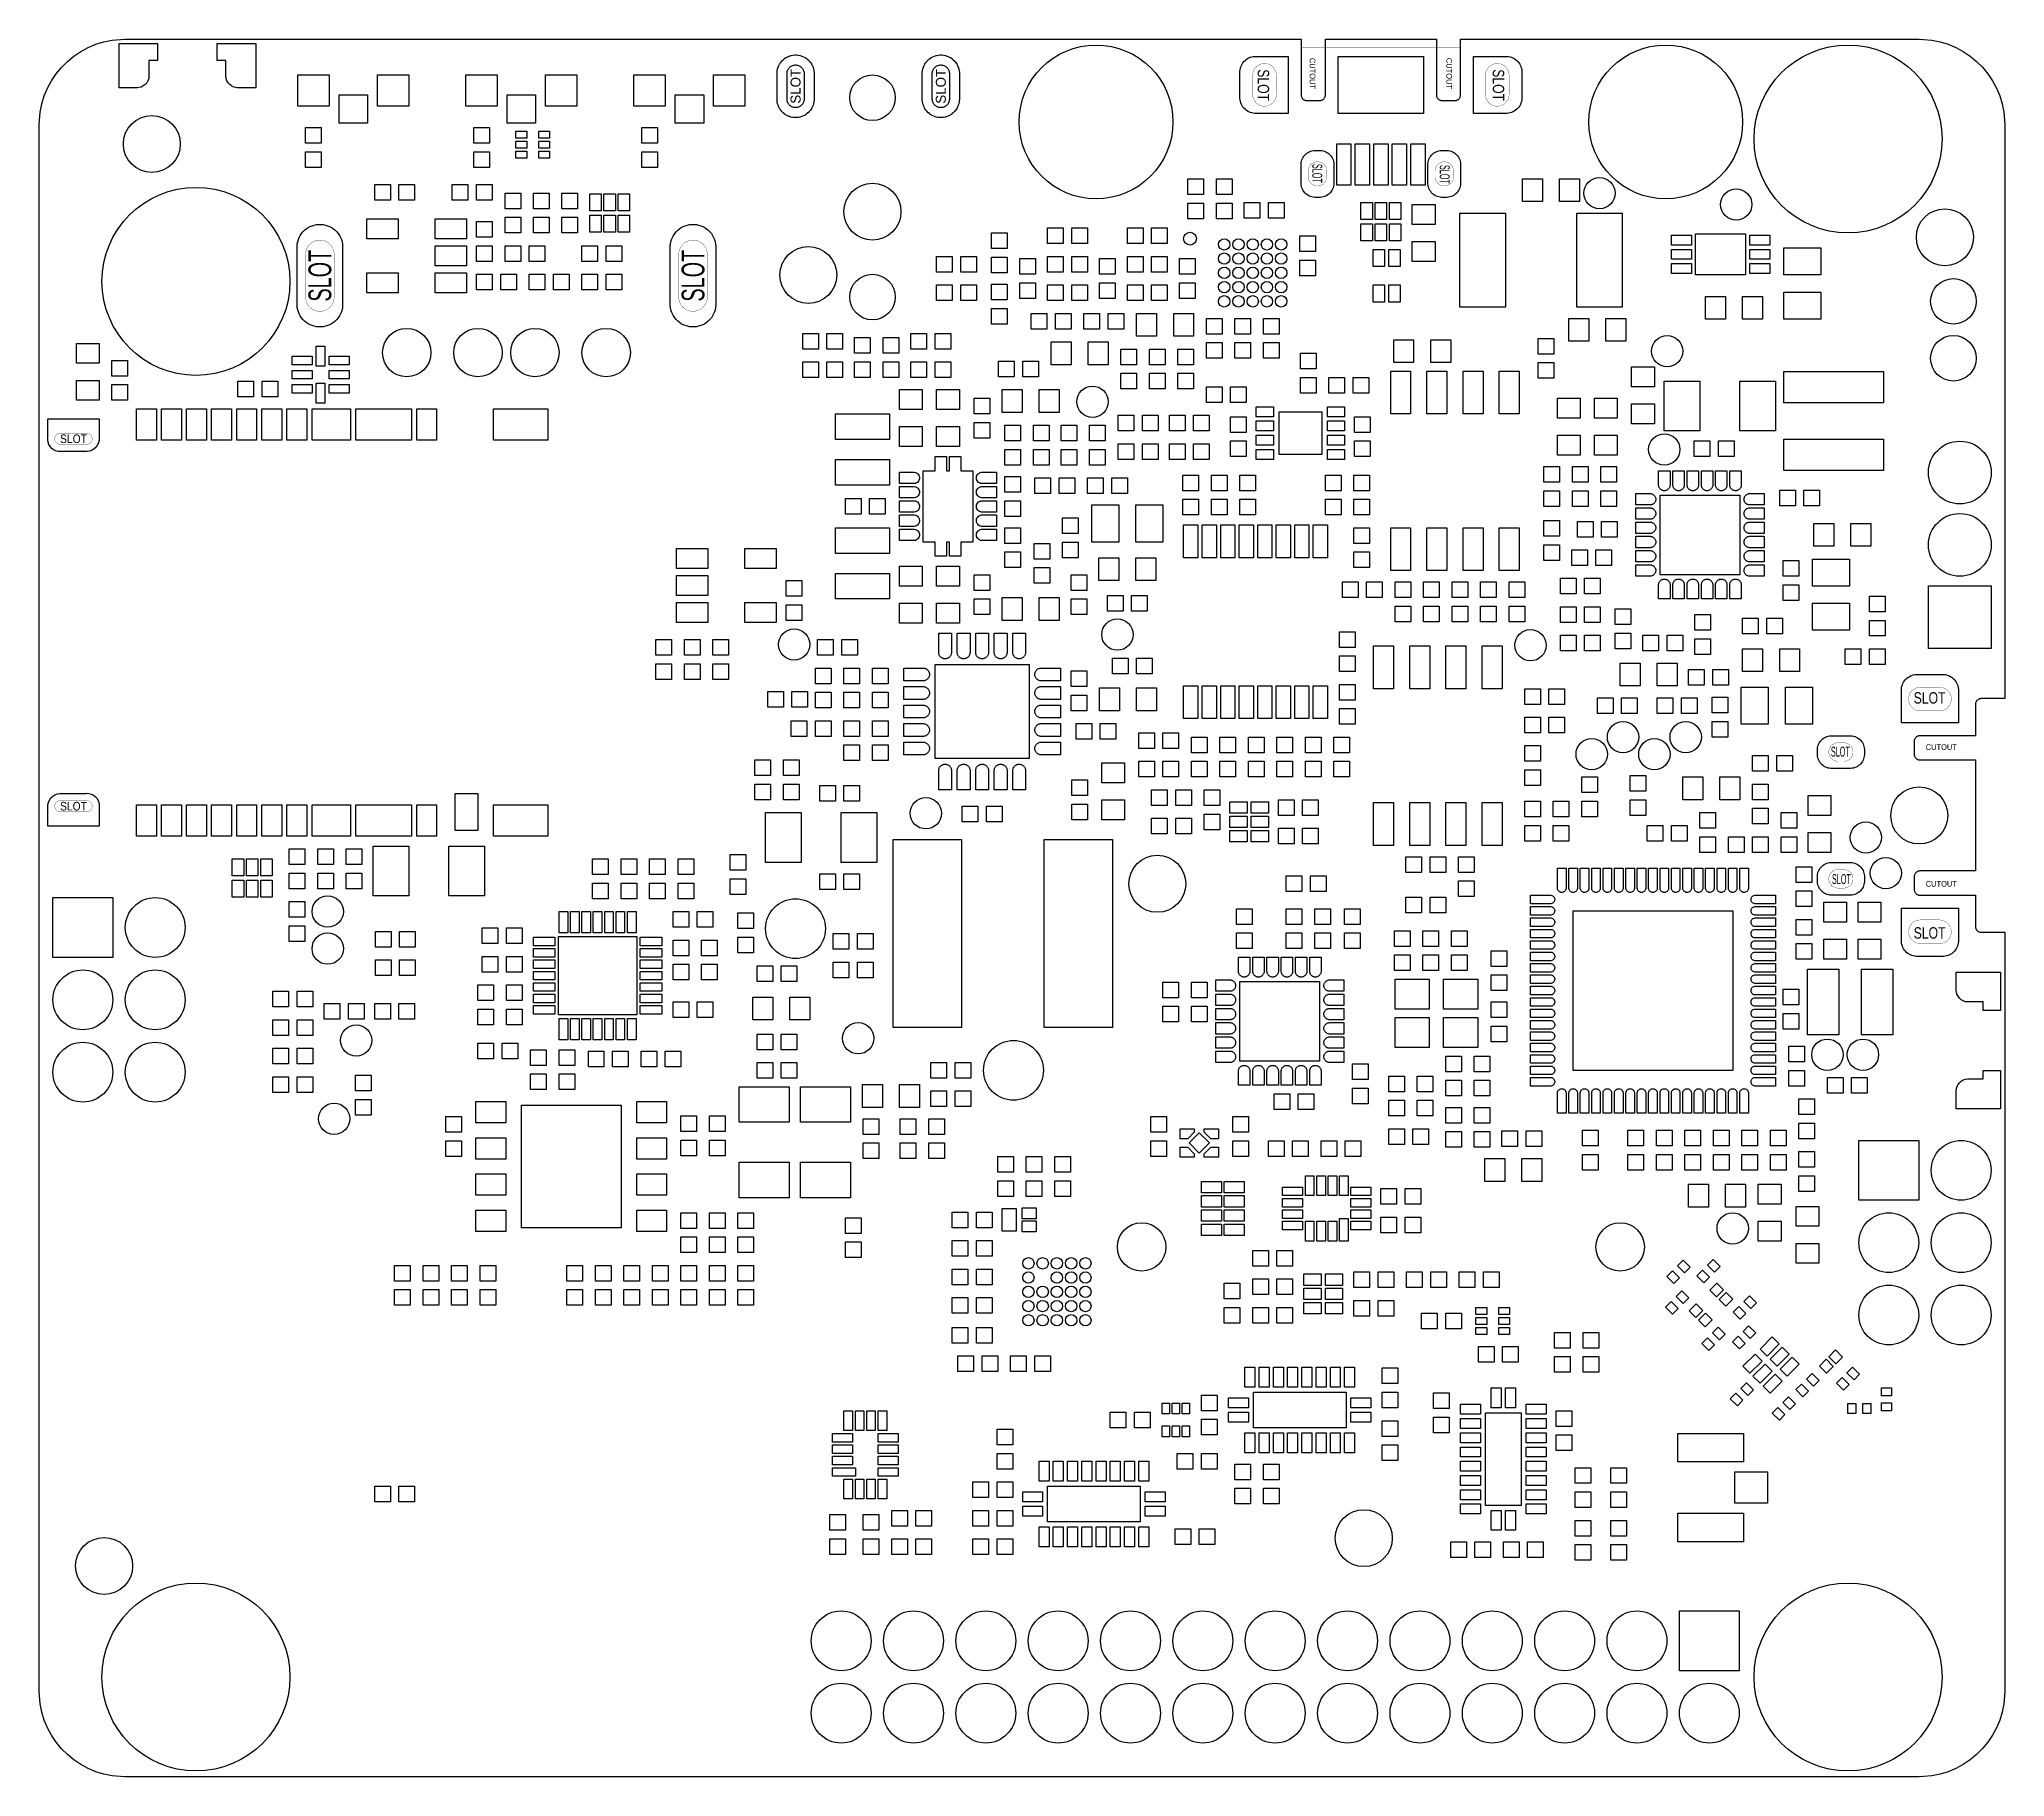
# Model space of a CAD drawing. Header units: metres. Extents: x -5.5 to 63.5, y -3.5 to 57.5.
import ezdxf
from ezdxf.enums import TextEntityAlignment as Align

# ---------------------------------------------------------------- set-up
doc = ezdxf.new("R2010")
doc.units = ezdxf.units.M

msp = doc.modelspace()

# ---------------------------------------------------------------- texts
at = {"layer": 'BOARD_OUTLINE'}
for s, height, rotation, width, p in [('CUTOUT', 0.2, 270, 0.9, (39.2, 56.3)), ('CUTOUT', 0.2, 270, 0.9, (44, 56.3)), ('SLOT', 0.4, 270, 0.8, (37.47564, 55.88924)), ('SLOT', 0.4, 270, 0.8, (45.72786, 55.88925)), ('SLOT', 0.35, 270, 0.5, (39.36554, 52.79271)), ('SLOT', 0.35, 270, 0.5, (43.84111, 52.7551)), ('SLOT', 0.8, 90, 0.65, (4.35, 49.2)), ('SLOT', 0.8, 90, 0.65, (17.45, 49.2))]:
    msp.add_text(s, height=height, rotation=rotation, dxfattribs=dict(at, width=width)).set_placement(p, align=Align.MIDDLE_CENTER)
for p in [(21.05, 55.85), (26.15, 55.85)]:
    msp.add_text('SLOT', height=0.35, rotation=90, dxfattribs=at).set_placement(p, align=Align.MIDDLE_CENTER)
for s, height, width, p in [('SLOT', 0.3, 0.9, (-4.3, 43.47506)), ('SLOT', 0.4, 0.8, (60.86425, 34.37786)), ('SLOT', 0.35, 0.5, (57.7301, 32.49111)), ('CUTOUT', 0.2, 0.9, (61.275, 32.65)), ('SLOT', 0.3, 0.9, (-4.3, 30.57494)), ('SLOT', 0.35, 0.5, (57.76771, 28.01554)), ('CUTOUT', 0.2, 0.9, (61.275, 27.85)), ('SLOT', 0.4, 0.8, (60.86424, 26.12564))]:
    msp.add_text(s, height=height, dxfattribs=dict(at, width=width)).set_placement(p, align=Align.MIDDLE_CENTER)

# ---------------------------------------------------------------- linework, layer by layer
at = {"layer": 'BOARD_OUTLINE'}
msp.add_lwpolyline([(43.55, 57.5), (43.55, 55.54017), (43.55193, 55.52062), (43.55576, 55.50135), (43.56147, 55.48254), (43.56899, 55.46439), (43.57825, 55.44706), (43.58917, 55.43072), (43.60163, 55.41553), (43.61553, 55.40163), (43.63072, 55.38917), (43.64706, 55.37825), (43.66439, 55.36899), (43.68254, 55.36147), (43.70135, 55.35576), (43.72062, 55.35193), (43.74017, 55.35), (44.20983, 55.35), (44.22938, 55.35193), (44.24865, 55.35576), (44.26746, 55.36147), (44.28561, 55.36899), (44.30294, 55.37825), (44.31928, 55.38917), (44.33447, 55.40163), (44.34837, 55.41553), (44.36083, 55.43072), (44.37175, 55.44706), (44.38101, 55.46439), (44.38853, 55.48254), (44.39424, 55.50135), (44.39807, 55.52062), (44.4, 55.54017), (44.4, 57.5), (60.5, 57.5), (60.64729, 57.4982), (60.94045, 57.46933), (61.22937, 57.41187), (61.51126, 57.32636), (61.78342, 57.21364), (62.04322, 57.07478), (62.28815, 56.91112), (62.51587, 56.72425), (62.72417, 56.51596), (62.91105, 56.28825), (63.07472, 56.04332), (63.21358, 55.78353), (63.32632, 55.51138), (63.41184, 55.22948), (63.46931, 54.94057), (63.49819, 54.64741), (63.5, 54.5), (63.5, 34.35), (62.66517, 34.35), (62.64562, 34.34807), (62.62635, 34.34424), (62.60754, 34.33853), (62.58939, 34.33101), (62.57206, 34.32175), (62.55572, 34.31083), (62.54053, 34.29837), (62.52663, 34.28447), (62.51417, 34.26928), (62.50325, 34.25294), (62.49399, 34.23561), (62.48647, 34.21746), (62.48076, 34.19865), (62.47693, 34.17938), (62.475, 34.15983), (62.475, 33.05), (60.51517, 33.05), (60.49562, 33.04807), (60.47635, 33.04424), (60.45754, 33.03853), (60.43939, 33.03101), (60.42206, 33.02175), (60.40572, 33.01083), (60.39053, 32.99837), (60.37663, 32.98447), (60.36417, 32.96928), (60.35325, 32.95294), (60.34399, 32.93561), (60.33647, 32.91746), (60.33076, 32.89865), (60.32693, 32.87938), (60.325, 32.85983), (60.325, 32.39017), (60.32693, 32.37062), (60.33076, 32.35135), (60.33647, 32.33254), (60.34399, 32.31439), (60.35325, 32.29706), (60.36417, 32.28072), (60.37663, 32.26553), (60.39053, 32.25163), (60.40572, 32.23917), (60.42206, 32.22825), (60.43939, 32.21899), (60.45754, 32.21147), (60.47635, 32.20576), (60.49562, 32.20193), (60.51517, 32.2), (62.475, 32.2), (62.475, 28.3), (60.51517, 28.3), (60.49562, 28.29807), (60.47635, 28.29424), (60.45754, 28.28853), (60.43939, 28.28101), (60.42206, 28.27175), (60.40572, 28.26083), (60.39053, 28.24837), (60.37663, 28.23447), (60.36417, 28.21928), (60.35325, 28.20294), (60.34399, 28.18561), (60.33647, 28.16746), (60.33076, 28.14865), (60.32693, 28.12938), (60.325, 28.10983), (60.325, 27.64017), (60.32693, 27.62062), (60.33076, 27.60135), (60.33647, 27.58254), (60.34399, 27.56439), (60.35325, 27.54706), (60.36417, 27.53072), (60.37663, 27.51553), (60.39053, 27.50163), (60.40572, 27.48917), (60.42206, 27.47825), (60.43939, 27.46899), (60.45754, 27.46147), (60.47635, 27.45576), (60.49562, 27.45193), (60.51517, 27.45), (62.475, 27.45), (62.475, 26.34017), (62.47693, 26.32062), (62.48076, 26.30135), (62.48647, 26.28254), (62.49399, 26.26439), (62.50325, 26.24706), (62.51417, 26.23072), (62.52663, 26.21553), (62.54053, 26.20163), (62.55572, 26.18917), (62.57206, 26.17825), (62.58939, 26.16899), (62.60754, 26.16147), (62.62635, 26.15576), (62.64562, 26.15193), (62.66517, 26.15), (63.5, 26.15), (63.5, -0.5), (63.4982, -0.64729), (63.46933, -0.94045), (63.41187, -1.22937), (63.32636, -1.51126), (63.21364, -1.78342), (63.07478, -2.04322), (62.91112, -2.28815), (62.72425, -2.51587), (62.51596, -2.72417), (62.28825, -2.91105), (62.04332, -3.07472), (61.78353, -3.21358), (61.51138, -3.32632), (61.22948, -3.41184), (60.94057, -3.46931), (60.64741, -3.49819), (60.5, -3.5), (-2.5, -3.5), (-2.64729, -3.4982), (-2.94045, -3.46933), (-3.22937, -3.41187), (-3.51126, -3.32636), (-3.78342, -3.21364), (-4.04322, -3.07478), (-4.28815, -2.91112), (-4.51587, -2.72425), (-4.72417, -2.51596), (-4.91105, -2.28825), (-5.07472, -2.04332), (-5.21358, -1.78353), (-5.32632, -1.51138), (-5.41184, -1.22948), (-5.46931, -0.94057), (-5.49819, -0.64741), (-5.5, -0.5), (-5.5, 54.5), (-5.4982, 54.64729), (-5.46933, 54.94045), (-5.41187, 55.22937), (-5.32636, 55.51126), (-5.21364, 55.78342), (-5.07478, 56.04322), (-4.91112, 56.28815), (-4.72425, 56.51587), (-4.51596, 56.72417), (-4.28825, 56.91105), (-4.04332, 57.07472), (-3.78353, 57.21358), (-3.51138, 57.32632), (-3.22948, 57.41184), (-2.94057, 57.46931), (-2.64741, 57.49819), (-2.5, 57.5), (38.8, 57.5), (38.8, 55.54017), (38.80193, 55.52062), (38.80576, 55.50135), (38.81147, 55.48254), (38.81899, 55.46439), (38.82825, 55.44706), (38.83917, 55.43072), (38.85163, 55.41553), (38.86553, 55.40163), (38.88072, 55.38917), (38.89706, 55.37825), (38.91439, 55.36899), (38.93254, 55.36147), (38.95135, 55.35576), (38.97062, 55.35193), (38.99017, 55.35), (39.45983, 55.35), (39.47938, 55.35193), (39.49865, 55.35576), (39.51746, 55.36147), (39.53561, 55.36899), (39.55294, 55.37825), (39.56928, 55.38917), (39.58447, 55.40163), (39.59837, 55.41553), (39.61083, 55.43072), (39.62175, 55.44706), (39.63101, 55.46439), (39.63853, 55.48254), (39.64424, 55.50135), (39.64807, 55.52062), (39.65, 55.54017), (39.65, 57.5), (43.55, 57.5)], close=True, dxfattribs=at)
for points in [[(21.33281, 56.40116), (21.34136, 56.37297), (21.34711, 56.34406), (21.35, 56.31474), (21.35, 55.38524), (21.34711, 55.35594), (21.34136, 55.32703), (21.3328, 55.29882), (21.32152, 55.27159), (21.30762, 55.24558), (21.29125, 55.22107), (21.27255, 55.19829), (21.25171, 55.17745), (21.22893, 55.15875), (21.20442, 55.14238), (21.17841, 55.12848), (21.15118, 55.1172), (21.12297, 55.10864), (21.09406, 55.10289), (21.06474, 55.1), (21.03526, 55.1), (21.00594, 55.10289), (20.97703, 55.10864), (20.94882, 55.1172), (20.92159, 55.12848), (20.89558, 55.14238), (20.87107, 55.15875), (20.84829, 55.17745), (20.82745, 55.19829), (20.80875, 55.22107), (20.79238, 55.24558), (20.77848, 55.27159), (20.7672, 55.29882), (20.75864, 55.32703), (20.75289, 55.35594), (20.75, 55.38526), (20.75, 56.31474), (20.75289, 56.34406), (20.75864, 56.37297), (20.7672, 56.40118), (20.77848, 56.42841), (20.79238, 56.45442), (20.80875, 56.47893), (20.82745, 56.50171), (20.84829, 56.52255), (20.87107, 56.54125), (20.89558, 56.55762), (20.92159, 56.57152), (20.94882, 56.5828), (20.97703, 56.59136), (21.00594, 56.59711), (21.03526, 56.6), (21.06474, 56.6), (21.09406, 56.59711), (21.12297, 56.59136), (21.15118, 56.5828), (21.17841, 56.57152), (21.20442, 56.55762), (21.22893, 56.54125), (21.25171, 56.52255), (21.27255, 56.50171), (21.29125, 56.47893), (21.30762, 56.45442), (21.32152, 56.42841), (21.33281, 56.40116)], [(26.43281, 56.40116), (26.44136, 56.37297), (26.44711, 56.34406), (26.45, 56.31474), (26.45, 55.38524), (26.44711, 55.35594), (26.44136, 55.32703), (26.4328, 55.29882), (26.42152, 55.27159), (26.40762, 55.24558), (26.39125, 55.22107), (26.37255, 55.19829), (26.35171, 55.17745), (26.32893, 55.15875), (26.30442, 55.14238), (26.27841, 55.12848), (26.25118, 55.1172), (26.22297, 55.10864), (26.19406, 55.10289), (26.16474, 55.1), (26.13526, 55.1), (26.10594, 55.10289), (26.07703, 55.10864), (26.04882, 55.1172), (26.02159, 55.12848), (25.99558, 55.14238), (25.97107, 55.15875), (25.94829, 55.17745), (25.92745, 55.19829), (25.90875, 55.22107), (25.89238, 55.24558), (25.87848, 55.27159), (25.8672, 55.29882), (25.85864, 55.32703), (25.85289, 55.35594), (25.85, 55.38526), (25.85, 56.31474), (25.85289, 56.34406), (25.85864, 56.37297), (25.8672, 56.40118), (25.87848, 56.42841), (25.89238, 56.45442), (25.90875, 56.47893), (25.92745, 56.50171), (25.94829, 56.52255), (25.97107, 56.54125), (25.99558, 56.55762), (26.02159, 56.57152), (26.04882, 56.5828), (26.07703, 56.59136), (26.10594, 56.59711), (26.13526, 56.6), (26.16474, 56.6), (26.19406, 56.59711), (26.22297, 56.59136), (26.25118, 56.5828), (26.27841, 56.57152), (26.30442, 56.55762), (26.32893, 56.54125), (26.35171, 56.52255), (26.37255, 56.50171), (26.39125, 56.47893), (26.40762, 56.45442), (26.42152, 56.42841), (26.43281, 56.40116)]]:
    msp.add_lwpolyline(points, dxfattribs=at)
at = {"layer": 'BOARD_OUTLINE', "const_width": 0.01}
for points in [[(37.93, 56.23501), (37.92975, 56.25538), (37.92576, 56.29593), (37.91782, 56.3359), (37.90599, 56.37489), (37.8904, 56.41253), (37.8712, 56.44847), (37.84857, 56.48235), (37.82272, 56.51385), (37.79391, 56.54267), (37.76242, 56.56852), (37.72854, 56.59116), (37.69261, 56.61037), (37.65496, 56.62597), (37.61597, 56.6378), (37.57601, 56.64575), (37.53546, 56.64975), (37.51499, 56.65), (37.49462, 56.64975), (37.45407, 56.64576), (37.4141, 56.63782), (37.37511, 56.62599), (37.33747, 56.6104), (37.30153, 56.5912), (37.26765, 56.56857), (37.23615, 56.54272), (37.20733, 56.51391), (37.18148, 56.48242), (37.15884, 56.44854), (37.13963, 56.41261), (37.12403, 56.37496), (37.1122, 56.33597), (37.10425, 56.29601), (37.10025, 56.25546), (37.1, 56.23501), (37.1, 55.56499), (37.10025, 55.54462), (37.10424, 55.50407), (37.11218, 55.4641), (37.12401, 55.42511), (37.1396, 55.38747), (37.1588, 55.35153), (37.18143, 55.31765), (37.20728, 55.28615), (37.23609, 55.25733), (37.26758, 55.23148), (37.30146, 55.20884), (37.33739, 55.18963), (37.37504, 55.17403), (37.41403, 55.1622), (37.45399, 55.15425), (37.49454, 55.15025), (37.51501, 55.15), (37.53538, 55.15025), (37.57593, 55.15424), (37.6159, 55.16218), (37.65489, 55.17401), (37.69253, 55.1896), (37.72847, 55.2088), (37.76235, 55.23143), (37.79385, 55.25728), (37.82267, 55.28609), (37.84852, 55.31758), (37.87116, 55.35146), (37.89037, 55.38739), (37.90597, 55.42504), (37.9178, 55.46403), (37.92575, 55.50399), (37.92975, 55.54454), (37.93, 55.56499), (37.93, 56.23501)], [(39.45491, 55.345), (39.46472, 55.34548), (39.47449, 55.34644), (39.4842, 55.34789), (39.49383, 55.3498), (39.50336, 55.35219), (39.51276, 55.35504), (39.522, 55.35835), (39.53107, 55.3621), (39.53995, 55.3663), (39.54861, 55.37093), (39.55703, 55.37598), (39.5652, 55.38143), (39.57308, 55.38728), (39.58067, 55.39351), (39.58795, 55.40011), (39.59489, 55.40705), (39.60149, 55.41433), (39.60772, 55.42192), (39.61357, 55.4298), (39.61902, 55.43797), (39.62407, 55.44639), (39.6287, 55.45505), (39.6329, 55.46393), (39.63665, 55.473), (39.63996, 55.48224), (39.64281, 55.49164), (39.6452, 55.50117), (39.64711, 55.5108), (39.64856, 55.52051), (39.64952, 55.53028), (39.65, 55.54009), (39.65, 57.225), (43.55, 57.225), (43.55, 55.54009), (43.55048, 55.53028), (43.55144, 55.52051), (43.55289, 55.5108), (43.5548, 55.50117), (43.55719, 55.49164), (43.56004, 55.48224), (43.56335, 55.473), (43.5671, 55.46393), (43.5713, 55.45505), (43.57593, 55.44639), (43.58098, 55.43797), (43.58643, 55.4298), (43.59228, 55.42192), (43.59851, 55.41433), (43.60511, 55.40705), (43.61205, 55.40011), (43.61933, 55.39351), (43.62692, 55.38728), (43.6348, 55.38143), (43.64297, 55.37598), (43.65139, 55.37093), (43.66005, 55.3663), (43.66893, 55.3621), (43.678, 55.35835), (43.68724, 55.35504), (43.69664, 55.35219), (43.70617, 55.3498), (43.7158, 55.34789), (43.72551, 55.34644), (43.73528, 55.34548), (43.74509, 55.345), (44.20491, 55.345), (44.21472, 55.34548), (44.22449, 55.34644), (44.2342, 55.34789), (44.24383, 55.3498), (44.25336, 55.35219), (44.26276, 55.35504), (44.272, 55.35835), (44.28107, 55.3621), (44.28995, 55.3663), (44.29861, 55.37093), (44.30703, 55.37598), (44.3152, 55.38143), (44.32308, 55.38728), (44.33067, 55.39351), (44.33795, 55.40011), (44.34489, 55.40705), (44.35149, 55.41433), (44.35772, 55.42192), (44.36357, 55.4298), (44.36902, 55.43797), (44.37407, 55.44639), (44.3787, 55.45505), (44.3829, 55.46393), (44.38665, 55.473), (44.38996, 55.48224), (44.39281, 55.49164), (44.3952, 55.50117), (44.39711, 55.5108), (44.39856, 55.52051), (44.39952, 55.53028), (44.4, 55.54009), (44.4, 57.225), (38.8, 57.225), (38.8, 55.54009), (38.80048, 55.53028), (38.80144, 55.52051), (38.80289, 55.5108), (38.8048, 55.50117), (38.80719, 55.49164), (38.81004, 55.48224), (38.81335, 55.473), (38.8171, 55.46393), (38.8213, 55.45505), (38.82593, 55.44639), (38.83098, 55.43797), (38.83643, 55.4298), (38.84228, 55.42192), (38.84851, 55.41433), (38.85511, 55.40705), (38.86205, 55.40011), (38.86933, 55.39351), (38.87692, 55.38728), (38.8848, 55.38143), (38.89297, 55.37598), (38.90139, 55.37093), (38.91005, 55.3663), (38.91893, 55.3621), (38.928, 55.35835), (38.93724, 55.35504), (38.94664, 55.35219), (38.95617, 55.3498), (38.9658, 55.34789), (38.97551, 55.34644), (38.98528, 55.34548), (38.99509, 55.345), (39.45491, 55.345)], [(45.27, 55.56499), (45.27025, 55.54462), (45.27424, 55.50407), (45.28218, 55.4641), (45.29401, 55.42511), (45.3096, 55.38747), (45.3288, 55.35153), (45.35143, 55.31765), (45.37728, 55.28615), (45.40609, 55.25733), (45.43758, 55.23148), (45.47146, 55.20884), (45.50739, 55.18963), (45.54504, 55.17403), (45.58403, 55.1622), (45.62399, 55.15425), (45.66454, 55.15025), (45.68501, 55.15), (45.70538, 55.15025), (45.74593, 55.15424), (45.7859, 55.16218), (45.82489, 55.17401), (45.86253, 55.1896), (45.89847, 55.2088), (45.93235, 55.23143), (45.96385, 55.25728), (45.99267, 55.28609), (46.01852, 55.31758), (46.04116, 55.35146), (46.06037, 55.38739), (46.07597, 55.42504), (46.0878, 55.46403), (46.09575, 55.50399), (46.09975, 55.54454), (46.1, 55.56499), (46.1, 56.23501), (46.09975, 56.25538), (46.09576, 56.29593), (46.08782, 56.3359), (46.07599, 56.37489), (46.0604, 56.41253), (46.0412, 56.44847), (46.01857, 56.48235), (45.99272, 56.51385), (45.96391, 56.54267), (45.93242, 56.56852), (45.89854, 56.59116), (45.86261, 56.61037), (45.82496, 56.62597), (45.78597, 56.6378), (45.74601, 56.64575), (45.70546, 56.64975), (45.68499, 56.65), (45.66462, 56.64975), (45.62407, 56.64576), (45.5841, 56.63782), (45.54511, 56.62599), (45.50747, 56.6104), (45.47153, 56.5912), (45.43765, 56.56857), (45.40615, 56.54272), (45.37733, 56.51391), (45.35148, 56.48242), (45.32884, 56.44854), (45.30963, 56.41261), (45.29403, 56.37496), (45.2822, 56.33597), (45.27425, 56.29601), (45.27025, 56.25546), (45.27, 56.23501), (45.27, 55.56499)], [(39.05, 52.67499), (39.05019, 52.65904), (39.05331, 52.62728), (39.05954, 52.59598), (39.0688, 52.56545), (39.08101, 52.53596), (39.09605, 52.50782), (39.11377, 52.48129), (39.13401, 52.45662), (39.15657, 52.43405), (39.18124, 52.41381), (39.20777, 52.39608), (39.23591, 52.38103), (39.26539, 52.36882), (39.29592, 52.35955), (39.32722, 52.35332), (39.35898, 52.35019), (39.37501, 52.35), (39.39096, 52.35019), (39.42272, 52.35331), (39.45402, 52.35954), (39.48455, 52.3688), (39.51404, 52.38101), (39.54218, 52.39605), (39.56871, 52.41377), (39.59338, 52.43401), (39.61595, 52.45657), (39.63619, 52.48124), (39.65392, 52.50777), (39.66897, 52.53591), (39.68118, 52.56539), (39.69045, 52.59592), (39.69668, 52.62722), (39.69981, 52.65898), (39.7, 52.67499), (39.7, 52.87501), (39.69981, 52.89096), (39.69669, 52.92272), (39.69046, 52.95402), (39.6812, 52.98455), (39.66899, 53.01404), (39.65395, 53.04218), (39.63623, 53.06871), (39.61599, 53.09338), (39.59343, 53.11595), (39.56876, 53.13619), (39.54223, 53.15392), (39.51409, 53.16897), (39.48461, 53.18118), (39.45408, 53.19045), (39.42278, 53.19668), (39.39102, 53.19981), (39.37499, 53.2), (39.35904, 53.19981), (39.32728, 53.19669), (39.29598, 53.19046), (39.26545, 53.1812), (39.23596, 53.16899), (39.20782, 53.15395), (39.18129, 53.13623), (39.15662, 53.11599), (39.13405, 53.09343), (39.11381, 53.06876), (39.09608, 53.04223), (39.08103, 53.01409), (39.06882, 52.98461), (39.05955, 52.95408), (39.05332, 52.92278), (39.05019, 52.89102), (39.05, 52.87501), (39.05, 52.67499)], [(43.5, 52.67499), (43.50019, 52.65904), (43.50331, 52.62728), (43.50954, 52.59598), (43.5188, 52.56545), (43.53101, 52.53596), (43.54605, 52.50782), (43.56377, 52.48129), (43.58401, 52.45662), (43.60657, 52.43405), (43.63124, 52.41381), (43.65777, 52.39608), (43.68591, 52.38103), (43.71539, 52.36882), (43.74592, 52.35955), (43.77722, 52.35332), (43.80898, 52.35019), (43.82501, 52.35), (43.84096, 52.35019), (43.87272, 52.35331), (43.90402, 52.35954), (43.93455, 52.3688), (43.96404, 52.38101), (43.99218, 52.39605), (44.01871, 52.41377), (44.04338, 52.43401), (44.06595, 52.45657), (44.08619, 52.48124), (44.10392, 52.50777), (44.11897, 52.53591), (44.13118, 52.56539), (44.14045, 52.59592), (44.14668, 52.62722), (44.14981, 52.65898), (44.15, 52.67499), (44.15, 52.87501), (44.14981, 52.89096), (44.14669, 52.92272), (44.14046, 52.95402), (44.1312, 52.98455), (44.11899, 53.01404), (44.10395, 53.04218), (44.08623, 53.06871), (44.06599, 53.09338), (44.04343, 53.11595), (44.01876, 53.13619), (43.99223, 53.15392), (43.96409, 53.16897), (43.93461, 53.18118), (43.90408, 53.19045), (43.87278, 53.19668), (43.84102, 53.19981), (43.82499, 53.2), (43.80904, 53.19981), (43.77728, 53.19669), (43.74598, 53.19046), (43.71545, 53.1812), (43.68596, 53.16899), (43.65782, 53.15395), (43.63129, 53.13623), (43.60662, 53.11599), (43.58405, 53.09343), (43.56381, 53.06876), (43.54608, 53.04223), (43.53103, 53.01409), (43.51882, 52.98461), (43.50955, 52.95408), (43.50332, 52.92278), (43.50019, 52.89102), (43.5, 52.87501), (43.5, 52.67499)], [(4.85, 48.42544), (4.84518, 48.37655), (4.8356, 48.32836), (4.82134, 48.28135), (4.80254, 48.23597), (4.77938, 48.19264), (4.75209, 48.15179), (4.72092, 48.11382), (4.68618, 48.07908), (4.64821, 48.04791), (4.60736, 48.02062), (4.56403, 47.99746), (4.51865, 47.97866), (4.47164, 47.9644), (4.42345, 47.95482), (4.37456, 47.95), (4.32544, 47.95), (4.27655, 47.95482), (4.22836, 47.9644), (4.18135, 47.97866), (4.13597, 47.99746), (4.09264, 48.02062), (4.05179, 48.04791), (4.01382, 48.07908), (3.97908, 48.11382), (3.94791, 48.15179), (3.92062, 48.19264), (3.89746, 48.23597), (3.87866, 48.28135), (3.8644, 48.32836), (3.85482, 48.37655), (3.85, 48.42544), (3.85, 49.97456), (3.85482, 50.02345), (3.8644, 50.07164), (3.87866, 50.11865), (3.89746, 50.16403), (3.92062, 50.20736), (3.94791, 50.24821), (3.97908, 50.28618), (4.01382, 50.32092), (4.05179, 50.35209), (4.09264, 50.37938), (4.13597, 50.40254), (4.18135, 50.42134), (4.22836, 50.4356), (4.27655, 50.44518), (4.32544, 50.45), (4.37456, 50.45), (4.42345, 50.44518), (4.47164, 50.4356), (4.51865, 50.42134), (4.56403, 50.40254), (4.60736, 50.37938), (4.64821, 50.35209), (4.68618, 50.32092), (4.72092, 50.28618), (4.75209, 50.24821), (4.77938, 50.20736), (4.80254, 50.16403), (4.82134, 50.11865), (4.8356, 50.07164), (4.84518, 50.02345), (4.85, 49.97456), (4.85, 48.42544)], [(17.95, 48.42544), (17.94518, 48.37655), (17.9356, 48.32836), (17.92134, 48.28135), (17.90254, 48.23597), (17.87938, 48.19264), (17.85209, 48.15179), (17.82092, 48.11382), (17.78618, 48.07908), (17.74821, 48.04791), (17.70736, 48.02062), (17.66403, 47.99746), (17.61865, 47.97866), (17.57164, 47.9644), (17.52345, 47.95482), (17.47456, 47.95), (17.42544, 47.95), (17.37655, 47.95482), (17.32836, 47.9644), (17.28135, 47.97866), (17.23597, 47.99746), (17.19264, 48.02062), (17.15179, 48.04791), (17.11382, 48.07908), (17.07908, 48.11382), (17.04791, 48.15179), (17.02062, 48.19264), (16.99746, 48.23597), (16.97866, 48.28135), (16.9644, 48.32836), (16.95482, 48.37655), (16.95, 48.42544), (16.95, 49.97456), (16.95482, 50.02345), (16.9644, 50.07164), (16.97866, 50.11865), (16.99746, 50.16403), (17.02062, 50.20736), (17.04791, 50.24821), (17.07908, 50.28618), (17.11382, 50.32092), (17.15179, 50.35209), (17.19264, 50.37938), (17.23597, 50.40254), (17.28135, 50.42134), (17.32836, 50.4356), (17.37655, 50.44518), (17.42544, 50.45), (17.47456, 50.45), (17.52345, 50.44518), (17.57164, 50.4356), (17.61865, 50.42134), (17.66403, 50.40254), (17.70736, 50.37938), (17.74821, 50.35209), (17.78618, 50.32092), (17.82092, 50.28618), (17.85209, 50.24821), (17.87938, 50.20736), (17.90254, 50.16403), (17.92134, 50.11865), (17.9356, 50.07164), (17.94518, 50.02345), (17.95, 49.97456), (17.95, 48.42544)], [(-3.85, 43.275), (-4.75, 43.275), (-4.78214, 43.2761), (-4.82044, 43.28497), (-4.85628, 43.30114), (-4.88828, 43.324), (-4.9152, 43.35266), (-4.93601, 43.38602), (-4.94992, 43.4228), (-4.95638, 43.46158), (-4.95515, 43.50089), (-4.94628, 43.53919), (-4.93011, 43.57503), (-4.90725, 43.60703), (-4.87859, 43.63395), (-4.84523, 43.65476), (-4.80845, 43.66867), (-4.76967, 43.67513), (-3.83033, 43.67513), (-3.79155, 43.66867), (-3.75477, 43.65476), (-3.72141, 43.63395), (-3.69275, 43.60703), (-3.66989, 43.57503), (-3.65372, 43.53919), (-3.64485, 43.50089), (-3.64362, 43.46158), (-3.65008, 43.4228), (-3.66399, 43.38602), (-3.6848, 43.35266), (-3.71172, 43.324), (-3.74372, 43.30114), (-3.77956, 43.28497), (-3.81786, 43.2761), (-3.85, 43.275)], [(60.53999, 33.92), (60.51962, 33.92025), (60.47907, 33.92424), (60.4391, 33.93218), (60.40011, 33.94401), (60.36247, 33.9596), (60.32653, 33.9788), (60.29265, 34.00143), (60.26115, 34.02728), (60.23233, 34.05609), (60.20648, 34.08758), (60.18384, 34.12146), (60.16463, 34.15739), (60.14903, 34.19504), (60.1372, 34.23403), (60.12925, 34.27399), (60.12525, 34.31454), (60.125, 34.33501), (60.12525, 34.35538), (60.12924, 34.39593), (60.13718, 34.4359), (60.14901, 34.47489), (60.1646, 34.51253), (60.1838, 34.54847), (60.20643, 34.58235), (60.23228, 34.61385), (60.26109, 34.64267), (60.29258, 34.66852), (60.32646, 34.69116), (60.36239, 34.71037), (60.40004, 34.72597), (60.43903, 34.7378), (60.47899, 34.74575), (60.51954, 34.74975), (60.53999, 34.75), (61.21001, 34.75), (61.23038, 34.74975), (61.27093, 34.74576), (61.3109, 34.73782), (61.34989, 34.72599), (61.38753, 34.7104), (61.42347, 34.6912), (61.45735, 34.66857), (61.48885, 34.64272), (61.51767, 34.61391), (61.54352, 34.58242), (61.56616, 34.54854), (61.58537, 34.51261), (61.60097, 34.47496), (61.6128, 34.43597), (61.62075, 34.39601), (61.62475, 34.35546), (61.625, 34.33499), (61.62475, 34.31462), (61.62076, 34.27407), (61.61282, 34.2341), (61.60099, 34.19511), (61.5854, 34.15747), (61.5662, 34.12153), (61.54357, 34.08765), (61.51772, 34.05615), (61.48891, 34.02733), (61.45742, 34.00148), (61.42354, 33.97884), (61.38761, 33.95963), (61.34996, 33.94403), (61.31097, 33.9322), (61.27101, 33.92425), (61.23046, 33.92025), (61.21001, 33.92), (60.53999, 33.92)], [(57.64999, 32.15), (57.63404, 32.15019), (57.60228, 32.15331), (57.57098, 32.15954), (57.54045, 32.1688), (57.51096, 32.18101), (57.48282, 32.19605), (57.45629, 32.21377), (57.43162, 32.23401), (57.40905, 32.25657), (57.38881, 32.28124), (57.37108, 32.30777), (57.35603, 32.33591), (57.34382, 32.36539), (57.33455, 32.39592), (57.32832, 32.42722), (57.32519, 32.45898), (57.325, 32.47501), (57.32519, 32.49096), (57.32831, 32.52272), (57.33454, 32.55402), (57.3438, 32.58455), (57.35601, 32.61404), (57.37105, 32.64218), (57.38877, 32.66871), (57.40901, 32.69338), (57.43157, 32.71595), (57.45624, 32.73619), (57.48277, 32.75392), (57.51091, 32.76897), (57.54039, 32.78118), (57.57092, 32.79045), (57.60222, 32.79668), (57.63398, 32.79981), (57.64999, 32.8), (57.85001, 32.8), (57.86596, 32.79981), (57.89772, 32.79669), (57.92902, 32.79046), (57.95955, 32.7812), (57.98904, 32.76899), (58.01718, 32.75395), (58.04371, 32.73623), (58.06838, 32.71599), (58.09095, 32.69343), (58.11119, 32.66876), (58.12892, 32.64223), (58.14397, 32.61409), (58.15618, 32.58461), (58.16545, 32.55408), (58.17168, 32.52278), (58.17481, 32.49102), (58.175, 32.47499), (58.17481, 32.45904), (58.17169, 32.42728), (58.16546, 32.39598), (58.1562, 32.36545), (58.14399, 32.33596), (58.12895, 32.30782), (58.11123, 32.28129), (58.09099, 32.25662), (58.06843, 32.23405), (58.04376, 32.21381), (58.01723, 32.19608), (57.98909, 32.18103), (57.95961, 32.16882), (57.92908, 32.15955), (57.89778, 32.15332), (57.86602, 32.15019), (57.85001, 32.15), (57.64999, 32.15)], [(60.32, 28.10491), (60.32048, 28.11472), (60.32144, 28.12449), (60.32289, 28.1342), (60.3248, 28.14383), (60.32719, 28.15336), (60.33004, 28.16276), (60.33335, 28.172), (60.3371, 28.18107), (60.3413, 28.18995), (60.34593, 28.19861), (60.35098, 28.20703), (60.35643, 28.2152), (60.36228, 28.22308), (60.36851, 28.23067), (60.37511, 28.23795), (60.38205, 28.24489), (60.38933, 28.25149), (60.39692, 28.25772), (60.4048, 28.26357), (60.41297, 28.26902), (60.42139, 28.27407), (60.43005, 28.2787), (60.43893, 28.2829), (60.448, 28.28665), (60.45724, 28.28996), (60.46664, 28.29281), (60.47617, 28.2952), (60.4858, 28.29711), (60.49551, 28.29856), (60.50528, 28.29952), (60.51509, 28.3), (62.2, 28.3), (62.2, 32.2), (60.51509, 32.2), (60.50528, 32.20048), (60.49551, 32.20144), (60.4858, 32.20289), (60.47617, 32.2048), (60.46664, 32.20719), (60.45724, 32.21004), (60.448, 32.21335), (60.43893, 32.2171), (60.43005, 32.2213), (60.42139, 32.22593), (60.41297, 32.23098), (60.4048, 32.23643), (60.39692, 32.24228), (60.38933, 32.24851), (60.38205, 32.25511), (60.37511, 32.26205), (60.36851, 32.26933), (60.36228, 32.27692), (60.35643, 32.2848), (60.35098, 32.29297), (60.34593, 32.30139), (60.3413, 32.31005), (60.3371, 32.31893), (60.33335, 32.328), (60.33004, 32.33724), (60.32719, 32.34664), (60.3248, 32.35617), (60.32289, 32.3658), (60.32144, 32.37551), (60.32048, 32.38528), (60.32, 32.39509), (60.32, 32.85491), (60.32048, 32.86472), (60.32144, 32.87449), (60.32289, 32.8842), (60.3248, 32.89383), (60.32719, 32.90336), (60.33004, 32.91276), (60.33335, 32.922), (60.3371, 32.93107), (60.3413, 32.93995), (60.34593, 32.94861), (60.35098, 32.95703), (60.35643, 32.9652), (60.36228, 32.97308), (60.36851, 32.98067), (60.37511, 32.98795), (60.38205, 32.99489), (60.38933, 33.00149), (60.39692, 33.00772), (60.4048, 33.01357), (60.41297, 33.01902), (60.42139, 33.02407), (60.43005, 33.0287), (60.43893, 33.0329), (60.448, 33.03665), (60.45724, 33.03996), (60.46664, 33.04281), (60.47617, 33.0452), (60.4858, 33.04711), (60.49551, 33.04856), (60.50528, 33.04952), (60.51509, 33.05), (62.2, 33.05), (62.2, 27.45), (60.51509, 27.45), (60.50528, 27.45048), (60.49551, 27.45144), (60.4858, 27.45289), (60.47617, 27.4548), (60.46664, 27.45719), (60.45724, 27.46004), (60.448, 27.46335), (60.43893, 27.4671), (60.43005, 27.4713), (60.42139, 27.47593), (60.41297, 27.48098), (60.4048, 27.48643), (60.39692, 27.49228), (60.38933, 27.49851), (60.38205, 27.50511), (60.37511, 27.51205), (60.36851, 27.51933), (60.36228, 27.52692), (60.35643, 27.5348), (60.35098, 27.54297), (60.34593, 27.55139), (60.3413, 27.56005), (60.3371, 27.56893), (60.33335, 27.578), (60.33004, 27.58724), (60.32719, 27.59664), (60.3248, 27.60617), (60.32289, 27.6158), (60.32144, 27.62551), (60.32048, 27.63528), (60.32, 27.64509), (60.32, 28.10491)], [(-4.75, 30.775), (-3.85, 30.775), (-3.81786, 30.7739), (-3.77956, 30.76503), (-3.74372, 30.74886), (-3.71172, 30.726), (-3.6848, 30.69734), (-3.66399, 30.66398), (-3.65008, 30.6272), (-3.64362, 30.58842), (-3.64485, 30.54911), (-3.65372, 30.51081), (-3.66989, 30.47497), (-3.69275, 30.44297), (-3.72141, 30.41605), (-3.75477, 30.39524), (-3.79155, 30.38133), (-3.83033, 30.37487), (-4.76967, 30.37487), (-4.80845, 30.38133), (-4.84523, 30.39524), (-4.87859, 30.41605), (-4.90725, 30.44297), (-4.93011, 30.47497), (-4.94628, 30.51081), (-4.95515, 30.54911), (-4.95638, 30.58842), (-4.94992, 30.6272), (-4.93601, 30.66398), (-4.9152, 30.69734), (-4.88828, 30.726), (-4.85628, 30.74886), (-4.82044, 30.76503), (-4.78214, 30.7739), (-4.75, 30.775)], [(57.64999, 27.7), (57.63404, 27.70019), (57.60228, 27.70331), (57.57098, 27.70954), (57.54045, 27.7188), (57.51096, 27.73101), (57.48282, 27.74605), (57.45629, 27.76377), (57.43162, 27.78401), (57.40905, 27.80657), (57.38881, 27.83124), (57.37108, 27.85777), (57.35603, 27.88591), (57.34382, 27.91539), (57.33455, 27.94592), (57.32832, 27.97722), (57.32519, 28.00898), (57.325, 28.02501), (57.32519, 28.04096), (57.32831, 28.07272), (57.33454, 28.10402), (57.3438, 28.13455), (57.35601, 28.16404), (57.37105, 28.19218), (57.38877, 28.21871), (57.40901, 28.24338), (57.43157, 28.26595), (57.45624, 28.28619), (57.48277, 28.30392), (57.51091, 28.31897), (57.54039, 28.33118), (57.57092, 28.34045), (57.60222, 28.34668), (57.63398, 28.34981), (57.64999, 28.35), (57.85001, 28.35), (57.86596, 28.34981), (57.89772, 28.34669), (57.92902, 28.34046), (57.95955, 28.3312), (57.98904, 28.31899), (58.01718, 28.30395), (58.04371, 28.28623), (58.06838, 28.26599), (58.09095, 28.24343), (58.11119, 28.21876), (58.12892, 28.19223), (58.14397, 28.16409), (58.15618, 28.13461), (58.16545, 28.10408), (58.17168, 28.07278), (58.17481, 28.04102), (58.175, 28.02499), (58.17481, 28.00904), (58.17169, 27.97728), (58.16546, 27.94598), (58.1562, 27.91545), (58.14399, 27.88596), (58.12895, 27.85782), (58.11123, 27.83129), (58.09099, 27.80662), (58.06843, 27.78405), (58.04376, 27.76381), (58.01723, 27.74608), (57.98909, 27.73103), (57.95961, 27.71882), (57.92908, 27.70955), (57.89778, 27.70332), (57.86602, 27.70019), (57.85001, 27.7), (57.64999, 27.7)], [(61.21001, 26.58), (61.23038, 26.57975), (61.27093, 26.57576), (61.3109, 26.56782), (61.34989, 26.55599), (61.38753, 26.5404), (61.42347, 26.5212), (61.45735, 26.49857), (61.48885, 26.47272), (61.51767, 26.44391), (61.54352, 26.41242), (61.56616, 26.37854), (61.58537, 26.34261), (61.60097, 26.30496), (61.6128, 26.26597), (61.62075, 26.22601), (61.62475, 26.18546), (61.625, 26.16499), (61.62475, 26.14462), (61.62076, 26.10407), (61.61282, 26.0641), (61.60099, 26.02511), (61.5854, 25.98747), (61.5662, 25.95153), (61.54357, 25.91765), (61.51772, 25.88615), (61.48891, 25.85733), (61.45742, 25.83148), (61.42354, 25.80884), (61.38761, 25.78963), (61.34996, 25.77403), (61.31097, 25.7622), (61.27101, 25.75425), (61.23046, 25.75025), (61.21001, 25.75), (60.53999, 25.75), (60.51962, 25.75025), (60.47907, 25.75424), (60.4391, 25.76218), (60.40011, 25.77401), (60.36247, 25.7896), (60.32653, 25.8088), (60.29265, 25.83143), (60.26115, 25.85728), (60.23233, 25.88609), (60.20648, 25.91758), (60.18384, 25.95146), (60.16463, 25.98739), (60.14903, 26.02504), (60.1372, 26.06403), (60.12925, 26.10399), (60.12525, 26.14454), (60.125, 26.16501), (60.12525, 26.18538), (60.12924, 26.22593), (60.13718, 26.2659), (60.14901, 26.30489), (60.1646, 26.34253), (60.1838, 26.37847), (60.20643, 26.41235), (60.23228, 26.44385), (60.26109, 26.47267), (60.29258, 26.49852), (60.32646, 26.52116), (60.36239, 26.54037), (60.40004, 26.55597), (60.43903, 26.5678), (60.47899, 26.57575), (60.51954, 26.57975), (60.53999, 26.58), (61.21001, 26.58)]]:
    msp.add_lwpolyline(points, dxfattribs=at)
at = {"layer": 'SOLDER_MASK'}
for points in [[(-2.05, 55.8), (-2.7, 55.8), (-2.7, 57.35), (-1.35, 57.35), (-1.35, 56.75), (-1.65, 56.75), (-1.65, 56.2), (-1.66005, 56.12531), (-1.68747, 56.04628), (-1.72978, 55.97411), (-1.78536, 55.91158), (-1.85207, 55.86109), (-1.92735, 55.8246), (-2.0083, 55.80348), (-2.05, 55.8)], [(1.45, 55.8), (1.4083, 55.80348), (1.32735, 55.8246), (1.25207, 55.86109), (1.18536, 55.91158), (1.12978, 55.97411), (1.08747, 56.04628), (1.06005, 56.12531), (1.05, 56.2), (1.05, 56.75), (0.75, 56.75), (0.75, 57.35), (2.1, 57.35), (2.1, 55.8), (1.45, 55.8)], [(21.7, 56.32703), (21.7, 55.3656), (21.69952, 55.36319), (21.69398, 55.30696), (21.69326, 55.30211), (21.68176, 55.24429), (21.68057, 55.23952), (21.66345, 55.1831), (21.66179, 55.17848), (21.63923, 55.12402), (21.63714, 55.11959), (21.60935, 55.0676), (21.60683, 55.06339), (21.57408, 55.01437), (21.57115, 55.01043), (21.53375, 54.96486), (21.53046, 54.96122), (21.48878, 54.91954), (21.48514, 54.91625), (21.43957, 54.87885), (21.43563, 54.87592), (21.38661, 54.84317), (21.3824, 54.84065), (21.33041, 54.81286), (21.32598, 54.81077), (21.27152, 54.78821), (21.2669, 54.78655), (21.21048, 54.76943), (21.20571, 54.76824), (21.14789, 54.75674), (21.14304, 54.75602), (21.08438, 54.75024), (21.07948, 54.75), (21.02052, 54.75), (21.01562, 54.75024), (20.95696, 54.75602), (20.95211, 54.75674), (20.89429, 54.76824), (20.88952, 54.76943), (20.8331, 54.78655), (20.82848, 54.78821), (20.77402, 54.81077), (20.76959, 54.81286), (20.7176, 54.84065), (20.71339, 54.84317), (20.66437, 54.87592), (20.66043, 54.87885), (20.61486, 54.91625), (20.61122, 54.91954), (20.56954, 54.96122), (20.56625, 54.96486), (20.52885, 55.01043), (20.52592, 55.01437), (20.49317, 55.06339), (20.49065, 55.0676), (20.46286, 55.11959), (20.46077, 55.12402), (20.43821, 55.17848), (20.43655, 55.1831), (20.41943, 55.23952), (20.41824, 55.24429), (20.40674, 55.30211), (20.40602, 55.30696), (20.40024, 55.36562), (20.4, 55.37052), (20.4, 56.32948), (20.40024, 56.33438), (20.40602, 56.39304), (20.40674, 56.39789), (20.41824, 56.45571), (20.41943, 56.46048), (20.43655, 56.5169), (20.43821, 56.52152), (20.46077, 56.57598), (20.46286, 56.58041), (20.49065, 56.6324), (20.49317, 56.63661), (20.52592, 56.68563), (20.52885, 56.68957), (20.56625, 56.73514), (20.56954, 56.73878), (20.61122, 56.78046), (20.61486, 56.78375), (20.66043, 56.82115), (20.66437, 56.82408), (20.71339, 56.85683), (20.7176, 56.85935), (20.76959, 56.88714), (20.77402, 56.88923), (20.82848, 56.91179), (20.8331, 56.91345), (20.88952, 56.93057), (20.89429, 56.93176), (20.95211, 56.94326), (20.95696, 56.94398), (21.01562, 56.94976), (21.02052, 56.95), (21.07948, 56.95), (21.08438, 56.94976), (21.14304, 56.94398), (21.14789, 56.94326), (21.20571, 56.93176), (21.21048, 56.93057), (21.2669, 56.91345), (21.27152, 56.91179), (21.32598, 56.88923), (21.33041, 56.88714), (21.3824, 56.85935), (21.38661, 56.85683), (21.43563, 56.82408), (21.43957, 56.82115), (21.48514, 56.78375), (21.48878, 56.78046), (21.53046, 56.73878), (21.53375, 56.73514), (21.57115, 56.68957), (21.57408, 56.68563), (21.60683, 56.63661), (21.60935, 56.6324), (21.63714, 56.58041), (21.63923, 56.57598), (21.66179, 56.52152), (21.66345, 56.5169), (21.68057, 56.46048), (21.68176, 56.45571), (21.69326, 56.39789), (21.69398, 56.39304), (21.70024, 56.32948), (21.7, 56.32703)], [(26.8, 56.32703), (26.8, 55.3656), (26.79952, 55.36319), (26.79398, 55.30696), (26.79326, 55.30211), (26.78176, 55.24429), (26.78057, 55.23952), (26.76345, 55.1831), (26.76179, 55.17848), (26.73923, 55.12402), (26.73714, 55.11959), (26.70935, 55.0676), (26.70683, 55.06339), (26.67408, 55.01437), (26.67115, 55.01043), (26.63375, 54.96486), (26.63046, 54.96122), (26.58878, 54.91954), (26.58514, 54.91625), (26.53957, 54.87885), (26.53563, 54.87592), (26.48661, 54.84317), (26.4824, 54.84065), (26.43041, 54.81286), (26.42598, 54.81077), (26.37152, 54.78821), (26.3669, 54.78655), (26.31048, 54.76943), (26.30571, 54.76824), (26.24789, 54.75674), (26.24304, 54.75602), (26.18438, 54.75024), (26.17948, 54.75), (26.12052, 54.75), (26.11562, 54.75024), (26.05696, 54.75602), (26.05211, 54.75674), (25.99429, 54.76824), (25.98952, 54.76943), (25.9331, 54.78655), (25.92848, 54.78821), (25.87402, 54.81077), (25.86959, 54.81286), (25.8176, 54.84065), (25.81339, 54.84317), (25.76437, 54.87592), (25.76043, 54.87885), (25.71486, 54.91625), (25.71122, 54.91954), (25.66954, 54.96122), (25.66625, 54.96486), (25.62885, 55.01043), (25.62592, 55.01437), (25.59317, 55.06339), (25.59065, 55.0676), (25.56286, 55.11959), (25.56077, 55.12402), (25.53821, 55.17848), (25.53655, 55.1831), (25.51943, 55.23952), (25.51824, 55.24429), (25.50674, 55.30211), (25.50602, 55.30696), (25.50024, 55.36562), (25.5, 55.37052), (25.5, 56.32948), (25.50024, 56.33438), (25.50602, 56.39304), (25.50674, 56.39789), (25.51824, 56.45571), (25.51943, 56.46048), (25.53655, 56.5169), (25.53821, 56.52152), (25.56077, 56.57598), (25.56286, 56.58041), (25.59065, 56.6324), (25.59317, 56.63661), (25.62592, 56.68563), (25.62885, 56.68957), (25.66625, 56.73514), (25.66954, 56.73878), (25.71122, 56.78046), (25.71486, 56.78375), (25.76043, 56.82115), (25.76437, 56.82408), (25.81339, 56.85683), (25.8176, 56.85935), (25.86959, 56.88714), (25.87402, 56.88923), (25.92848, 56.91179), (25.9331, 56.91345), (25.98952, 56.93057), (25.99429, 56.93176), (26.05211, 56.94326), (26.05696, 56.94398), (26.11562, 56.94976), (26.12052, 56.95), (26.17948, 56.95), (26.18438, 56.94976), (26.24304, 56.94398), (26.24789, 56.94326), (26.30571, 56.93176), (26.31048, 56.93057), (26.3669, 56.91345), (26.37152, 56.91179), (26.42598, 56.88923), (26.43041, 56.88714), (26.4824, 56.85935), (26.48661, 56.85683), (26.53563, 56.82408), (26.53957, 56.82115), (26.58514, 56.78375), (26.58878, 56.78046), (26.63046, 56.73878), (26.63375, 56.73514), (26.67115, 56.68957), (26.67408, 56.68563), (26.70683, 56.63661), (26.70935, 56.6324), (26.73714, 56.58041), (26.73923, 56.57598), (26.76179, 56.52152), (26.76345, 56.5169), (26.78057, 56.46048), (26.78176, 56.45571), (26.79326, 56.39789), (26.79398, 56.39304), (26.80024, 56.32948), (26.8, 56.32703)], [(38.35, 54.9), (37.19999, 54.9), (37.17296, 54.90034), (37.11921, 54.90564), (37.06625, 54.91617), (37.01457, 54.93185), (36.96468, 54.95252), (36.91705, 54.97798), (36.87215, 55.00798), (36.8304, 55.04224), (36.79222, 55.08043), (36.75796, 55.12217), (36.72796, 55.16708), (36.7025, 55.21471), (36.68183, 55.2646), (36.66616, 55.31628), (36.65562, 55.36924), (36.65033, 55.42299), (36.65, 55.44999), (36.65, 56.35001), (36.65034, 56.37704), (36.65564, 56.43079), (36.66617, 56.48375), (36.68185, 56.53543), (36.70252, 56.58532), (36.72798, 56.63295), (36.75798, 56.67785), (36.79224, 56.7196), (36.83043, 56.75778), (36.87217, 56.79204), (36.91708, 56.82204), (36.96471, 56.8475), (37.0146, 56.86817), (37.06628, 56.88384), (37.11924, 56.89438), (37.17299, 56.89967), (37.19999, 56.9), (38.35, 56.9), (38.35, 54.9)], [(44.85, 56.9), (46.00001, 56.9), (46.02704, 56.89966), (46.08079, 56.89436), (46.13375, 56.88383), (46.18543, 56.86815), (46.23532, 56.84748), (46.28295, 56.82202), (46.32785, 56.79202), (46.3696, 56.75776), (46.40778, 56.71957), (46.44204, 56.67783), (46.47204, 56.63292), (46.4975, 56.58529), (46.51817, 56.5354), (46.53384, 56.48372), (46.54438, 56.43076), (46.54967, 56.37701), (46.55, 56.35001), (46.55, 55.44999), (46.54966, 55.42296), (46.54436, 55.36921), (46.53383, 55.31625), (46.51815, 55.26457), (46.49748, 55.21468), (46.47202, 55.16705), (46.44202, 55.12215), (46.40776, 55.0804), (46.36957, 55.04222), (46.32783, 55.00796), (46.28292, 54.97796), (46.23529, 54.9525), (46.1854, 54.93183), (46.13372, 54.91616), (46.08076, 54.90562), (46.02701, 54.90033), (46.00001, 54.9), (44.85, 54.9), (44.85, 56.9)], [(38.8, 52.45), (38.8, 53.1), (38.80031, 53.12454), (38.80512, 53.1734), (38.8147, 53.22155), (38.82895, 53.26854), (38.84774, 53.3139), (38.87088, 53.3572), (38.89816, 53.39802), (38.92931, 53.43597), (38.96402, 53.47069), (39.00197, 53.50184), (39.0428, 53.52912), (39.0861, 53.55226), (39.13145, 53.57105), (39.17844, 53.5853), (39.22659, 53.59488), (39.27545, 53.5997), (39.3, 53.6), (39.45, 53.6), (39.47454, 53.59969), (39.5234, 53.59488), (39.57155, 53.5853), (39.61854, 53.57105), (39.6639, 53.55226), (39.7072, 53.52912), (39.74802, 53.50184), (39.78597, 53.47069), (39.82069, 53.43598), (39.85184, 53.39803), (39.87912, 53.3572), (39.90226, 53.3139), (39.92105, 53.26855), (39.9353, 53.22156), (39.94488, 53.17341), (39.9497, 53.12455), (39.95, 53.1), (39.95, 52.45), (39.94969, 52.42546), (39.94488, 52.3766), (39.9353, 52.32845), (39.92105, 52.28146), (39.90226, 52.2361), (39.87912, 52.1928), (39.85184, 52.15198), (39.82069, 52.11403), (39.78598, 52.07931), (39.74803, 52.04816), (39.7072, 52.02088), (39.6639, 51.99774), (39.61855, 51.97895), (39.57156, 51.9647), (39.52341, 51.95512), (39.47455, 51.9503), (39.45, 51.95), (39.3, 51.95), (39.27546, 51.95031), (39.2266, 51.95512), (39.17845, 51.9647), (39.13146, 51.97895), (39.0861, 51.99774), (39.0428, 52.02088), (39.00198, 52.04816), (38.96403, 52.07931), (38.92931, 52.11402), (38.89816, 52.15197), (38.87088, 52.1928), (38.84774, 52.2361), (38.82895, 52.28145), (38.8147, 52.32844), (38.80512, 52.37659), (38.8003, 52.42545), (38.8, 52.45)], [(43.25, 52.45), (43.25, 53.1), (43.25031, 53.12454), (43.25512, 53.1734), (43.2647, 53.22155), (43.27895, 53.26854), (43.29774, 53.3139), (43.32088, 53.3572), (43.34816, 53.39802), (43.37931, 53.43597), (43.41402, 53.47069), (43.45197, 53.50184), (43.4928, 53.52912), (43.5361, 53.55226), (43.58145, 53.57105), (43.62844, 53.5853), (43.67659, 53.59488), (43.72545, 53.5997), (43.75, 53.6), (43.9, 53.6), (43.92454, 53.59969), (43.9734, 53.59488), (44.02155, 53.5853), (44.06854, 53.57105), (44.1139, 53.55226), (44.1572, 53.52912), (44.19802, 53.50184), (44.23597, 53.47069), (44.27069, 53.43598), (44.30184, 53.39803), (44.32912, 53.3572), (44.35226, 53.3139), (44.37105, 53.26855), (44.3853, 53.22156), (44.39488, 53.17341), (44.3997, 53.12455), (44.4, 53.1), (44.4, 52.45), (44.39969, 52.42546), (44.39488, 52.3766), (44.3853, 52.32845), (44.37105, 52.28146), (44.35226, 52.2361), (44.32912, 52.1928), (44.30184, 52.15198), (44.27069, 52.11403), (44.23598, 52.07931), (44.19803, 52.04816), (44.1572, 52.02088), (44.1139, 51.99774), (44.06855, 51.97895), (44.02156, 51.9647), (43.97341, 51.95512), (43.92455, 51.9503), (43.9, 51.95), (43.75, 51.95), (43.72546, 51.95031), (43.6766, 51.95512), (43.62845, 51.9647), (43.58146, 51.97895), (43.5361, 51.99774), (43.4928, 52.02088), (43.45198, 52.04816), (43.41403, 52.07931), (43.37931, 52.11402), (43.34816, 52.15197), (43.32088, 52.1928), (43.29774, 52.2361), (43.27895, 52.28145), (43.2647, 52.32844), (43.25512, 52.37659), (43.2503, 52.42545), (43.25, 52.45)], [(5.15, 48.1607), (5.14229, 48.08247), (5.12696, 48.00538), (5.10414, 47.93016), (5.07406, 47.85755), (5.03701, 47.78822), (4.99334, 47.72287), (4.94347, 47.66211), (4.88789, 47.60653), (4.82713, 47.55666), (4.76178, 47.51299), (4.69245, 47.47594), (4.61984, 47.44586), (4.54462, 47.42304), (4.46753, 47.40771), (4.3893, 47.4), (4.3107, 47.4), (4.23247, 47.40771), (4.15538, 47.42304), (4.08016, 47.44586), (4.00755, 47.47594), (3.93822, 47.51299), (3.87287, 47.55666), (3.81211, 47.60653), (3.75653, 47.66211), (3.70666, 47.72287), (3.66299, 47.78822), (3.62594, 47.85755), (3.59586, 47.93016), (3.57304, 48.00538), (3.55771, 48.08247), (3.55, 48.1607), (3.55, 50.2393), (3.55771, 50.31753), (3.57304, 50.39462), (3.59586, 50.46984), (3.62594, 50.54245), (3.66299, 50.61178), (3.70666, 50.67713), (3.75653, 50.73789), (3.81211, 50.79347), (3.87287, 50.84334), (3.93822, 50.88701), (4.00755, 50.92406), (4.08016, 50.95414), (4.15538, 50.97696), (4.23247, 50.99229), (4.3107, 51), (4.3893, 51), (4.46753, 50.99229), (4.54462, 50.97696), (4.61984, 50.95414), (4.69245, 50.92406), (4.76178, 50.88701), (4.82713, 50.84334), (4.88789, 50.79347), (4.94347, 50.73789), (4.99334, 50.67713), (5.03701, 50.61178), (5.07406, 50.54245), (5.10414, 50.46984), (5.12696, 50.39462), (5.14229, 50.31753), (5.15, 50.2393), (5.15, 48.1607)], [(18.25, 48.1607), (18.24229, 48.08247), (18.22696, 48.00538), (18.20414, 47.93016), (18.17406, 47.85755), (18.13701, 47.78822), (18.09334, 47.72287), (18.04347, 47.66211), (17.98789, 47.60653), (17.92713, 47.55666), (17.86178, 47.51299), (17.79245, 47.47594), (17.71984, 47.44586), (17.64462, 47.42304), (17.56753, 47.40771), (17.4893, 47.4), (17.4107, 47.4), (17.33247, 47.40771), (17.25538, 47.42304), (17.18016, 47.44586), (17.10755, 47.47594), (17.03822, 47.51299), (16.97287, 47.55666), (16.91211, 47.60653), (16.85653, 47.66211), (16.80666, 47.72287), (16.76299, 47.78822), (16.72594, 47.85755), (16.69586, 47.93016), (16.67304, 48.00538), (16.65771, 48.08247), (16.65, 48.1607), (16.65, 50.2393), (16.65771, 50.31753), (16.67304, 50.39462), (16.69586, 50.46984), (16.72594, 50.54245), (16.76299, 50.61178), (16.80666, 50.67713), (16.85653, 50.73789), (16.91211, 50.79347), (16.97287, 50.84334), (17.03822, 50.88701), (17.10755, 50.92406), (17.18016, 50.95414), (17.25538, 50.97696), (17.33247, 50.99229), (17.4107, 51), (17.4893, 51), (17.56753, 50.99229), (17.64462, 50.97696), (17.71984, 50.95414), (17.79245, 50.92406), (17.86178, 50.88701), (17.92713, 50.84334), (17.98789, 50.79347), (18.04347, 50.73789), (18.09334, 50.67713), (18.13701, 50.61178), (18.17406, 50.54245), (18.20414, 50.46984), (18.22696, 50.39462), (18.24229, 50.31753), (18.25, 50.2393), (18.25, 48.1607)], [(-4.75, 43.025), (-4.75818, 43.02357), (-4.8417, 43.02848), (-4.92265, 43.0496), (-4.99793, 43.08609), (-5.06464, 43.13658), (-5.12022, 43.19911), (-5.16253, 43.27128), (-5.18995, 43.35031), (-5.20143, 43.43318), (-5.2, 43.475), (-5.2, 44.175), (-3.4, 44.175), (-3.4, 43.475), (-3.40192, 43.42999), (-3.42109, 43.34197), (-3.45707, 43.25939), (-3.50847, 43.18541), (-3.57331, 43.12289), (-3.64911, 43.07421), (-3.73294, 43.04126), (-3.8216, 43.02529), (-3.85, 43.025), (-4.75, 43.025)], [(63.025, 36.11), (60.825, 36.11), (60.825, 38.31), (63.025, 38.31), (63.025, 36.11)], [(61.875, 33.5), (59.875, 33.5), (59.875, 34.65001), (59.87533, 34.67701), (59.88062, 34.73076), (59.89116, 34.78372), (59.90683, 34.8354), (59.9275, 34.88529), (59.95296, 34.93292), (59.98296, 34.97783), (60.01722, 35.01957), (60.0554, 35.05776), (60.09715, 35.09202), (60.14205, 35.12202), (60.18968, 35.14748), (60.23957, 35.16815), (60.29125, 35.18383), (60.34421, 35.19436), (60.39796, 35.19966), (60.42499, 35.2), (61.32501, 35.2), (61.35201, 35.19967), (61.40576, 35.19438), (61.45872, 35.18384), (61.5104, 35.16817), (61.56029, 35.1475), (61.60792, 35.12204), (61.65283, 35.09204), (61.69457, 35.05778), (61.73276, 35.0196), (61.76702, 34.97785), (61.79702, 34.93295), (61.82248, 34.88532), (61.84315, 34.83543), (61.85883, 34.78375), (61.86936, 34.73079), (61.87466, 34.67704), (61.875, 34.65001), (61.875, 33.5)], [(57.425, 31.9), (57.40045, 31.9003), (57.35159, 31.90512), (57.30344, 31.9147), (57.25645, 31.92895), (57.2111, 31.94774), (57.1678, 31.97088), (57.12697, 31.99816), (57.08902, 32.02931), (57.05431, 32.06403), (57.02316, 32.10198), (56.99588, 32.1428), (56.97274, 32.1861), (56.95395, 32.23146), (56.9397, 32.27845), (56.93012, 32.3266), (56.92531, 32.37546), (56.925, 32.4), (56.925, 32.55), (56.9253, 32.57455), (56.93012, 32.62341), (56.9397, 32.67156), (56.95395, 32.71855), (56.97274, 32.7639), (56.99588, 32.8072), (57.02316, 32.84803), (57.05431, 32.88598), (57.08903, 32.92069), (57.12698, 32.95184), (57.1678, 32.97912), (57.2111, 33.00226), (57.25646, 33.02105), (57.30345, 33.0353), (57.3516, 33.04488), (57.40046, 33.04969), (57.425, 33.05), (58.075, 33.05), (58.09955, 33.0497), (58.14841, 33.04488), (58.19656, 33.0353), (58.24355, 33.02105), (58.2889, 33.00226), (58.3322, 32.97912), (58.37303, 32.95184), (58.41098, 32.92069), (58.44569, 32.88597), (58.47684, 32.84802), (58.50412, 32.8072), (58.52726, 32.7639), (58.54605, 32.71854), (58.5603, 32.67155), (58.56988, 32.6234), (58.57469, 32.57454), (58.575, 32.55), (58.575, 32.4), (58.5747, 32.37545), (58.56988, 32.32659), (58.5603, 32.27844), (58.54605, 32.23145), (58.52726, 32.1861), (58.50412, 32.1428), (58.47684, 32.10197), (58.44569, 32.06402), (58.41097, 32.02931), (58.37302, 31.99816), (58.3322, 31.97088), (58.2889, 31.94774), (58.24354, 31.92895), (58.19655, 31.9147), (58.1484, 31.90512), (58.09954, 31.90031), (58.075, 31.9), (57.425, 31.9)], [(-3.85, 31.025), (-3.84182, 31.02643), (-3.7583, 31.02152), (-3.67735, 31.0004), (-3.60207, 30.96391), (-3.53536, 30.91342), (-3.47978, 30.85089), (-3.43747, 30.77872), (-3.41005, 30.69969), (-3.39857, 30.61682), (-3.4, 30.575), (-3.4, 29.875), (-5.2, 29.875), (-5.2, 30.575), (-5.19808, 30.62001), (-5.17891, 30.70803), (-5.14293, 30.79061), (-5.09153, 30.86459), (-5.02669, 30.92711), (-4.95089, 30.97579), (-4.86706, 31.00874), (-4.7784, 31.02471), (-4.75, 31.025), (-3.85, 31.025)], [(57.425, 27.45), (57.40045, 27.4503), (57.35159, 27.45512), (57.30344, 27.4647), (57.25645, 27.47895), (57.2111, 27.49774), (57.1678, 27.52088), (57.12697, 27.54816), (57.08902, 27.57931), (57.05431, 27.61403), (57.02316, 27.65198), (56.99588, 27.6928), (56.97274, 27.7361), (56.95395, 27.78146), (56.9397, 27.82845), (56.93012, 27.8766), (56.92531, 27.92546), (56.925, 27.95), (56.925, 28.1), (56.9253, 28.12455), (56.93012, 28.17341), (56.9397, 28.22156), (56.95395, 28.26855), (56.97274, 28.3139), (56.99588, 28.3572), (57.02316, 28.39803), (57.05431, 28.43598), (57.08903, 28.47069), (57.12698, 28.50184), (57.1678, 28.52912), (57.2111, 28.55226), (57.25646, 28.57105), (57.30345, 28.5853), (57.3516, 28.59488), (57.40046, 28.59969), (57.425, 28.6), (58.075, 28.6), (58.09955, 28.5997), (58.14841, 28.59488), (58.19656, 28.5853), (58.24355, 28.57105), (58.2889, 28.55226), (58.3322, 28.52912), (58.37303, 28.50184), (58.41098, 28.47069), (58.44569, 28.43597), (58.47684, 28.39802), (58.50412, 28.3572), (58.52726, 28.3139), (58.54605, 28.26854), (58.5603, 28.22155), (58.56988, 28.1734), (58.57469, 28.12454), (58.575, 28.1), (58.575, 27.95), (58.5747, 27.92545), (58.56988, 27.87659), (58.5603, 27.82844), (58.54605, 27.78145), (58.52726, 27.7361), (58.50412, 27.6928), (58.47684, 27.65197), (58.44569, 27.61402), (58.41097, 27.57931), (58.37302, 27.54816), (58.3322, 27.52088), (58.2889, 27.49774), (58.24354, 27.47895), (58.19655, 27.4647), (58.1484, 27.45512), (58.09954, 27.45031), (58.075, 27.45), (57.425, 27.45)], [(-5.02, 25.265), (-5.02, 27.365), (-2.92, 27.365), (-2.92, 25.265), (-5.02, 25.265)], [(59.875, 27), (61.875, 27), (61.875, 25.84999), (61.87467, 25.82299), (61.86938, 25.76924), (61.85884, 25.71628), (61.84317, 25.6646), (61.8225, 25.61471), (61.79704, 25.56708), (61.76704, 25.52217), (61.73278, 25.48043), (61.6946, 25.44224), (61.65285, 25.40798), (61.60795, 25.37798), (61.56032, 25.35252), (61.51043, 25.33185), (61.45875, 25.31617), (61.40579, 25.30564), (61.35204, 25.30034), (61.32501, 25.3), (60.42499, 25.3), (60.39799, 25.30033), (60.34424, 25.30562), (60.29128, 25.31616), (60.2396, 25.33183), (60.18971, 25.3525), (60.14208, 25.37796), (60.09717, 25.40796), (60.05543, 25.44222), (60.01724, 25.4804), (59.98298, 25.52215), (59.95298, 25.56705), (59.92752, 25.61468), (59.90685, 25.66457), (59.89117, 25.71625), (59.88064, 25.76921), (59.87534, 25.82296), (59.875, 25.84999), (59.875, 27)], [(61.8, 24.1), (61.8, 24.75), (63.35, 24.75), (63.35, 23.4), (62.75, 23.4), (62.75, 23.7), (62.2, 23.7), (62.12531, 23.71005), (62.04628, 23.73747), (61.97411, 23.77978), (61.91158, 23.83536), (61.86109, 23.90207), (61.8246, 23.97735), (61.80348, 24.0583), (61.8, 24.1)], [(61.8, 20.6), (61.80348, 20.6417), (61.8246, 20.72265), (61.86109, 20.79793), (61.91158, 20.86464), (61.97411, 20.92022), (62.04628, 20.96253), (62.12531, 20.98995), (62.2, 21), (62.75, 21), (62.75, 21.3), (63.35, 21.3), (63.35, 19.95), (61.8, 19.95), (61.8, 20.6)], [(58.38, 16.74), (58.38, 18.84), (60.48, 18.84), (60.48, 16.74), (58.38, 16.74)], [(52.08, 2.32), (54.18, 2.32), (54.18, 0.22), (52.08, 0.22), (52.08, 2.32)]]:
    msp.add_lwpolyline(points, dxfattribs=at)
for centre, radius in [((31.6, 54.6), 2.7), ((51.6, 54.6), 2.7), ((58, 54), 3.3), ((0, 49), 3.3), ((61.7, 48.3), 0.8), ((7.4, 46.5), 0.85), ((9.9, 46.5), 0.85), ((11.9, 46.5), 0.85), ((14.4, 46.5), 0.85), ((61.7, 46.3), 0.8), ((61.925, 42.29), 1.1), ((61.925, 39.75), 1.1), ((-1.43, 26.315), 1.05), ((-3.97, 23.775), 1.05), ((-1.43, 23.775), 1.05), ((-3.97, 21.235), 1.05), ((-1.43, 21.235), 1.05), ((61.97, 17.79), 1.05), ((59.43, 15.25), 1.05), ((61.97, 15.25), 1.05), ((59.43, 12.71), 1.05), ((61.97, 12.71), 1.05), ((0, 0), 3.3), ((58, 0), 3.3), ((22.65, 1.27), 1.05), ((25.19, 1.27), 1.05), ((27.73, 1.27), 1.05), ((30.27, 1.27), 1.05), ((32.81, 1.27), 1.05), ((35.35, 1.27), 1.05), ((37.89, 1.27), 1.05), ((40.43, 1.27), 1.05), ((42.97, 1.27), 1.05), ((45.51, 1.27), 1.05), ((48.05, 1.27), 1.05), ((50.59, 1.27), 1.05), ((22.65, -1.27), 1.05), ((25.19, -1.27), 1.05), ((27.73, -1.27), 1.05), ((30.27, -1.27), 1.05), ((32.81, -1.27), 1.05), ((35.35, -1.27), 1.05), ((37.89, -1.27), 1.05), ((40.43, -1.27), 1.05), ((42.97, -1.27), 1.05), ((45.51, -1.27), 1.05), ((48.05, -1.27), 1.05), ((50.59, -1.27), 1.05), ((53.13, -1.27), 1.05)]:
    msp.add_circle(centre, radius, dxfattribs=at)
at = {"layer": 'SOLDER_MASK_2'}
for points in [[(40.1, 54.9), (40.1, 56.9), (43.1, 56.9), (43.1, 54.9), (40.1, 54.9)], [(3.575, 55.15), (3.575, 56.25), (4.675, 56.25), (4.675, 55.15), (3.575, 55.15)], [(7.475, 56.25), (7.475, 55.15), (6.375, 55.15), (6.375, 56.25), (7.475, 56.25)], [(9.475, 55.15), (9.475, 56.25), (10.575, 56.25), (10.575, 55.15), (9.475, 55.15)], [(13.375, 56.25), (13.375, 55.15), (12.275, 55.15), (12.275, 56.25), (13.375, 56.25)], [(15.375, 55.15), (15.375, 56.25), (16.475, 56.25), (16.475, 55.15), (15.375, 55.15)], [(19.275, 56.25), (19.275, 55.15), (18.175, 55.15), (18.175, 56.25), (19.275, 56.25)], [(6.025, 55.55), (6.025, 54.55), (5.025, 54.55), (5.025, 55.55), (6.025, 55.55)], [(11.925, 55.55), (11.925, 54.55), (10.925, 54.55), (10.925, 55.55), (11.925, 55.55)], [(17.825, 55.55), (17.825, 54.55), (16.825, 54.55), (16.825, 55.55), (17.825, 55.55)], [(3.85, 54.4), (4.4, 54.4), (4.4, 53.85), (3.85, 53.85), (3.85, 54.4)], [(9.75, 54.4), (10.3, 54.4), (10.3, 53.85), (9.75, 53.85), (9.75, 54.4)], [(11.235, 54.275), (11.615, 54.275), (11.615, 54.025), (11.235, 54.025), (11.235, 54.275)], [(11.235, 53.925), (11.615, 53.925), (11.615, 53.675), (11.235, 53.675), (11.235, 53.925)], [(12.035, 54.275), (12.415, 54.275), (12.415, 54.025), (12.035, 54.025), (12.035, 54.275)], [(12.035, 53.925), (12.415, 53.925), (12.415, 53.675), (12.035, 53.675), (12.035, 53.925)], [(15.65, 54.4), (16.2, 54.4), (16.2, 53.85), (15.65, 53.85), (15.65, 54.4)], [(40.05, 52.375), (40.05, 53.825), (40.55, 53.825), (40.55, 52.375), (40.05, 52.375)], [(40.7, 52.375), (40.7, 53.825), (41.2, 53.825), (41.2, 52.375), (40.7, 52.375)], [(41.35, 52.375), (41.35, 53.825), (41.85, 53.825), (41.85, 52.375), (41.35, 52.375)], [(42, 52.375), (42, 53.825), (42.5, 53.825), (42.5, 52.375), (42, 52.375)], [(42.65, 52.375), (42.65, 53.825), (43.15, 53.825), (43.15, 52.375), (42.65, 52.375)], [(4.4, 53), (3.85, 53), (3.85, 53.55), (4.4, 53.55), (4.4, 53)], [(10.3, 53), (9.75, 53), (9.75, 53.55), (10.3, 53.55), (10.3, 53)], [(11.235, 53.575), (11.615, 53.575), (11.615, 53.325), (11.235, 53.325), (11.235, 53.575)], [(12.035, 53.575), (12.415, 53.575), (12.415, 53.325), (12.035, 53.325), (12.035, 53.575)], [(16.2, 53), (15.65, 53), (15.65, 53.55), (16.2, 53.55), (16.2, 53)], [(34.825, 52.6), (35.375, 52.6), (35.375, 52.05), (34.825, 52.05), (34.825, 52.6)], [(35.825, 52.6), (36.375, 52.6), (36.375, 52.05), (35.825, 52.05), (35.825, 52.6)], [(46.575, 51.8), (46.575, 52.6), (47.275, 52.6), (47.275, 51.8), (46.575, 51.8)], [(48.575, 52.6), (48.575, 51.8), (47.875, 51.8), (47.875, 52.6), (48.575, 52.6)], [(6.275, 51.85), (6.275, 52.4), (6.825, 52.4), (6.825, 51.85), (6.275, 51.85)], [(7.675, 52.4), (7.675, 51.85), (7.125, 51.85), (7.125, 52.4), (7.675, 52.4)], [(9, 51.85), (9, 52.4), (9.55, 52.4), (9.55, 51.85), (9, 51.85)], [(10.4, 52.4), (10.4, 51.85), (9.85, 51.85), (9.85, 52.4), (10.4, 52.4)], [(10.85, 52.1), (11.4, 52.1), (11.4, 51.55), (10.85, 51.55), (10.85, 52.1)], [(11.85, 52.1), (12.4, 52.1), (12.4, 51.55), (11.85, 51.55), (11.85, 52.1)], [(12.85, 52.1), (13.4, 52.1), (13.4, 51.55), (12.85, 51.55), (12.85, 52.1)], [(13.825, 51.475), (13.825, 52.075), (14.225, 52.075), (14.225, 51.475), (13.825, 51.475)], [(14.325, 51.475), (14.325, 52.075), (14.725, 52.075), (14.725, 51.475), (14.325, 51.475)], [(14.825, 51.475), (14.825, 52.075), (15.225, 52.075), (15.225, 51.475), (14.825, 51.475)], [(35.375, 51.2), (34.825, 51.2), (34.825, 51.75), (35.375, 51.75), (35.375, 51.2)], [(36.375, 51.2), (35.825, 51.2), (35.825, 51.75), (36.375, 51.75), (36.375, 51.2)], [(36.8, 51.225), (36.8, 51.775), (37.35, 51.775), (37.35, 51.225), (36.8, 51.225)], [(38.2, 51.775), (38.2, 51.225), (37.65, 51.225), (37.65, 51.775), (38.2, 51.775)], [(40.9, 51.175), (40.9, 51.775), (41.3, 51.775), (41.3, 51.175), (40.9, 51.175)], [(41.4, 51.175), (41.4, 51.775), (41.8, 51.775), (41.8, 51.175), (41.4, 51.175)], [(41.9, 51.175), (41.9, 51.775), (42.3, 51.775), (42.3, 51.175), (41.9, 51.175)], [(6, 51.2), (7.1, 51.2), (7.1, 50.5), (6, 50.5), (6, 51.2)], [(8.4, 51.2), (9.5, 51.2), (9.5, 50.5), (8.4, 50.5), (8.4, 51.2)], [(9.85, 51.1), (10.4, 51.1), (10.4, 50.55), (9.85, 50.55), (9.85, 51.1)], [(11.4, 50.7), (10.85, 50.7), (10.85, 51.25), (11.4, 51.25), (11.4, 50.7)], [(12.4, 50.7), (11.85, 50.7), (11.85, 51.25), (12.4, 51.25), (12.4, 50.7)], [(13.4, 50.7), (12.85, 50.7), (12.85, 51.25), (13.4, 51.25), (13.4, 50.7)], [(13.825, 50.725), (13.825, 51.325), (14.225, 51.325), (14.225, 50.725), (13.825, 50.725)], [(14.325, 50.725), (14.325, 51.325), (14.725, 51.325), (14.725, 50.725), (14.325, 50.725)], [(14.825, 50.725), (14.825, 51.325), (15.225, 51.325), (15.225, 50.725), (14.825, 50.725)], [(42.7, 51.7), (43.5, 51.7), (43.5, 51), (42.7, 51), (42.7, 51.7)], [(44.375, 48.1), (44.375, 51.4), (45.975, 51.4), (45.975, 48.1), (44.375, 48.1)], [(50.075, 51.4), (50.075, 48.1), (48.475, 48.1), (48.475, 51.4), (50.075, 51.4)], [(27.925, 50.7), (28.475, 50.7), (28.475, 50.15), (27.925, 50.15), (27.925, 50.7)], [(29.9, 50.325), (29.9, 50.875), (30.45, 50.875), (30.45, 50.325), (29.9, 50.325)], [(31.3, 50.875), (31.3, 50.325), (30.75, 50.325), (30.75, 50.875), (31.3, 50.875)], [(32.7, 50.325), (32.7, 50.875), (33.25, 50.875), (33.25, 50.325), (32.7, 50.325)], [(34.1, 50.875), (34.1, 50.325), (33.55, 50.325), (33.55, 50.875), (34.1, 50.875)], [(38.75, 50.6), (39.3, 50.6), (39.3, 50.05), (38.75, 50.05), (38.75, 50.6)], [(40.9, 50.425), (40.9, 51.025), (41.3, 51.025), (41.3, 50.425), (40.9, 50.425)], [(41.4, 50.425), (41.4, 51.025), (41.8, 51.025), (41.8, 50.425), (41.4, 50.425)], [(41.9, 50.425), (41.9, 51.025), (42.3, 51.025), (42.3, 50.425), (41.9, 50.425)], [(43.5, 49.7), (42.7, 49.7), (42.7, 50.4), (43.5, 50.4), (43.5, 49.7)], [(52.5, 50.275), (51.8, 50.275), (51.8, 50.625), (52.5, 50.625), (52.5, 50.275)], [(54.4, 49.225), (52.65, 49.225), (52.65, 50.675), (54.4, 50.675), (54.4, 49.225)], [(55.25, 50.275), (54.55, 50.275), (54.55, 50.625), (55.25, 50.625), (55.25, 50.275)], [(8.4, 50.25), (9.5, 50.25), (9.5, 49.55), (8.4, 49.55), (8.4, 50.25)], [(10.4, 49.7), (9.85, 49.7), (9.85, 50.25), (10.4, 50.25), (10.4, 49.7)], [(10.85, 49.7), (10.85, 50.25), (11.4, 50.25), (11.4, 49.7), (10.85, 49.7)], [(12.25, 50.25), (12.25, 49.7), (11.7, 49.7), (11.7, 50.25), (12.25, 50.25)], [(13.55, 49.7), (13.55, 50.25), (14.1, 50.25), (14.1, 49.7), (13.55, 49.7)], [(14.95, 50.25), (14.95, 49.7), (14.4, 49.7), (14.4, 50.25), (14.95, 50.25)], [(26, 49.325), (26, 49.875), (26.55, 49.875), (26.55, 49.325), (26, 49.325)], [(27.4, 49.875), (27.4, 49.325), (26.85, 49.325), (26.85, 49.875), (27.4, 49.875)], [(28.475, 49.3), (27.925, 49.3), (27.925, 49.85), (28.475, 49.85), (28.475, 49.3)], [(28.925, 49.8), (29.475, 49.8), (29.475, 49.25), (28.925, 49.25), (28.925, 49.8)], [(29.9, 49.325), (29.9, 49.875), (30.45, 49.875), (30.45, 49.325), (29.9, 49.325)], [(31.3, 49.875), (31.3, 49.325), (30.75, 49.325), (30.75, 49.875), (31.3, 49.875)], [(31.725, 49.8), (32.275, 49.8), (32.275, 49.25), (31.725, 49.25), (31.725, 49.8)], [(32.7, 49.325), (32.7, 49.875), (33.25, 49.875), (33.25, 49.325), (32.7, 49.325)], [(34.1, 49.875), (34.1, 49.325), (33.55, 49.325), (33.55, 49.875), (34.1, 49.875)], [(34.525, 49.8), (35.075, 49.8), (35.075, 49.25), (34.525, 49.25), (34.525, 49.8)], [(39.3, 49.2), (38.75, 49.2), (38.75, 49.75), (39.3, 49.75), (39.3, 49.2)], [(41.325, 49.525), (41.325, 50.125), (41.725, 50.125), (41.725, 49.525), (41.325, 49.525)], [(41.875, 49.525), (41.875, 50.125), (42.275, 50.125), (42.275, 49.525), (41.875, 49.525)], [(52.5, 49.775), (51.8, 49.775), (51.8, 50.125), (52.5, 50.125), (52.5, 49.775)], [(55.25, 49.775), (54.55, 49.775), (54.55, 50.125), (55.25, 50.125), (55.25, 49.775)], [(55.75, 50.175), (57.05, 50.175), (57.05, 49.225), (55.75, 49.225), (55.75, 50.175)], [(6, 49.3), (7.1, 49.3), (7.1, 48.6), (6, 48.6), (6, 49.3)], [(8.4, 49.3), (9.5, 49.3), (9.5, 48.6), (8.4, 48.6), (8.4, 49.3)], [(9.85, 48.7), (9.85, 49.25), (10.4, 49.25), (10.4, 48.7), (9.85, 48.7)], [(11.25, 49.25), (11.25, 48.7), (10.7, 48.7), (10.7, 49.25), (11.25, 49.25)], [(11.7, 48.7), (11.7, 49.25), (12.25, 49.25), (12.25, 48.7), (11.7, 48.7)], [(13.1, 49.25), (13.1, 48.7), (12.55, 48.7), (12.55, 49.25), (13.1, 49.25)], [(13.55, 48.7), (13.55, 49.25), (14.1, 49.25), (14.1, 48.7), (13.55, 48.7)], [(14.95, 49.25), (14.95, 48.7), (14.4, 48.7), (14.4, 49.25), (14.95, 49.25)], [(52.5, 49.275), (51.8, 49.275), (51.8, 49.625), (52.5, 49.625), (52.5, 49.275)], [(55.25, 49.275), (54.55, 49.275), (54.55, 49.625), (55.25, 49.625), (55.25, 49.275)], [(26, 48.325), (26, 48.875), (26.55, 48.875), (26.55, 48.325), (26, 48.325)], [(27.4, 48.875), (27.4, 48.325), (26.85, 48.325), (26.85, 48.875), (27.4, 48.875)], [(27.925, 48.9), (28.475, 48.9), (28.475, 48.35), (27.925, 48.35), (27.925, 48.9)], [(29.475, 48.4), (28.925, 48.4), (28.925, 48.95), (29.475, 48.95), (29.475, 48.4)], [(29.9, 48.325), (29.9, 48.875), (30.45, 48.875), (30.45, 48.325), (29.9, 48.325)], [(31.3, 48.875), (31.3, 48.325), (30.75, 48.325), (30.75, 48.875), (31.3, 48.875)], [(32.275, 48.4), (31.725, 48.4), (31.725, 48.95), (32.275, 48.95), (32.275, 48.4)], [(32.7, 48.325), (32.7, 48.875), (33.25, 48.875), (33.25, 48.325), (32.7, 48.325)], [(34.1, 48.875), (34.1, 48.325), (33.55, 48.325), (33.55, 48.875), (34.1, 48.875)], [(35.075, 48.4), (34.525, 48.4), (34.525, 48.95), (35.075, 48.95), (35.075, 48.4)], [(41.325, 48.275), (41.325, 48.875), (41.725, 48.875), (41.725, 48.275), (41.325, 48.275)], [(41.875, 48.275), (41.875, 48.875), (42.275, 48.875), (42.275, 48.275), (41.875, 48.275)], [(53, 47.675), (53, 48.475), (53.7, 48.475), (53.7, 47.675), (53, 47.675)], [(55, 48.475), (55, 47.675), (54.3, 47.675), (54.3, 48.475), (55, 48.475)], [(57.05, 47.675), (55.75, 47.675), (55.75, 48.625), (57.05, 48.625), (57.05, 47.675)], [(28.475, 47.5), (27.925, 47.5), (27.925, 48.05), (28.475, 48.05), (28.475, 47.5)], [(29.325, 47.325), (29.325, 47.875), (29.875, 47.875), (29.875, 47.325), (29.325, 47.325)], [(30.725, 47.875), (30.725, 47.325), (30.175, 47.325), (30.175, 47.875), (30.725, 47.875)], [(31.175, 47.325), (31.175, 47.875), (31.725, 47.875), (31.725, 47.325), (31.175, 47.325)], [(32.575, 47.875), (32.575, 47.325), (32.025, 47.325), (32.025, 47.875), (32.575, 47.875)], [(33.025, 47.075), (33.025, 47.875), (33.725, 47.875), (33.725, 47.075), (33.025, 47.075)], [(35.025, 47.875), (35.025, 47.075), (34.325, 47.075), (34.325, 47.875), (35.025, 47.875)], [(35.475, 47.7), (36.025, 47.7), (36.025, 47.15), (35.475, 47.15), (35.475, 47.7)], [(36.475, 47.7), (37.025, 47.7), (37.025, 47.15), (36.475, 47.15), (36.475, 47.7)], [(37.475, 47.7), (38.025, 47.7), (38.025, 47.15), (37.475, 47.15), (37.475, 47.7)], [(48.2, 46.9), (48.2, 47.7), (48.9, 47.7), (48.9, 46.9), (48.2, 46.9)], [(50.2, 47.7), (50.2, 46.9), (49.5, 46.9), (49.5, 47.7), (50.2, 47.7)], [(21.3, 46.625), (21.3, 47.175), (21.85, 47.175), (21.85, 46.625), (21.3, 46.625)], [(22.7, 47.175), (22.7, 46.625), (22.15, 46.625), (22.15, 47.175), (22.7, 47.175)], [(23.125, 47.025), (23.675, 47.025), (23.675, 46.475), (23.125, 46.475), (23.125, 47.025)], [(24.125, 47.025), (24.675, 47.025), (24.675, 46.475), (24.125, 46.475), (24.125, 47.025)], [(25.1, 46.625), (25.1, 47.175), (25.65, 47.175), (25.65, 46.625), (25.1, 46.625)], [(26.5, 47.175), (26.5, 46.625), (25.95, 46.625), (25.95, 47.175), (26.5, 47.175)], [(42.05, 46.15), (42.05, 46.95), (42.75, 46.95), (42.75, 46.15), (42.05, 46.15)], [(44.05, 46.95), (44.05, 46.15), (43.35, 46.15), (43.35, 46.95), (44.05, 46.95)], [(47.125, 47), (47.675, 47), (47.675, 46.45), (47.125, 46.45), (47.125, 47)], [(-4.2, 46.825), (-3.4, 46.825), (-3.4, 46.125), (-4.2, 46.125), (-4.2, 46.825)], [(4.075, 46.075), (3.375, 46.075), (3.375, 46.375), (4.075, 46.375), (4.075, 46.075)], [(4.225, 46.025), (4.225, 46.725), (4.525, 46.725), (4.525, 46.025), (4.225, 46.025)], [(4.675, 46.375), (5.375, 46.375), (5.375, 46.075), (4.675, 46.075), (4.675, 46.375)], [(30.025, 46.075), (30.025, 46.875), (30.725, 46.875), (30.725, 46.075), (30.025, 46.075)], [(32.025, 46.875), (32.025, 46.075), (31.325, 46.075), (31.325, 46.875), (32.025, 46.875)], [(32.475, 46.625), (33.025, 46.625), (33.025, 46.075), (32.475, 46.075), (32.475, 46.625)], [(33.475, 46.625), (34.025, 46.625), (34.025, 46.075), (33.475, 46.075), (33.475, 46.625)], [(34.475, 46.625), (35.025, 46.625), (35.025, 46.075), (34.475, 46.075), (34.475, 46.625)], [(36.025, 46.3), (35.475, 46.3), (35.475, 46.85), (36.025, 46.85), (36.025, 46.3)], [(37.025, 46.3), (36.475, 46.3), (36.475, 46.85), (37.025, 46.85), (37.025, 46.3)], [(38.025, 46.3), (37.475, 46.3), (37.475, 46.85), (38.025, 46.85), (38.025, 46.3)], [(38.775, 46.475), (39.325, 46.475), (39.325, 45.925), (38.775, 45.925), (38.775, 46.475)], [(-2.95, 46.225), (-2.4, 46.225), (-2.4, 45.675), (-2.95, 45.675), (-2.95, 46.225)], [(4.075, 45.575), (3.375, 45.575), (3.375, 45.875), (4.075, 45.875), (4.075, 45.575)], [(4.675, 45.875), (5.375, 45.875), (5.375, 45.575), (4.675, 45.575), (4.675, 45.875)], [(21.3, 45.625), (21.3, 46.175), (21.85, 46.175), (21.85, 45.625), (21.3, 45.625)], [(22.7, 46.175), (22.7, 45.625), (22.15, 45.625), (22.15, 46.175), (22.7, 46.175)], [(23.675, 45.625), (23.125, 45.625), (23.125, 46.175), (23.675, 46.175), (23.675, 45.625)], [(24.675, 45.625), (24.125, 45.625), (24.125, 46.175), (24.675, 46.175), (24.675, 45.625)], [(25.1, 45.625), (25.1, 46.175), (25.65, 46.175), (25.65, 45.625), (25.1, 45.625)], [(26.5, 46.175), (26.5, 45.625), (25.95, 45.625), (25.95, 46.175), (26.5, 46.175)], [(28.175, 45.65), (28.175, 46.2), (28.725, 46.2), (28.725, 45.65), (28.175, 45.65)], [(29.575, 46.2), (29.575, 45.65), (29.025, 45.65), (29.025, 46.2), (29.575, 46.2)], [(33.025, 45.225), (32.475, 45.225), (32.475, 45.775), (33.025, 45.775), (33.025, 45.225)], [(34.025, 45.225), (33.475, 45.225), (33.475, 45.775), (34.025, 45.775), (34.025, 45.225)], [(35.025, 45.225), (34.475, 45.225), (34.475, 45.775), (35.025, 45.775), (35.025, 45.225)], [(39.325, 45.075), (38.775, 45.075), (38.775, 45.625), (39.325, 45.625), (39.325, 45.075)], [(39.775, 45.075), (39.775, 45.625), (40.325, 45.625), (40.325, 45.075), (39.775, 45.075)], [(41.175, 45.625), (41.175, 45.075), (40.625, 45.075), (40.625, 45.625), (41.175, 45.625)], [(42.645, 45.85), (42.645, 44.35), (41.945, 44.35), (41.945, 45.85), (42.645, 45.85)], [(43.915, 45.85), (43.915, 44.35), (43.215, 44.35), (43.215, 45.85), (43.915, 45.85)], [(45.185, 45.85), (45.185, 44.35), (44.485, 44.35), (44.485, 45.85), (45.185, 45.85)], [(46.455, 45.85), (46.455, 44.35), (45.755, 44.35), (45.755, 45.85), (46.455, 45.85)], [(47.675, 45.6), (47.125, 45.6), (47.125, 46.15), (47.675, 46.15), (47.675, 45.6)], [(50.4, 46), (51.2, 46), (51.2, 45.3), (50.4, 45.3), (50.4, 46)], [(55.75, 45.835), (59.25, 45.835), (59.25, 44.735), (55.75, 44.735), (55.75, 45.835)], [(-3.4, 44.825), (-4.2, 44.825), (-4.2, 45.525), (-3.4, 45.525), (-3.4, 44.825)], [(-2.4, 44.825), (-2.95, 44.825), (-2.95, 45.375), (-2.4, 45.375), (-2.4, 44.825)], [(1.475, 44.95), (1.475, 45.5), (2.025, 45.5), (2.025, 44.95), (1.475, 44.95)], [(2.875, 45.5), (2.875, 44.95), (2.325, 44.95), (2.325, 45.5), (2.875, 45.5)], [(4.075, 45.075), (3.375, 45.075), (3.375, 45.375), (4.075, 45.375), (4.075, 45.075)], [(4.525, 45.425), (4.525, 44.725), (4.225, 44.725), (4.225, 45.425), (4.525, 45.425)], [(4.675, 45.375), (5.375, 45.375), (5.375, 45.075), (4.675, 45.075), (4.675, 45.375)], [(24.7, 45.2), (25.5, 45.2), (25.5, 44.5), (24.7, 44.5), (24.7, 45.2)], [(26, 45.2), (26.8, 45.2), (26.8, 44.5), (26, 44.5), (26, 45.2)], [(27.325, 44.9), (27.875, 44.9), (27.875, 44.35), (27.325, 44.35), (27.325, 44.9)], [(28.3, 44.4), (28.3, 45.2), (29, 45.2), (29, 44.4), (28.3, 44.4)], [(30.3, 45.2), (30.3, 44.4), (29.6, 44.4), (29.6, 45.2), (30.3, 45.2)], [(35.475, 44.75), (35.475, 45.3), (36.025, 45.3), (36.025, 44.75), (35.475, 44.75)], [(36.875, 45.3), (36.875, 44.75), (36.325, 44.75), (36.325, 45.3), (36.875, 45.3)], [(47.8, 44.9), (48.6, 44.9), (48.6, 44.2), (47.8, 44.2), (47.8, 44.9)], [(49.1, 44.9), (49.9, 44.9), (49.9, 44.2), (49.1, 44.2), (49.1, 44.9)], [(51.55, 43.75), (51.55, 45.5), (52.8, 45.5), (52.8, 43.75), (51.55, 43.75)], [(55.45, 45.5), (55.45, 43.75), (54.2, 43.75), (54.2, 45.5), (55.45, 45.5)], [(-2.09, 43.425), (-2.09, 44.525), (-1.39, 44.525), (-1.39, 43.425), (-2.09, 43.425)], [(-1.21, 43.425), (-1.21, 44.525), (-0.51, 44.525), (-0.51, 43.425), (-1.21, 43.425)], [(-0.33, 43.425), (-0.33, 44.525), (0.37, 44.525), (0.37, 43.425), (-0.33, 43.425)], [(0.55, 43.425), (0.55, 44.525), (1.25, 44.525), (1.25, 43.425), (0.55, 43.425)], [(1.43, 43.425), (1.43, 44.525), (2.13, 44.525), (2.13, 43.425), (1.43, 43.425)], [(2.31, 43.425), (2.31, 44.525), (3.01, 44.525), (3.01, 43.425), (2.31, 43.425)], [(3.19, 43.425), (3.19, 44.525), (3.89, 44.525), (3.89, 43.425), (3.19, 43.425)], [(4.075, 43.425), (4.075, 44.525), (5.425, 44.525), (5.425, 43.425), (4.075, 43.425)], [(5.615, 44.525), (7.565, 44.525), (7.565, 43.425), (5.615, 43.425), (5.615, 44.525)], [(7.75, 43.425), (7.75, 44.525), (8.45, 44.525), (8.45, 43.425), (7.75, 43.425)], [(10.45, 44.525), (12.35, 44.525), (12.35, 43.425), (10.45, 43.425), (10.45, 44.525)], [(22.45, 44.35), (24.35, 44.35), (24.35, 43.45), (22.45, 43.45), (22.45, 44.35)], [(32.375, 43.75), (32.375, 44.3), (32.925, 44.3), (32.925, 43.75), (32.375, 43.75)], [(33.775, 44.3), (33.775, 43.75), (33.225, 43.75), (33.225, 44.3), (33.775, 44.3)], [(34.175, 43.75), (34.175, 44.3), (34.725, 44.3), (34.725, 43.75), (34.175, 43.75)], [(35.575, 44.3), (35.575, 43.75), (35.025, 43.75), (35.025, 44.3), (35.575, 44.3)], [(36.325, 44.25), (36.875, 44.25), (36.875, 43.7), (36.325, 43.7), (36.325, 44.25)], [(37.225, 44.6), (37.825, 44.6), (37.825, 44.25), (37.225, 44.25), (37.225, 44.6)], [(39.525, 44.425), (39.525, 42.925), (38.025, 42.925), (38.025, 44.425), (39.525, 44.425)], [(39.725, 44.6), (40.325, 44.6), (40.325, 44.25), (39.725, 44.25), (39.725, 44.6)], [(40.675, 44.25), (41.225, 44.25), (41.225, 43.7), (40.675, 43.7), (40.675, 44.25)], [(51.2, 44), (50.4, 44), (50.4, 44.7), (51.2, 44.7), (51.2, 44)], [(25.5, 43.2), (24.7, 43.2), (24.7, 43.9), (25.5, 43.9), (25.5, 43.2)], [(26.8, 43.2), (26, 43.2), (26, 43.9), (26.8, 43.9), (26.8, 43.2)], [(27.875, 43.5), (27.325, 43.5), (27.325, 44.05), (27.875, 44.05), (27.875, 43.5)], [(28.4, 43.95), (28.95, 43.95), (28.95, 43.4), (28.4, 43.4), (28.4, 43.95)], [(29.4, 43.95), (29.95, 43.95), (29.95, 43.4), (29.4, 43.4), (29.4, 43.95)], [(30.375, 43.95), (30.925, 43.95), (30.925, 43.4), (30.375, 43.4), (30.375, 43.95)], [(31.375, 43.95), (31.925, 43.95), (31.925, 43.4), (31.375, 43.4), (31.375, 43.95)], [(37.225, 44.1), (37.825, 44.1), (37.825, 43.75), (37.225, 43.75), (37.225, 44.1)], [(37.225, 43.6), (37.825, 43.6), (37.825, 43.25), (37.225, 43.25), (37.225, 43.6)], [(39.725, 44.1), (40.325, 44.1), (40.325, 43.75), (39.725, 43.75), (39.725, 44.1)], [(39.725, 43.6), (40.325, 43.6), (40.325, 43.25), (39.725, 43.25), (39.725, 43.6)], [(48.6, 42.9), (47.8, 42.9), (47.8, 43.6), (48.6, 43.6), (48.6, 42.9)], [(49.9, 42.9), (49.1, 42.9), (49.1, 43.6), (49.9, 43.6), (49.9, 42.9)], [(27.275, 42.35), (27.275, 39.85), (26.85, 39.85), (26.85, 39.35), (26.45, 39.35), (26.45, 39.85), (26.35, 39.85), (26.35, 39.35), (25.95, 39.35), (25.95, 39.85), (25.525, 39.85), (25.525, 42.35), (25.95, 42.35), (25.95, 42.85), (26.35, 42.85), (26.35, 42.35), (26.45, 42.35), (26.45, 42.85), (26.85, 42.85), (26.85, 42.35), (27.275, 42.35)], [(28.95, 42.55), (28.4, 42.55), (28.4, 43.1), (28.95, 43.1), (28.95, 42.55)], [(29.95, 42.55), (29.4, 42.55), (29.4, 43.1), (29.95, 43.1), (29.95, 42.55)], [(30.925, 42.55), (30.375, 42.55), (30.375, 43.1), (30.925, 43.1), (30.925, 42.55)], [(31.925, 42.55), (31.375, 42.55), (31.375, 43.1), (31.925, 43.1), (31.925, 42.55)], [(32.375, 42.75), (32.375, 43.3), (32.925, 43.3), (32.925, 42.75), (32.375, 42.75)], [(33.775, 43.3), (33.775, 42.75), (33.225, 42.75), (33.225, 43.3), (33.775, 43.3)], [(34.175, 42.75), (34.175, 43.3), (34.725, 43.3), (34.725, 42.75), (34.175, 42.75)], [(35.575, 43.3), (35.575, 42.75), (35.025, 42.75), (35.025, 43.3), (35.575, 43.3)], [(36.875, 42.85), (36.325, 42.85), (36.325, 43.4), (36.875, 43.4), (36.875, 42.85)], [(37.225, 43.1), (37.825, 43.1), (37.825, 42.75), (37.225, 42.75), (37.225, 43.1)], [(39.725, 43.1), (40.325, 43.1), (40.325, 42.75), (39.725, 42.75), (39.725, 43.1)], [(41.225, 42.85), (40.675, 42.85), (40.675, 43.4), (41.225, 43.4), (41.225, 42.85)], [(52.6, 42.85), (52.6, 43.4), (53.15, 43.4), (53.15, 42.85), (52.6, 42.85)], [(54, 43.4), (54, 42.85), (53.45, 42.85), (53.45, 43.4), (54, 43.4)], [(59.25, 42.365), (55.75, 42.365), (55.75, 43.465), (59.25, 43.465), (59.25, 42.365)], [(24.35, 41.85), (22.45, 41.85), (22.45, 42.75), (24.35, 42.75), (24.35, 41.85)], [(25.25833, 42.29232), (25.29472, 42.27724), (25.32749, 42.25536), (25.35536, 42.22749), (25.37724, 42.19473), (25.39232, 42.15833), (25.4, 42.11969), (25.4, 42.08031), (25.39232, 42.04167), (25.37724, 42.00528), (25.35536, 41.97251), (25.32749, 41.94464), (25.29473, 41.92276), (25.25833, 41.90768), (25.21969, 41.9), (24.7, 41.9), (24.7, 42.3), (25.21969, 42.3), (25.25833, 42.29232)], [(27.54167, 41.90768), (27.50528, 41.92276), (27.47251, 41.94464), (27.44464, 41.97251), (27.42276, 42.00527), (27.40768, 42.04167), (27.4, 42.08031), (27.4, 42.11969), (27.40768, 42.15833), (27.42276, 42.19472), (27.44464, 42.22749), (27.47251, 42.25536), (27.50527, 42.27724), (27.54167, 42.29232), (27.58031, 42.3), (28.1, 42.3), (28.1, 41.9), (27.58031, 41.9), (27.54167, 41.90768)], [(28.4, 42.15), (28.95, 42.15), (28.95, 41.6), (28.4, 41.6), (28.4, 42.15)], [(29.45, 41.55), (29.45, 42.1), (30, 42.1), (30, 41.55), (29.45, 41.55)], [(30.85, 42.1), (30.85, 41.55), (30.3, 41.55), (30.3, 42.1), (30.85, 42.1)], [(31.3, 41.55), (31.3, 42.1), (31.85, 42.1), (31.85, 41.55), (31.3, 41.55)], [(32.7, 42.1), (32.7, 41.55), (32.15, 41.55), (32.15, 42.1), (32.7, 42.1)], [(34.65, 42.2), (35.2, 42.2), (35.2, 41.65), (34.65, 41.65), (34.65, 42.2)], [(35.65, 42.2), (36.2, 42.2), (36.2, 41.65), (35.65, 41.65), (35.65, 42.2)], [(36.65, 42.2), (37.2, 42.2), (37.2, 41.65), (36.65, 41.65), (36.65, 42.2)], [(39.65, 42.2), (40.2, 42.2), (40.2, 41.65), (39.65, 41.65), (39.65, 42.2)], [(40.65, 42.2), (41.2, 42.2), (41.2, 41.65), (40.65, 41.65), (40.65, 42.2)], [(47.325, 42.5), (47.875, 42.5), (47.875, 41.95), (47.325, 41.95), (47.325, 42.5)], [(48.325, 42.5), (48.875, 42.5), (48.875, 41.95), (48.325, 41.95), (48.325, 42.5)], [(49.325, 42.5), (49.875, 42.5), (49.875, 41.95), (49.325, 41.95), (49.325, 42.5)], [(51.35, 42.35), (51.75, 42.35), (51.74988, 41.84018), (51.74795, 41.82064), (51.74412, 41.80137), (51.73842, 41.78258), (51.73091, 41.76444), (51.72165, 41.74712), (51.71074, 41.73079), (51.69828, 41.71561), (51.68439, 41.70172), (51.66921, 41.68926), (51.65288, 41.67835), (51.63556, 41.66909), (51.61742, 41.66158), (51.59863, 41.65588), (51.57936, 41.65205), (51.55982, 41.65012), (51.54018, 41.65012), (51.52064, 41.65205), (51.50137, 41.65588), (51.48258, 41.66158), (51.46444, 41.66909), (51.44712, 41.67835), (51.43079, 41.68926), (51.41561, 41.70172), (51.40172, 41.71561), (51.38926, 41.73079), (51.37835, 41.74712), (51.36909, 41.76444), (51.36158, 41.78258), (51.35588, 41.80137), (51.35205, 41.82064), (51.35012, 41.84018), (51.35, 42.35)], [(51.85, 42.35), (52.25, 42.35), (52.24988, 41.84018), (52.24795, 41.82064), (52.24412, 41.80137), (52.23842, 41.78258), (52.23091, 41.76444), (52.22165, 41.74712), (52.21074, 41.73079), (52.19828, 41.71561), (52.18439, 41.70172), (52.16921, 41.68926), (52.15288, 41.67835), (52.13556, 41.66909), (52.11742, 41.66158), (52.09863, 41.65588), (52.07936, 41.65205), (52.05982, 41.65012), (52.04018, 41.65012), (52.02064, 41.65205), (52.00137, 41.65588), (51.98258, 41.66158), (51.96444, 41.66909), (51.94712, 41.67835), (51.93079, 41.68926), (51.91561, 41.70172), (51.90172, 41.71561), (51.88926, 41.73079), (51.87835, 41.74712), (51.86909, 41.76444), (51.86158, 41.78258), (51.85588, 41.80137), (51.85205, 41.82064), (51.85012, 41.84018), (51.85, 42.35)], [(52.35, 42.35), (52.75, 42.35), (52.74988, 41.84018), (52.74795, 41.82064), (52.74412, 41.80137), (52.73842, 41.78258), (52.73091, 41.76444), (52.72165, 41.74712), (52.71074, 41.73079), (52.69828, 41.71561), (52.68439, 41.70172), (52.66921, 41.68926), (52.65288, 41.67835), (52.63556, 41.66909), (52.61742, 41.66158), (52.59863, 41.65588), (52.57936, 41.65205), (52.55982, 41.65012), (52.54018, 41.65012), (52.52064, 41.65205), (52.50137, 41.65588), (52.48258, 41.66158), (52.46444, 41.66909), (52.44712, 41.67835), (52.43079, 41.68926), (52.41561, 41.70172), (52.40172, 41.71561), (52.38926, 41.73079), (52.37835, 41.74712), (52.36909, 41.76444), (52.36158, 41.78258), (52.35588, 41.80137), (52.35205, 41.82064), (52.35012, 41.84018), (52.35, 42.35)], [(52.85, 42.35), (53.25, 42.35), (53.24988, 41.84018), (53.24795, 41.82064), (53.24412, 41.80137), (53.23842, 41.78258), (53.23091, 41.76444), (53.22165, 41.74712), (53.21074, 41.73079), (53.19828, 41.71561), (53.18439, 41.70172), (53.16921, 41.68926), (53.15288, 41.67835), (53.13556, 41.66909), (53.11742, 41.66158), (53.09863, 41.65588), (53.07936, 41.65205), (53.05982, 41.65012), (53.04018, 41.65012), (53.02064, 41.65205), (53.00137, 41.65588), (52.98258, 41.66158), (52.96444, 41.66909), (52.94712, 41.67835), (52.93079, 41.68926), (52.91561, 41.70172), (52.90172, 41.71561), (52.88926, 41.73079), (52.87835, 41.74712), (52.86909, 41.76444), (52.86158, 41.78258), (52.85588, 41.80137), (52.85205, 41.82064), (52.85012, 41.84018), (52.85, 42.35)], [(53.35, 42.35), (53.75, 42.35), (53.74988, 41.84018), (53.74795, 41.82064), (53.74412, 41.80137), (53.73842, 41.78258), (53.73091, 41.76444), (53.72165, 41.74712), (53.71074, 41.73079), (53.69828, 41.71561), (53.68439, 41.70172), (53.66921, 41.68926), (53.65288, 41.67835), (53.63556, 41.66909), (53.61742, 41.66158), (53.59863, 41.65588), (53.57936, 41.65205), (53.55982, 41.65012), (53.54018, 41.65012), (53.52064, 41.65205), (53.50137, 41.65588), (53.48258, 41.66158), (53.46444, 41.66909), (53.44712, 41.67835), (53.43079, 41.68926), (53.41561, 41.70172), (53.40172, 41.71561), (53.38926, 41.73079), (53.37835, 41.74712), (53.36909, 41.76444), (53.36158, 41.78258), (53.35588, 41.80137), (53.35205, 41.82064), (53.35012, 41.84018), (53.35, 42.35)], [(53.85, 42.35), (54.25, 42.35), (54.24988, 41.84018), (54.24795, 41.82064), (54.24412, 41.80137), (54.23842, 41.78258), (54.23091, 41.76444), (54.22165, 41.74712), (54.21074, 41.73079), (54.19828, 41.71561), (54.18439, 41.70172), (54.16921, 41.68926), (54.15288, 41.67835), (54.13556, 41.66909), (54.11742, 41.66158), (54.09863, 41.65588), (54.07936, 41.65205), (54.05982, 41.65012), (54.04018, 41.65012), (54.02064, 41.65205), (54.00137, 41.65588), (53.98258, 41.66158), (53.96444, 41.66909), (53.94712, 41.67835), (53.93079, 41.68926), (53.91561, 41.70172), (53.90172, 41.71561), (53.88926, 41.73079), (53.87835, 41.74712), (53.86909, 41.76444), (53.86158, 41.78258), (53.85588, 41.80137), (53.85205, 41.82064), (53.85012, 41.84018), (53.85, 42.35)], [(25.25833, 41.79232), (25.29472, 41.77724), (25.32749, 41.75536), (25.35536, 41.72749), (25.37724, 41.69473), (25.39232, 41.65833), (25.4, 41.61969), (25.4, 41.58031), (25.39232, 41.54167), (25.37724, 41.50528), (25.35536, 41.47251), (25.32749, 41.44464), (25.29473, 41.42276), (25.25833, 41.40768), (25.21969, 41.4), (24.7, 41.4), (24.7, 41.8), (25.21969, 41.8), (25.25833, 41.79232)], [(27.54167, 41.40768), (27.50528, 41.42276), (27.47251, 41.44464), (27.44464, 41.47251), (27.42276, 41.50527), (27.40768, 41.54167), (27.4, 41.58031), (27.4, 41.61969), (27.40768, 41.65833), (27.42276, 41.69472), (27.44464, 41.72749), (27.47251, 41.75536), (27.50527, 41.77724), (27.54167, 41.79232), (27.58031, 41.8), (28.1, 41.8), (28.1, 41.4), (27.58031, 41.4), (27.54167, 41.40768)], [(47.875, 41.1), (47.325, 41.1), (47.325, 41.65), (47.875, 41.65), (47.875, 41.1)], [(48.875, 41.1), (48.325, 41.1), (48.325, 41.65), (48.875, 41.65), (48.875, 41.1)], [(49.875, 41.1), (49.325, 41.1), (49.325, 41.65), (49.875, 41.65), (49.875, 41.1)], [(50.55, 41.15), (50.55, 41.55), (51.05982, 41.54988), (51.07936, 41.54795), (51.09863, 41.54412), (51.11742, 41.53842), (51.13556, 41.53091), (51.15288, 41.52165), (51.16921, 41.51074), (51.18439, 41.49828), (51.19828, 41.48439), (51.21074, 41.46921), (51.22165, 41.45288), (51.23091, 41.43556), (51.23842, 41.41742), (51.24412, 41.39863), (51.24795, 41.37936), (51.24988, 41.35982), (51.24988, 41.34018), (51.24795, 41.32064), (51.24412, 41.30137), (51.23842, 41.28258), (51.23091, 41.26444), (51.22165, 41.24712), (51.21074, 41.23079), (51.19828, 41.21561), (51.18439, 41.20172), (51.16921, 41.18926), (51.15288, 41.17835), (51.13556, 41.16909), (51.11742, 41.16158), (51.09863, 41.15588), (51.07936, 41.15205), (51.05982, 41.15012), (50.55, 41.15)], [(54.2, 41.5), (54.2, 38.7), (51.4, 38.7), (51.4, 41.5), (54.2, 41.5)], [(55.05, 41.55), (55.05, 41.15), (54.54018, 41.15012), (54.52064, 41.15205), (54.50137, 41.15588), (54.48258, 41.16158), (54.46444, 41.16909), (54.44712, 41.17835), (54.43079, 41.18926), (54.41561, 41.20172), (54.40172, 41.21561), (54.38926, 41.23079), (54.37835, 41.24712), (54.36909, 41.26444), (54.36158, 41.28258), (54.35588, 41.30137), (54.35205, 41.32064), (54.35012, 41.34018), (54.35012, 41.35982), (54.35205, 41.37936), (54.35588, 41.39863), (54.36158, 41.41742), (54.36909, 41.43556), (54.37835, 41.45288), (54.38926, 41.46921), (54.40172, 41.48439), (54.41561, 41.49828), (54.43079, 41.51074), (54.44712, 41.52165), (54.46444, 41.53091), (54.48258, 41.53842), (54.50137, 41.54412), (54.52064, 41.54795), (54.54018, 41.54988), (55.05, 41.55)], [(55.6, 41.125), (55.6, 41.675), (56.15, 41.675), (56.15, 41.125), (55.6, 41.125)], [(57, 41.675), (57, 41.125), (56.45, 41.125), (56.45, 41.675), (57, 41.675)], [(22.8, 40.825), (22.8, 41.375), (23.35, 41.375), (23.35, 40.825), (22.8, 40.825)], [(24.2, 41.375), (24.2, 40.825), (23.65, 40.825), (23.65, 41.375), (24.2, 41.375)], [(25.25833, 41.29232), (25.29472, 41.27724), (25.32749, 41.25536), (25.35536, 41.22749), (25.37724, 41.19473), (25.39232, 41.15833), (25.4, 41.11969), (25.4, 41.08031), (25.39232, 41.04167), (25.37724, 41.00528), (25.35536, 40.97251), (25.32749, 40.94464), (25.29473, 40.92276), (25.25833, 40.90768), (25.21969, 40.9), (24.7, 40.9), (24.7, 41.3), (25.21969, 41.3), (25.25833, 41.29232)], [(25.25833, 40.79232), (25.29472, 40.77724), (25.32749, 40.75536), (25.35536, 40.72749), (25.37724, 40.69473), (25.39232, 40.65833), (25.4, 40.61969), (25.4, 40.58031), (25.39232, 40.54167), (25.37724, 40.50528), (25.35536, 40.47251), (25.32749, 40.44464), (25.29473, 40.42276), (25.25833, 40.40768), (25.21969, 40.4), (24.7, 40.4), (24.7, 40.8), (25.21969, 40.8), (25.25833, 40.79232)], [(27.54167, 40.90768), (27.50528, 40.92276), (27.47251, 40.94464), (27.44464, 40.97251), (27.42276, 41.00527), (27.40768, 41.04167), (27.4, 41.08031), (27.4, 41.11969), (27.40768, 41.15833), (27.42276, 41.19472), (27.44464, 41.22749), (27.47251, 41.25536), (27.50527, 41.27724), (27.54167, 41.29232), (27.58031, 41.3), (28.1, 41.3), (28.1, 40.9), (27.58031, 40.9), (27.54167, 40.90768)], [(27.54167, 40.40768), (27.50528, 40.42276), (27.47251, 40.44464), (27.44464, 40.47251), (27.42276, 40.50527), (27.40768, 40.54167), (27.4, 40.58031), (27.4, 40.61969), (27.40768, 40.65833), (27.42276, 40.69472), (27.44464, 40.72749), (27.47251, 40.75536), (27.50527, 40.77724), (27.54167, 40.79232), (27.58031, 40.8), (28.1, 40.8), (28.1, 40.4), (27.58031, 40.4), (27.54167, 40.40768)], [(28.95, 40.75), (28.4, 40.75), (28.4, 41.3), (28.95, 41.3), (28.95, 40.75)], [(31.45, 39.85), (31.45, 41.15), (32.4, 41.15), (32.4, 39.85), (31.45, 39.85)], [(33.95, 41.15), (33.95, 39.85), (33, 39.85), (33, 41.15), (33.95, 41.15)], [(35.2, 40.8), (34.65, 40.8), (34.65, 41.35), (35.2, 41.35), (35.2, 40.8)], [(36.2, 40.8), (35.65, 40.8), (35.65, 41.35), (36.2, 41.35), (36.2, 40.8)], [(37.2, 40.8), (36.65, 40.8), (36.65, 41.35), (37.2, 41.35), (37.2, 40.8)], [(40.2, 40.8), (39.65, 40.8), (39.65, 41.35), (40.2, 41.35), (40.2, 40.8)], [(41.2, 40.8), (40.65, 40.8), (40.65, 41.35), (41.2, 41.35), (41.2, 40.8)], [(50.55, 40.65), (50.55, 41.05), (51.05982, 41.04988), (51.07936, 41.04795), (51.09863, 41.04412), (51.11742, 41.03842), (51.13556, 41.03091), (51.15288, 41.02165), (51.16921, 41.01074), (51.18439, 40.99828), (51.19828, 40.98439), (51.21074, 40.96921), (51.22165, 40.95288), (51.23091, 40.93556), (51.23842, 40.91742), (51.24412, 40.89863), (51.24795, 40.87936), (51.24988, 40.85982), (51.24988, 40.84018), (51.24795, 40.82064), (51.24412, 40.80137), (51.23842, 40.78258), (51.23091, 40.76444), (51.22165, 40.74712), (51.21074, 40.73079), (51.19828, 40.71561), (51.18439, 40.70172), (51.16921, 40.68926), (51.15288, 40.67835), (51.13556, 40.66909), (51.11742, 40.66158), (51.09863, 40.65588), (51.07936, 40.65205), (51.05982, 40.65012), (50.55, 40.65)], [(55.05, 41.05), (55.05, 40.65), (54.54018, 40.65012), (54.52064, 40.65205), (54.50137, 40.65588), (54.48258, 40.66158), (54.46444, 40.66909), (54.44712, 40.67835), (54.43079, 40.68926), (54.41561, 40.70172), (54.40172, 40.71561), (54.38926, 40.73079), (54.37835, 40.74712), (54.36909, 40.76444), (54.36158, 40.78258), (54.35588, 40.80137), (54.35205, 40.82064), (54.35012, 40.84018), (54.35012, 40.85982), (54.35205, 40.87936), (54.35588, 40.89863), (54.36158, 40.91742), (54.36909, 40.93556), (54.37835, 40.95288), (54.38926, 40.96921), (54.40172, 40.98439), (54.41561, 40.99828), (54.43079, 41.01074), (54.44712, 41.02165), (54.46444, 41.03091), (54.48258, 41.03842), (54.50137, 41.04412), (54.52064, 41.04795), (54.54018, 41.04988), (55.05, 41.05)], [(22.45, 40.35), (24.35, 40.35), (24.35, 39.45), (22.45, 39.45), (22.45, 40.35)], [(25.25833, 40.29232), (25.29472, 40.27724), (25.32749, 40.25536), (25.35536, 40.22749), (25.37724, 40.19473), (25.39232, 40.15833), (25.4, 40.11969), (25.4, 40.08031), (25.39232, 40.04167), (25.37724, 40.00528), (25.35536, 39.97251), (25.32749, 39.94464), (25.29473, 39.92276), (25.25833, 39.90768), (25.21969, 39.9), (24.7, 39.9), (24.7, 40.3), (25.21969, 40.3), (25.25833, 40.29232)], [(27.54167, 39.90768), (27.50528, 39.92276), (27.47251, 39.94464), (27.44464, 39.97251), (27.42276, 40.00527), (27.40768, 40.04167), (27.4, 40.08031), (27.4, 40.11969), (27.40768, 40.15833), (27.42276, 40.19472), (27.44464, 40.22749), (27.47251, 40.25536), (27.50527, 40.27724), (27.54167, 40.29232), (27.58031, 40.3), (28.1, 40.3), (28.1, 39.9), (27.58031, 39.9), (27.54167, 39.90768)], [(28.4, 40.35), (28.95, 40.35), (28.95, 39.8), (28.4, 39.8), (28.4, 40.35)], [(30.425, 40.7), (30.975, 40.7), (30.975, 40.15), (30.425, 40.15), (30.425, 40.7)], [(35.175, 40.45), (35.175, 39.3), (34.675, 39.3), (34.675, 40.45), (35.175, 40.45)], [(35.825, 40.45), (35.825, 39.3), (35.325, 39.3), (35.325, 40.45), (35.825, 40.45)], [(36.475, 40.45), (36.475, 39.3), (35.975, 39.3), (35.975, 40.45), (36.475, 40.45)], [(37.125, 40.45), (37.125, 39.3), (36.625, 39.3), (36.625, 40.45), (37.125, 40.45)], [(37.775, 40.45), (37.775, 39.3), (37.275, 39.3), (37.275, 40.45), (37.775, 40.45)], [(38.425, 40.45), (38.425, 39.3), (37.925, 39.3), (37.925, 40.45), (38.425, 40.45)], [(39.075, 40.45), (39.075, 39.3), (38.575, 39.3), (38.575, 40.45), (39.075, 40.45)], [(39.725, 40.45), (39.725, 39.3), (39.225, 39.3), (39.225, 40.45), (39.725, 40.45)], [(40.65, 40.35), (41.2, 40.35), (41.2, 39.8), (40.65, 39.8), (40.65, 40.35)], [(42.645, 40.35), (42.645, 38.85), (41.945, 38.85), (41.945, 40.35), (42.645, 40.35)], [(43.915, 40.35), (43.915, 38.85), (43.215, 38.85), (43.215, 40.35), (43.915, 40.35)], [(45.185, 40.35), (45.185, 38.85), (44.485, 38.85), (44.485, 40.35), (45.185, 40.35)], [(46.455, 40.35), (46.455, 38.85), (45.755, 38.85), (45.755, 40.35), (46.455, 40.35)], [(47.325, 40.6), (47.875, 40.6), (47.875, 40.05), (47.325, 40.05), (47.325, 40.6)], [(48.5, 40.025), (48.5, 40.575), (49.05, 40.575), (49.05, 40.025), (48.5, 40.025)], [(49.9, 40.575), (49.9, 40.025), (49.35, 40.025), (49.35, 40.575), (49.9, 40.575)], [(50.55, 40.15), (50.55, 40.55), (51.05982, 40.54988), (51.07936, 40.54795), (51.09863, 40.54412), (51.11742, 40.53842), (51.13556, 40.53091), (51.15288, 40.52165), (51.16921, 40.51074), (51.18439, 40.49828), (51.19828, 40.48439), (51.21074, 40.46921), (51.22165, 40.45288), (51.23091, 40.43556), (51.23842, 40.41742), (51.24412, 40.39863), (51.24795, 40.37936), (51.24988, 40.35982), (51.24988, 40.34018), (51.24795, 40.32064), (51.24412, 40.30137), (51.23842, 40.28258), (51.23091, 40.26444), (51.22165, 40.24712), (51.21074, 40.23079), (51.19828, 40.21561), (51.18439, 40.20172), (51.16921, 40.18926), (51.15288, 40.17835), (51.13556, 40.16909), (51.11742, 40.16158), (51.09863, 40.15588), (51.07936, 40.15205), (51.05982, 40.15012), (50.55, 40.15)], [(50.55, 39.65), (50.55, 40.05), (51.05982, 40.04988), (51.07936, 40.04795), (51.09863, 40.04412), (51.11742, 40.03842), (51.13556, 40.03091), (51.15288, 40.02165), (51.16921, 40.01074), (51.18439, 39.99828), (51.19828, 39.98439), (51.21074, 39.96921), (51.22165, 39.95288), (51.23091, 39.93556), (51.23842, 39.91742), (51.24412, 39.89863), (51.24795, 39.87936), (51.24988, 39.85982), (51.24988, 39.84018), (51.24795, 39.82064), (51.24412, 39.80137), (51.23842, 39.78258), (51.23091, 39.76444), (51.22165, 39.74712), (51.21074, 39.73079), (51.19828, 39.71561), (51.18439, 39.70172), (51.16921, 39.68926), (51.15288, 39.67835), (51.13556, 39.66909), (51.11742, 39.66158), (51.09863, 39.65588), (51.07936, 39.65205), (51.05982, 39.65012), (50.55, 39.65)], [(55.05, 40.55), (55.05, 40.15), (54.54018, 40.15012), (54.52064, 40.15205), (54.50137, 40.15588), (54.48258, 40.16158), (54.46444, 40.16909), (54.44712, 40.17835), (54.43079, 40.18926), (54.41561, 40.20172), (54.40172, 40.21561), (54.38926, 40.23079), (54.37835, 40.24712), (54.36909, 40.26444), (54.36158, 40.28258), (54.35588, 40.30137), (54.35205, 40.32064), (54.35012, 40.34018), (54.35012, 40.35982), (54.35205, 40.37936), (54.35588, 40.39863), (54.36158, 40.41742), (54.36909, 40.43556), (54.37835, 40.45288), (54.38926, 40.46921), (54.40172, 40.48439), (54.41561, 40.49828), (54.43079, 40.51074), (54.44712, 40.52165), (54.46444, 40.53091), (54.48258, 40.53842), (54.50137, 40.54412), (54.52064, 40.54795), (54.54018, 40.54988), (55.05, 40.55)], [(55.05, 40.05), (55.05, 39.65), (54.54018, 39.65012), (54.52064, 39.65205), (54.50137, 39.65588), (54.48258, 39.66158), (54.46444, 39.66909), (54.44712, 39.67835), (54.43079, 39.68926), (54.41561, 39.70172), (54.40172, 39.71561), (54.38926, 39.73079), (54.37835, 39.74712), (54.36909, 39.76444), (54.36158, 39.78258), (54.35588, 39.80137), (54.35205, 39.82064), (54.35012, 39.84018), (54.35012, 39.85982), (54.35205, 39.87936), (54.35588, 39.89863), (54.36158, 39.91742), (54.36909, 39.93556), (54.37835, 39.95288), (54.38926, 39.96921), (54.40172, 39.98439), (54.41561, 39.99828), (54.43079, 40.01074), (54.44712, 40.02165), (54.46444, 40.03091), (54.48258, 40.03842), (54.50137, 40.04412), (54.52064, 40.04795), (54.54018, 40.04988), (55.05, 40.05)], [(56.8, 39.7), (56.8, 40.5), (57.5, 40.5), (57.5, 39.7), (56.8, 39.7)], [(58.8, 40.5), (58.8, 39.7), (58.1, 39.7), (58.1, 40.5), (58.8, 40.5)], [(17.975, 38.925), (16.875, 38.925), (16.875, 39.625), (17.975, 39.625), (17.975, 38.925)], [(20.375, 38.925), (19.275, 38.925), (19.275, 39.625), (20.375, 39.625), (20.375, 38.925)], [(28.95, 38.95), (28.4, 38.95), (28.4, 39.5), (28.95, 39.5), (28.95, 38.95)], [(29.425, 39.8), (29.975, 39.8), (29.975, 39.25), (29.425, 39.25), (29.425, 39.8)], [(30.975, 39.3), (30.425, 39.3), (30.425, 39.85), (30.975, 39.85), (30.975, 39.3)], [(41.2, 38.95), (40.65, 38.95), (40.65, 39.5), (41.2, 39.5), (41.2, 38.95)], [(47.875, 39.2), (47.325, 39.2), (47.325, 39.75), (47.875, 39.75), (47.875, 39.2)], [(48.3, 39.025), (48.3, 39.575), (48.85, 39.575), (48.85, 39.025), (48.3, 39.025)], [(49.7, 39.575), (49.7, 39.025), (49.15, 39.025), (49.15, 39.575), (49.7, 39.575)], [(50.55, 39.15), (50.55, 39.55), (51.05982, 39.54988), (51.07936, 39.54795), (51.09863, 39.54412), (51.11742, 39.53842), (51.13556, 39.53091), (51.15288, 39.52165), (51.16921, 39.51074), (51.18439, 39.49828), (51.19828, 39.48439), (51.21074, 39.46921), (51.22165, 39.45288), (51.23091, 39.43556), (51.23842, 39.41742), (51.24412, 39.39863), (51.24795, 39.37936), (51.24988, 39.35982), (51.24988, 39.34018), (51.24795, 39.32064), (51.24412, 39.30137), (51.23842, 39.28258), (51.23091, 39.26444), (51.22165, 39.24712), (51.21074, 39.23079), (51.19828, 39.21561), (51.18439, 39.20172), (51.16921, 39.18926), (51.15288, 39.17835), (51.13556, 39.16909), (51.11742, 39.16158), (51.09863, 39.15588), (51.07936, 39.15205), (51.05982, 39.15012), (50.55, 39.15)], [(55.05, 39.55), (55.05, 39.15), (54.54018, 39.15012), (54.52064, 39.15205), (54.50137, 39.15588), (54.48258, 39.16158), (54.46444, 39.16909), (54.44712, 39.17835), (54.43079, 39.18926), (54.41561, 39.20172), (54.40172, 39.21561), (54.38926, 39.23079), (54.37835, 39.24712), (54.36909, 39.26444), (54.36158, 39.28258), (54.35588, 39.30137), (54.35205, 39.32064), (54.35012, 39.34018), (54.35012, 39.35982), (54.35205, 39.37936), (54.35588, 39.39863), (54.36158, 39.41742), (54.36909, 39.43556), (54.37835, 39.45288), (54.38926, 39.46921), (54.40172, 39.48439), (54.41561, 39.49828), (54.43079, 39.51074), (54.44712, 39.52165), (54.46444, 39.53091), (54.48258, 39.53842), (54.50137, 39.54412), (54.52064, 39.54795), (54.54018, 39.54988), (55.05, 39.55)], [(17.975, 37.975), (16.875, 37.975), (16.875, 38.675), (17.975, 38.675), (17.975, 37.975)], [(24.35, 37.85), (22.45, 37.85), (22.45, 38.75), (24.35, 38.75), (24.35, 37.85)], [(24.7, 39), (25.5, 39), (25.5, 38.3), (24.7, 38.3), (24.7, 39)], [(26, 39), (26.8, 39), (26.8, 38.3), (26, 38.3), (26, 39)], [(27.325, 38.7), (27.875, 38.7), (27.875, 38.15), (27.325, 38.15), (27.325, 38.7)], [(29.975, 38.4), (29.425, 38.4), (29.425, 38.95), (29.975, 38.95), (29.975, 38.4)], [(30.725, 38.7), (31.275, 38.7), (31.275, 38.15), (30.725, 38.15), (30.725, 38.7)], [(31.7, 38.5), (31.7, 39.3), (32.4, 39.3), (32.4, 38.5), (31.7, 38.5)], [(33.7, 39.3), (33.7, 38.5), (33, 38.5), (33, 39.3), (33.7, 39.3)], [(50.55, 38.65), (50.55, 39.05), (51.05982, 39.04988), (51.07936, 39.04795), (51.09863, 39.04412), (51.11742, 39.03842), (51.13556, 39.03091), (51.15288, 39.02165), (51.16921, 39.01074), (51.18439, 38.99828), (51.19828, 38.98439), (51.21074, 38.96921), (51.22165, 38.95288), (51.23091, 38.93556), (51.23842, 38.91742), (51.24412, 38.89863), (51.24795, 38.87936), (51.24988, 38.85982), (51.24988, 38.84018), (51.24795, 38.82064), (51.24412, 38.80137), (51.23842, 38.78258), (51.23091, 38.76444), (51.22165, 38.74712), (51.21074, 38.73079), (51.19828, 38.71561), (51.18439, 38.70172), (51.16921, 38.68926), (51.15288, 38.67835), (51.13556, 38.66909), (51.11742, 38.66158), (51.09863, 38.65588), (51.07936, 38.65205), (51.05982, 38.65012), (50.55, 38.65)], [(55.05, 39.05), (55.05, 38.65), (54.54018, 38.65012), (54.52064, 38.65205), (54.50137, 38.65588), (54.48258, 38.66158), (54.46444, 38.66909), (54.44712, 38.67835), (54.43079, 38.68926), (54.41561, 38.70172), (54.40172, 38.71561), (54.38926, 38.73079), (54.37835, 38.74712), (54.36909, 38.76444), (54.36158, 38.78258), (54.35588, 38.80137), (54.35205, 38.82064), (54.35012, 38.84018), (54.35012, 38.85982), (54.35205, 38.87936), (54.35588, 38.89863), (54.36158, 38.91742), (54.36909, 38.93556), (54.37835, 38.95288), (54.38926, 38.96921), (54.40172, 38.98439), (54.41561, 38.99828), (54.43079, 39.01074), (54.44712, 39.02165), (54.46444, 39.03091), (54.48258, 39.03842), (54.50137, 39.04412), (54.52064, 39.04795), (54.54018, 39.04988), (55.05, 39.05)], [(55.725, 39.2), (56.275, 39.2), (56.275, 38.65), (55.725, 38.65), (55.725, 39.2)], [(56.75, 39.25), (58.05, 39.25), (58.05, 38.3), (56.75, 38.3), (56.75, 39.25)], [(20.725, 38.5), (21.275, 38.5), (21.275, 37.95), (20.725, 37.95), (20.725, 38.5)], [(32, 37.425), (32, 37.975), (32.55, 37.975), (32.55, 37.425), (32, 37.425)], [(33.4, 37.975), (33.4, 37.425), (32.85, 37.425), (32.85, 37.975), (33.4, 37.975)], [(40.25, 37.9), (40.25, 38.45), (40.8, 38.45), (40.8, 37.9), (40.25, 37.9)], [(41.65, 38.45), (41.65, 37.9), (41.1, 37.9), (41.1, 38.45), (41.65, 38.45)], [(42.1, 38.45), (42.65, 38.45), (42.65, 37.9), (42.1, 37.9), (42.1, 38.45)], [(43.1, 38.45), (43.65, 38.45), (43.65, 37.9), (43.1, 37.9), (43.1, 38.45)], [(44.1, 38.45), (44.65, 38.45), (44.65, 37.9), (44.1, 37.9), (44.1, 38.45)], [(45.1, 38.45), (45.65, 38.45), (45.65, 37.9), (45.1, 37.9), (45.1, 38.45)], [(46.1, 38.45), (46.65, 38.45), (46.65, 37.9), (46.1, 37.9), (46.1, 38.45)], [(47.9, 38.025), (47.9, 38.575), (48.45, 38.575), (48.45, 38.025), (47.9, 38.025)], [(49.3, 38.575), (49.3, 38.025), (48.75, 38.025), (48.75, 38.575), (49.3, 38.575)], [(51.75, 37.85), (51.35, 37.85), (51.35012, 38.35982), (51.35205, 38.37936), (51.35588, 38.39863), (51.36158, 38.41742), (51.36909, 38.43556), (51.37835, 38.45288), (51.38926, 38.46921), (51.40172, 38.48439), (51.41561, 38.49828), (51.43079, 38.51074), (51.44712, 38.52165), (51.46444, 38.53091), (51.48258, 38.53842), (51.50137, 38.54412), (51.52064, 38.54795), (51.54018, 38.54988), (51.55982, 38.54988), (51.57936, 38.54795), (51.59863, 38.54412), (51.61742, 38.53842), (51.63556, 38.53091), (51.65288, 38.52165), (51.66921, 38.51074), (51.68439, 38.49828), (51.69828, 38.48439), (51.71074, 38.46921), (51.72165, 38.45288), (51.73091, 38.43556), (51.73842, 38.41742), (51.74412, 38.39863), (51.74795, 38.37936), (51.74988, 38.35982), (51.75, 37.85)], [(52.25, 37.85), (51.85, 37.85), (51.85012, 38.35982), (51.85205, 38.37936), (51.85588, 38.39863), (51.86158, 38.41742), (51.86909, 38.43556), (51.87835, 38.45288), (51.88926, 38.46921), (51.90172, 38.48439), (51.91561, 38.49828), (51.93079, 38.51074), (51.94712, 38.52165), (51.96444, 38.53091), (51.98258, 38.53842), (52.00137, 38.54412), (52.02064, 38.54795), (52.04018, 38.54988), (52.05982, 38.54988), (52.07936, 38.54795), (52.09863, 38.54412), (52.11742, 38.53842), (52.13556, 38.53091), (52.15288, 38.52165), (52.16921, 38.51074), (52.18439, 38.49828), (52.19828, 38.48439), (52.21074, 38.46921), (52.22165, 38.45288), (52.23091, 38.43556), (52.23842, 38.41742), (52.24412, 38.39863), (52.24795, 38.37936), (52.24988, 38.35982), (52.25, 37.85)], [(52.75, 37.85), (52.35, 37.85), (52.35012, 38.35982), (52.35205, 38.37936), (52.35588, 38.39863), (52.36158, 38.41742), (52.36909, 38.43556), (52.37835, 38.45288), (52.38926, 38.46921), (52.40172, 38.48439), (52.41561, 38.49828), (52.43079, 38.51074), (52.44712, 38.52165), (52.46444, 38.53091), (52.48258, 38.53842), (52.50137, 38.54412), (52.52064, 38.54795), (52.54018, 38.54988), (52.55982, 38.54988), (52.57936, 38.54795), (52.59863, 38.54412), (52.61742, 38.53842), (52.63556, 38.53091), (52.65288, 38.52165), (52.66921, 38.51074), (52.68439, 38.49828), (52.69828, 38.48439), (52.71074, 38.46921), (52.72165, 38.45288), (52.73091, 38.43556), (52.73842, 38.41742), (52.74412, 38.39863), (52.74795, 38.37936), (52.74988, 38.35982), (52.75, 37.85)], [(53.25, 37.85), (52.85, 37.85), (52.85012, 38.35982), (52.85205, 38.37936), (52.85588, 38.39863), (52.86158, 38.41742), (52.86909, 38.43556), (52.87835, 38.45288), (52.88926, 38.46921), (52.90172, 38.48439), (52.91561, 38.49828), (52.93079, 38.51074), (52.94712, 38.52165), (52.96444, 38.53091), (52.98258, 38.53842), (53.00137, 38.54412), (53.02064, 38.54795), (53.04018, 38.54988), (53.05982, 38.54988), (53.07936, 38.54795), (53.09863, 38.54412), (53.11742, 38.53842), (53.13556, 38.53091), (53.15288, 38.52165), (53.16921, 38.51074), (53.18439, 38.49828), (53.19828, 38.48439), (53.21074, 38.46921), (53.22165, 38.45288), (53.23091, 38.43556), (53.23842, 38.41742), (53.24412, 38.39863), (53.24795, 38.37936), (53.24988, 38.35982), (53.25, 37.85)], [(53.75, 37.85), (53.35, 37.85), (53.35012, 38.35982), (53.35205, 38.37936), (53.35588, 38.39863), (53.36158, 38.41742), (53.36909, 38.43556), (53.37835, 38.45288), (53.38926, 38.46921), (53.40172, 38.48439), (53.41561, 38.49828), (53.43079, 38.51074), (53.44712, 38.52165), (53.46444, 38.53091), (53.48258, 38.53842), (53.50137, 38.54412), (53.52064, 38.54795), (53.54018, 38.54988), (53.55982, 38.54988), (53.57936, 38.54795), (53.59863, 38.54412), (53.61742, 38.53842), (53.63556, 38.53091), (53.65288, 38.52165), (53.66921, 38.51074), (53.68439, 38.49828), (53.69828, 38.48439), (53.71074, 38.46921), (53.72165, 38.45288), (53.73091, 38.43556), (53.73842, 38.41742), (53.74412, 38.39863), (53.74795, 38.37936), (53.74988, 38.35982), (53.75, 37.85)], [(54.25, 37.85), (53.85, 37.85), (53.85012, 38.35982), (53.85205, 38.37936), (53.85588, 38.39863), (53.86158, 38.41742), (53.86909, 38.43556), (53.87835, 38.45288), (53.88926, 38.46921), (53.90172, 38.48439), (53.91561, 38.49828), (53.93079, 38.51074), (53.94712, 38.52165), (53.96444, 38.53091), (53.98258, 38.53842), (54.00137, 38.54412), (54.02064, 38.54795), (54.04018, 38.54988), (54.05982, 38.54988), (54.07936, 38.54795), (54.09863, 38.54412), (54.11742, 38.53842), (54.13556, 38.53091), (54.15288, 38.52165), (54.16921, 38.51074), (54.18439, 38.49828), (54.19828, 38.48439), (54.21074, 38.46921), (54.22165, 38.45288), (54.23091, 38.43556), (54.23842, 38.41742), (54.24412, 38.39863), (54.24795, 38.37936), (54.24988, 38.35982), (54.25, 37.85)], [(56.275, 37.8), (55.725, 37.8), (55.725, 38.35), (56.275, 38.35), (56.275, 37.8)], [(58.75, 37.95), (59.3, 37.95), (59.3, 37.4), (58.75, 37.4), (58.75, 37.95)], [(17.975, 37.025), (16.875, 37.025), (16.875, 37.725), (17.975, 37.725), (17.975, 37.025)], [(20.375, 37.025), (19.275, 37.025), (19.275, 37.725), (20.375, 37.725), (20.375, 37.025)], [(21.275, 37.1), (20.725, 37.1), (20.725, 37.65), (21.275, 37.65), (21.275, 37.1)], [(25.5, 37), (24.7, 37), (24.7, 37.7), (25.5, 37.7), (25.5, 37)], [(26.8, 37), (26, 37), (26, 37.7), (26.8, 37.7), (26.8, 37)], [(27.875, 37.3), (27.325, 37.3), (27.325, 37.85), (27.875, 37.85), (27.875, 37.3)], [(28.3, 37.1), (28.3, 37.9), (29, 37.9), (29, 37.1), (28.3, 37.1)], [(30.3, 37.9), (30.3, 37.1), (29.6, 37.1), (29.6, 37.9), (30.3, 37.9)], [(31.275, 37.3), (30.725, 37.3), (30.725, 37.85), (31.275, 37.85), (31.275, 37.3)], [(42.65, 37.05), (42.1, 37.05), (42.1, 37.6), (42.65, 37.6), (42.65, 37.05)], [(43.65, 37.05), (43.1, 37.05), (43.1, 37.6), (43.65, 37.6), (43.65, 37.05)], [(44.65, 37.05), (44.1, 37.05), (44.1, 37.6), (44.65, 37.6), (44.65, 37.05)], [(45.65, 37.05), (45.1, 37.05), (45.1, 37.6), (45.65, 37.6), (45.65, 37.05)], [(46.65, 37.05), (46.1, 37.05), (46.1, 37.6), (46.65, 37.6), (46.65, 37.05)], [(47.9, 37.025), (47.9, 37.575), (48.45, 37.575), (48.45, 37.025), (47.9, 37.025)], [(49.3, 37.575), (49.3, 37.025), (48.75, 37.025), (48.75, 37.575), (49.3, 37.575)], [(49.825, 37.5), (50.375, 37.5), (50.375, 36.95), (49.825, 36.95), (49.825, 37.5)], [(52.625, 37.3), (53.175, 37.3), (53.175, 36.75), (52.625, 36.75), (52.625, 37.3)], [(58.05, 36.75), (56.75, 36.75), (56.75, 37.7), (58.05, 37.7), (58.05, 36.75)], [(26.075, 36.65), (26.525, 36.65), (26.52487, 35.9639), (26.5227, 35.94192), (26.51839, 35.92025), (26.51197, 35.89911), (26.50352, 35.8787), (26.4931, 35.85922), (26.48083, 35.84086), (26.46681, 35.82378), (26.45119, 35.80816), (26.43411, 35.79415), (26.41574, 35.78188), (26.39626, 35.77146), (26.37585, 35.76301), (26.35471, 35.7566), (26.33304, 35.75229), (26.31106, 35.75013), (26.2889, 35.75013), (26.26692, 35.7523), (26.24525, 35.75661), (26.22411, 35.76303), (26.2037, 35.77148), (26.18422, 35.7819), (26.16586, 35.79417), (26.14878, 35.80819), (26.13316, 35.82381), (26.11915, 35.84089), (26.10688, 35.85926), (26.09646, 35.87874), (26.08801, 35.89915), (26.0816, 35.92029), (26.07729, 35.94196), (26.07513, 35.96394), (26.075, 36.65)], [(26.725, 36.65), (27.175, 36.65), (27.17487, 35.9639), (27.1727, 35.94192), (27.16839, 35.92025), (27.16197, 35.89911), (27.15352, 35.8787), (27.1431, 35.85922), (27.13083, 35.84086), (27.11681, 35.82378), (27.10119, 35.80816), (27.08411, 35.79415), (27.06574, 35.78188), (27.04626, 35.77146), (27.02585, 35.76301), (27.00471, 35.7566), (26.98304, 35.75229), (26.96106, 35.75013), (26.9389, 35.75013), (26.91692, 35.7523), (26.89525, 35.75661), (26.87411, 35.76303), (26.8537, 35.77148), (26.83422, 35.7819), (26.81586, 35.79417), (26.79878, 35.80819), (26.78316, 35.82381), (26.76915, 35.84089), (26.75688, 35.85926), (26.74646, 35.87874), (26.73801, 35.89915), (26.7316, 35.92029), (26.72729, 35.94196), (26.72513, 35.96394), (26.725, 36.65)], [(27.375, 36.65), (27.825, 36.65), (27.82487, 35.9639), (27.8227, 35.94192), (27.81839, 35.92025), (27.81197, 35.89911), (27.80352, 35.8787), (27.7931, 35.85922), (27.78083, 35.84086), (27.76681, 35.82378), (27.75119, 35.80816), (27.73411, 35.79415), (27.71574, 35.78188), (27.69626, 35.77146), (27.67585, 35.76301), (27.65471, 35.7566), (27.63304, 35.75229), (27.61106, 35.75013), (27.5889, 35.75013), (27.56692, 35.7523), (27.54525, 35.75661), (27.52411, 35.76303), (27.5037, 35.77148), (27.48422, 35.7819), (27.46586, 35.79417), (27.44878, 35.80819), (27.43316, 35.82381), (27.41915, 35.84089), (27.40688, 35.85926), (27.39646, 35.87874), (27.38801, 35.89915), (27.3816, 35.92029), (27.37729, 35.94196), (27.37513, 35.96394), (27.375, 36.65)], [(28.025, 36.65), (28.475, 36.65), (28.47487, 35.9639), (28.4727, 35.94192), (28.46839, 35.92025), (28.46197, 35.89911), (28.45352, 35.8787), (28.4431, 35.85922), (28.43083, 35.84086), (28.41681, 35.82378), (28.40119, 35.80816), (28.38411, 35.79415), (28.36574, 35.78188), (28.34626, 35.77146), (28.32585, 35.76301), (28.30471, 35.7566), (28.28304, 35.75229), (28.26106, 35.75013), (28.2389, 35.75013), (28.21692, 35.7523), (28.19525, 35.75661), (28.17411, 35.76303), (28.1537, 35.77148), (28.13422, 35.7819), (28.11586, 35.79417), (28.09878, 35.80819), (28.08316, 35.82381), (28.06915, 35.84089), (28.05688, 35.85926), (28.04646, 35.87874), (28.03801, 35.89915), (28.0316, 35.92029), (28.02729, 35.94196), (28.02513, 35.96394), (28.025, 36.65)], [(28.675, 36.65), (29.125, 36.65), (29.12487, 35.9639), (29.1227, 35.94192), (29.11839, 35.92025), (29.11197, 35.89911), (29.10352, 35.8787), (29.0931, 35.85922), (29.08083, 35.84086), (29.06681, 35.82378), (29.05119, 35.80816), (29.03411, 35.79415), (29.01574, 35.78188), (28.99626, 35.77146), (28.97585, 35.76301), (28.95471, 35.7566), (28.93304, 35.75229), (28.91106, 35.75013), (28.8889, 35.75013), (28.86692, 35.7523), (28.84525, 35.75661), (28.82411, 35.76303), (28.8037, 35.77148), (28.78422, 35.7819), (28.76586, 35.79417), (28.74878, 35.80819), (28.73316, 35.82381), (28.71915, 35.84089), (28.70688, 35.85926), (28.69646, 35.87874), (28.68801, 35.89915), (28.6816, 35.92029), (28.67729, 35.94196), (28.67513, 35.96394), (28.675, 36.65)], [(40.15, 36.7), (40.7, 36.7), (40.7, 36.15), (40.15, 36.15), (40.15, 36.7)], [(47.9, 36.025), (47.9, 36.575), (48.45, 36.575), (48.45, 36.025), (47.9, 36.025)], [(49.3, 36.575), (49.3, 36.025), (48.75, 36.025), (48.75, 36.575), (49.3, 36.575)], [(50.375, 36.1), (49.825, 36.1), (49.825, 36.65), (50.375, 36.65), (50.375, 36.1)], [(50.8, 36.025), (50.8, 36.575), (51.35, 36.575), (51.35, 36.025), (50.8, 36.025)], [(52.2, 36.575), (52.2, 36.025), (51.65, 36.025), (51.65, 36.575), (52.2, 36.575)], [(54.3, 36.625), (54.3, 37.175), (54.85, 37.175), (54.85, 36.625), (54.3, 36.625)], [(55.7, 37.175), (55.7, 36.625), (55.15, 36.625), (55.15, 37.175), (55.7, 37.175)], [(59.3, 36.55), (58.75, 36.55), (58.75, 37.1), (59.3, 37.1), (59.3, 36.55)], [(16.15, 36.425), (16.7, 36.425), (16.7, 35.875), (16.15, 35.875), (16.15, 36.425)], [(17.15, 36.425), (17.7, 36.425), (17.7, 35.875), (17.15, 35.875), (17.15, 36.425)], [(18.15, 36.425), (18.7, 36.425), (18.7, 35.875), (18.15, 35.875), (18.15, 36.425)], [(21.825, 35.875), (21.825, 36.425), (22.375, 36.425), (22.375, 35.875), (21.825, 35.875)], [(23.225, 36.425), (23.225, 35.875), (22.675, 35.875), (22.675, 36.425), (23.225, 36.425)], [(42.045, 36.2), (42.045, 34.7), (41.345, 34.7), (41.345, 36.2), (42.045, 36.2)], [(43.315, 36.2), (43.315, 34.7), (42.615, 34.7), (42.615, 36.2), (43.315, 36.2)], [(44.585, 36.2), (44.585, 34.7), (43.885, 34.7), (43.885, 36.2), (44.585, 36.2)], [(45.855, 36.2), (45.855, 34.7), (45.155, 34.7), (45.155, 36.2), (45.855, 36.2)], [(53.175, 35.9), (52.625, 35.9), (52.625, 36.45), (53.175, 36.45), (53.175, 35.9)], [(54.3, 35.3), (54.3, 36.1), (55, 36.1), (55, 35.3), (54.3, 35.3)], [(56.3, 36.1), (56.3, 35.3), (55.6, 35.3), (55.6, 36.1), (56.3, 36.1)], [(57.9, 35.55), (57.9, 36.1), (58.45, 36.1), (58.45, 35.55), (57.9, 35.55)], [(59.3, 36.1), (59.3, 35.55), (58.75, 35.55), (58.75, 36.1), (59.3, 36.1)], [(16.7, 35.025), (16.15, 35.025), (16.15, 35.575), (16.7, 35.575), (16.7, 35.025)], [(17.7, 35.025), (17.15, 35.025), (17.15, 35.575), (17.7, 35.575), (17.7, 35.025)], [(18.7, 35.025), (18.15, 35.025), (18.15, 35.575), (18.7, 35.575), (18.7, 35.025)], [(21.75, 35.425), (22.3, 35.425), (22.3, 34.875), (21.75, 34.875), (21.75, 35.425)], [(22.75, 35.425), (23.3, 35.425), (23.3, 34.875), (22.75, 34.875), (22.75, 35.425)], [(23.75, 35.425), (24.3, 35.425), (24.3, 34.875), (23.75, 34.875), (23.75, 35.425)], [(24.85, 34.975), (24.85, 35.425), (25.5361, 35.42487), (25.55808, 35.4227), (25.57975, 35.41839), (25.60089, 35.41197), (25.6213, 35.40352), (25.64078, 35.3931), (25.65914, 35.38083), (25.67622, 35.36681), (25.69184, 35.35119), (25.70585, 35.33411), (25.71812, 35.31574), (25.72854, 35.29626), (25.73699, 35.27585), (25.7434, 35.25471), (25.74771, 35.23304), (25.74987, 35.21106), (25.74987, 35.1889), (25.7477, 35.16692), (25.74339, 35.14525), (25.73697, 35.12411), (25.72852, 35.1037), (25.7181, 35.08422), (25.70583, 35.06586), (25.69181, 35.04878), (25.67619, 35.03316), (25.65911, 35.01915), (25.64074, 35.00688), (25.62126, 34.99646), (25.60085, 34.98801), (25.57971, 34.9816), (25.55804, 34.97729), (25.53606, 34.97513), (24.85, 34.975)], [(29.25, 32.25), (25.95, 32.25), (25.95, 35.55), (29.25, 35.55), (29.25, 32.25)], [(30.35, 35.425), (30.35, 34.975), (29.6639, 34.97513), (29.64192, 34.9773), (29.62025, 34.98161), (29.59911, 34.98803), (29.5787, 34.99648), (29.55922, 35.0069), (29.54086, 35.01917), (29.52378, 35.03319), (29.50816, 35.04881), (29.49415, 35.06589), (29.48188, 35.08426), (29.47146, 35.10374), (29.46301, 35.12415), (29.4566, 35.14529), (29.45229, 35.16696), (29.45013, 35.18894), (29.45013, 35.2111), (29.4523, 35.23308), (29.45661, 35.25475), (29.46303, 35.27589), (29.47148, 35.2963), (29.4819, 35.31578), (29.49417, 35.33414), (29.50819, 35.35122), (29.52381, 35.36684), (29.54089, 35.38085), (29.55926, 35.39312), (29.57874, 35.40354), (29.59915, 35.41199), (29.62029, 35.4184), (29.64196, 35.42271), (29.66394, 35.42487), (30.35, 35.425)], [(30.725, 35.325), (31.275, 35.325), (31.275, 34.775), (30.725, 34.775), (30.725, 35.325)], [(32.175, 35.225), (32.175, 35.775), (32.725, 35.775), (32.725, 35.225), (32.175, 35.225)], [(33.575, 35.775), (33.575, 35.225), (33.025, 35.225), (33.025, 35.775), (33.575, 35.775)], [(40.7, 35.3), (40.15, 35.3), (40.15, 35.85), (40.7, 35.85), (40.7, 35.3)], [(50, 34.8), (50, 35.6), (50.7, 35.6), (50.7, 34.8), (50, 34.8)], [(52, 35.6), (52, 34.8), (51.3, 34.8), (51.3, 35.6), (52, 35.6)], [(52.4, 34.825), (52.4, 35.375), (52.95, 35.375), (52.95, 34.825), (52.4, 34.825)], [(53.8, 35.375), (53.8, 34.825), (53.25, 34.825), (53.25, 35.375), (53.8, 35.375)], [(20.075, 34.05), (20.075, 34.6), (20.625, 34.6), (20.625, 34.05), (20.075, 34.05)], [(21.475, 34.6), (21.475, 34.05), (20.925, 34.05), (20.925, 34.6), (21.475, 34.6)], [(22.3, 34.025), (21.75, 34.025), (21.75, 34.575), (22.3, 34.575), (22.3, 34.025)], [(23.3, 34.025), (22.75, 34.025), (22.75, 34.575), (23.3, 34.575), (23.3, 34.025)], [(24.3, 34.025), (23.75, 34.025), (23.75, 34.575), (24.3, 34.575), (24.3, 34.025)], [(24.85, 34.325), (24.85, 34.775), (25.5361, 34.77487), (25.55808, 34.7727), (25.57975, 34.76839), (25.60089, 34.76197), (25.6213, 34.75352), (25.64078, 34.7431), (25.65914, 34.73083), (25.67622, 34.71681), (25.69184, 34.70119), (25.70585, 34.68411), (25.71812, 34.66574), (25.72854, 34.64626), (25.73699, 34.62585), (25.7434, 34.60471), (25.74771, 34.58304), (25.74987, 34.56106), (25.74987, 34.5389), (25.7477, 34.51692), (25.74339, 34.49525), (25.73697, 34.47411), (25.72852, 34.4537), (25.7181, 34.43422), (25.70583, 34.41586), (25.69181, 34.39878), (25.67619, 34.38316), (25.65911, 34.36915), (25.64074, 34.35688), (25.62126, 34.34646), (25.60085, 34.33801), (25.57971, 34.3316), (25.55804, 34.32729), (25.53606, 34.32513), (24.85, 34.325)], [(30.35, 34.775), (30.35, 34.325), (29.6639, 34.32513), (29.64192, 34.3273), (29.62025, 34.33161), (29.59911, 34.33803), (29.5787, 34.34648), (29.55922, 34.3569), (29.54086, 34.36917), (29.52378, 34.38319), (29.50816, 34.39881), (29.49415, 34.41589), (29.48188, 34.43426), (29.47146, 34.45374), (29.46301, 34.47415), (29.4566, 34.49529), (29.45229, 34.51696), (29.45013, 34.53894), (29.45013, 34.5611), (29.4523, 34.58308), (29.45661, 34.60475), (29.46303, 34.62589), (29.47148, 34.6463), (29.4819, 34.66578), (29.49417, 34.68414), (29.50819, 34.70122), (29.52381, 34.71684), (29.54089, 34.73085), (29.55926, 34.74312), (29.57874, 34.75354), (29.59915, 34.76199), (29.62029, 34.7684), (29.64196, 34.77271), (29.66394, 34.77487), (30.35, 34.775)], [(31.725, 33.925), (31.725, 34.725), (32.425, 34.725), (32.425, 33.925), (31.725, 33.925)], [(33.725, 34.725), (33.725, 33.925), (33.025, 33.925), (33.025, 34.725), (33.725, 34.725)], [(35.175, 34.8), (35.175, 33.65), (34.675, 33.65), (34.675, 34.8), (35.175, 34.8)], [(35.825, 34.8), (35.825, 33.65), (35.325, 33.65), (35.325, 34.8), (35.825, 34.8)], [(36.475, 34.8), (36.475, 33.65), (35.975, 33.65), (35.975, 34.8), (36.475, 34.8)], [(37.125, 34.8), (37.125, 33.65), (36.625, 33.65), (36.625, 34.8), (37.125, 34.8)], [(37.775, 34.8), (37.775, 33.65), (37.275, 33.65), (37.275, 34.8), (37.775, 34.8)], [(38.425, 34.8), (38.425, 33.65), (37.925, 33.65), (37.925, 34.8), (38.425, 34.8)], [(39.075, 34.8), (39.075, 33.65), (38.575, 33.65), (38.575, 34.8), (39.075, 34.8)], [(39.725, 34.8), (39.725, 33.65), (39.225, 33.65), (39.225, 34.8), (39.725, 34.8)], [(40.15, 34.85), (40.7, 34.85), (40.7, 34.3), (40.15, 34.3), (40.15, 34.85)], [(46.65, 34.15), (46.65, 34.7), (47.2, 34.7), (47.2, 34.15), (46.65, 34.15)], [(48.05, 34.7), (48.05, 34.15), (47.5, 34.15), (47.5, 34.7), (48.05, 34.7)], [(54.25, 33.45), (54.25, 34.75), (55.2, 34.75), (55.2, 33.45), (54.25, 33.45)], [(56.75, 34.75), (56.75, 33.45), (55.8, 33.45), (55.8, 34.75), (56.75, 34.75)], [(24.85, 33.675), (24.85, 34.125), (25.5361, 34.12487), (25.55808, 34.1227), (25.57975, 34.11839), (25.60089, 34.11197), (25.6213, 34.10352), (25.64078, 34.0931), (25.65914, 34.08083), (25.67622, 34.06681), (25.69184, 34.05119), (25.70585, 34.03411), (25.71812, 34.01574), (25.72854, 33.99626), (25.73699, 33.97585), (25.7434, 33.95471), (25.74771, 33.93304), (25.74987, 33.91106), (25.74987, 33.8889), (25.7477, 33.86692), (25.74339, 33.84525), (25.73697, 33.82411), (25.72852, 33.8037), (25.7181, 33.78422), (25.70583, 33.76586), (25.69181, 33.74878), (25.67619, 33.73316), (25.65911, 33.71915), (25.64074, 33.70688), (25.62126, 33.69646), (25.60085, 33.68801), (25.57971, 33.6816), (25.55804, 33.67729), (25.53606, 33.67513), (24.85, 33.675)], [(30.35, 34.125), (30.35, 33.675), (29.6639, 33.67513), (29.64192, 33.6773), (29.62025, 33.68161), (29.59911, 33.68803), (29.5787, 33.69648), (29.55922, 33.7069), (29.54086, 33.71917), (29.52378, 33.73319), (29.50816, 33.74881), (29.49415, 33.76589), (29.48188, 33.78426), (29.47146, 33.80374), (29.46301, 33.82415), (29.4566, 33.84529), (29.45229, 33.86696), (29.45013, 33.88894), (29.45013, 33.9111), (29.4523, 33.93308), (29.45661, 33.95475), (29.46303, 33.97589), (29.47148, 33.9963), (29.4819, 34.01578), (29.49417, 34.03414), (29.50819, 34.05122), (29.52381, 34.06684), (29.54089, 34.08085), (29.55926, 34.09312), (29.57874, 34.10354), (29.59915, 34.11199), (29.62029, 34.1184), (29.64196, 34.12271), (29.66394, 34.12487), (30.35, 34.125)], [(31.275, 33.925), (30.725, 33.925), (30.725, 34.475), (31.275, 34.475), (31.275, 33.925)], [(40.7, 33.45), (40.15, 33.45), (40.15, 34), (40.7, 34), (40.7, 33.45)], [(49.2, 33.825), (49.2, 34.375), (49.75, 34.375), (49.75, 33.825), (49.2, 33.825)], [(50.6, 34.375), (50.6, 33.825), (50.05, 33.825), (50.05, 34.375), (50.6, 34.375)], [(51.3, 33.825), (51.3, 34.375), (51.85, 34.375), (51.85, 33.825), (51.3, 33.825)], [(52.7, 34.375), (52.7, 33.825), (52.15, 33.825), (52.15, 34.375), (52.7, 34.375)], [(53.225, 34.4), (53.775, 34.4), (53.775, 33.85), (53.225, 33.85), (53.225, 34.4)], [(20.9, 33.025), (20.9, 33.575), (21.45, 33.575), (21.45, 33.025), (20.9, 33.025)], [(22.3, 33.575), (22.3, 33.025), (21.75, 33.025), (21.75, 33.575), (22.3, 33.575)], [(22.75, 33.575), (23.3, 33.575), (23.3, 33.025), (22.75, 33.025), (22.75, 33.575)], [(23.75, 33.575), (24.3, 33.575), (24.3, 33.025), (23.75, 33.025), (23.75, 33.575)], [(24.85, 33.025), (24.85, 33.475), (25.5361, 33.47487), (25.55808, 33.4727), (25.57975, 33.46839), (25.60089, 33.46197), (25.6213, 33.45352), (25.64078, 33.4431), (25.65914, 33.43083), (25.67622, 33.41681), (25.69184, 33.40119), (25.70585, 33.38411), (25.71812, 33.36574), (25.72854, 33.34626), (25.73699, 33.32585), (25.7434, 33.30471), (25.74771, 33.28304), (25.74987, 33.26106), (25.74987, 33.2389), (25.7477, 33.21692), (25.74339, 33.19525), (25.73697, 33.17411), (25.72852, 33.1537), (25.7181, 33.13422), (25.70583, 33.11586), (25.69181, 33.09878), (25.67619, 33.08316), (25.65911, 33.06915), (25.64074, 33.05688), (25.62126, 33.04646), (25.60085, 33.03801), (25.57971, 33.0316), (25.55804, 33.02729), (25.53606, 33.02513), (24.85, 33.025)], [(30.35, 33.475), (30.35, 33.025), (29.6639, 33.02513), (29.64192, 33.0273), (29.62025, 33.03161), (29.59911, 33.03803), (29.5787, 33.04648), (29.55922, 33.0569), (29.54086, 33.06917), (29.52378, 33.08319), (29.50816, 33.09881), (29.49415, 33.11589), (29.48188, 33.13426), (29.47146, 33.15374), (29.46301, 33.17415), (29.4566, 33.19529), (29.45229, 33.21696), (29.45013, 33.23894), (29.45013, 33.2611), (29.4523, 33.28308), (29.45661, 33.30475), (29.46303, 33.32589), (29.47148, 33.3463), (29.4819, 33.36578), (29.49417, 33.38414), (29.50819, 33.40122), (29.52381, 33.41684), (29.54089, 33.43085), (29.55926, 33.44312), (29.57874, 33.45354), (29.59915, 33.46199), (29.62029, 33.4684), (29.64196, 33.47271), (29.66394, 33.47487), (30.35, 33.475)], [(30.9, 32.925), (30.9, 33.475), (31.45, 33.475), (31.45, 32.925), (30.9, 32.925)], [(32.3, 33.475), (32.3, 32.925), (31.75, 32.925), (31.75, 33.475), (32.3, 33.475)], [(33.1, 32.6), (33.1, 33.15), (33.65, 33.15), (33.65, 32.6), (33.1, 32.6)], [(34.5, 33.15), (34.5, 32.6), (33.95, 32.6), (33.95, 33.15), (34.5, 33.15)], [(46.65, 33.15), (46.65, 33.7), (47.2, 33.7), (47.2, 33.15), (46.65, 33.15)], [(48.05, 33.7), (48.05, 33.15), (47.5, 33.15), (47.5, 33.7), (48.05, 33.7)], [(53.775, 33), (53.225, 33), (53.225, 33.55), (53.775, 33.55), (53.775, 33)], [(23.3, 32.175), (22.75, 32.175), (22.75, 32.725), (23.3, 32.725), (23.3, 32.175)], [(24.3, 32.175), (23.75, 32.175), (23.75, 32.725), (24.3, 32.725), (24.3, 32.175)], [(24.85, 32.375), (24.85, 32.825), (25.5361, 32.82487), (25.55808, 32.8227), (25.57975, 32.81839), (25.60089, 32.81197), (25.6213, 32.80352), (25.64078, 32.7931), (25.65914, 32.78083), (25.67622, 32.76681), (25.69184, 32.75119), (25.70585, 32.73411), (25.71812, 32.71574), (25.72854, 32.69626), (25.73699, 32.67585), (25.7434, 32.65471), (25.74771, 32.63304), (25.74987, 32.61106), (25.74987, 32.5889), (25.7477, 32.56692), (25.74339, 32.54525), (25.73697, 32.52411), (25.72852, 32.5037), (25.7181, 32.48422), (25.70583, 32.46586), (25.69181, 32.44878), (25.67619, 32.43316), (25.65911, 32.41915), (25.64074, 32.40688), (25.62126, 32.39646), (25.60085, 32.38801), (25.57971, 32.3816), (25.55804, 32.37729), (25.53606, 32.37513), (24.85, 32.375)], [(30.35, 32.825), (30.35, 32.375), (29.6639, 32.37513), (29.64192, 32.3773), (29.62025, 32.38161), (29.59911, 32.38803), (29.5787, 32.39648), (29.55922, 32.4069), (29.54086, 32.41917), (29.52378, 32.43319), (29.50816, 32.44881), (29.49415, 32.46589), (29.48188, 32.48426), (29.47146, 32.50374), (29.46301, 32.52415), (29.4566, 32.54529), (29.45229, 32.56696), (29.45013, 32.58894), (29.45013, 32.6111), (29.4523, 32.63308), (29.45661, 32.65475), (29.46303, 32.67589), (29.47148, 32.6963), (29.4819, 32.71578), (29.49417, 32.73414), (29.50819, 32.75122), (29.52381, 32.76684), (29.54089, 32.78085), (29.55926, 32.79312), (29.57874, 32.80354), (29.59915, 32.81199), (29.62029, 32.8184), (29.64196, 32.82271), (29.66394, 32.82487), (30.35, 32.825)], [(34.95, 33), (35.5, 33), (35.5, 32.45), (34.95, 32.45), (34.95, 33)], [(35.95, 33), (36.5, 33), (36.5, 32.45), (35.95, 32.45), (35.95, 33)], [(36.95, 33), (37.5, 33), (37.5, 32.45), (36.95, 32.45), (36.95, 33)], [(37.95, 33), (38.5, 33), (38.5, 32.45), (37.95, 32.45), (37.95, 33)], [(38.95, 33), (39.5, 33), (39.5, 32.45), (38.95, 32.45), (38.95, 33)], [(39.95, 33), (40.5, 33), (40.5, 32.45), (39.95, 32.45), (39.95, 33)], [(46.65, 32.7), (47.2, 32.7), (47.2, 32.15), (46.65, 32.15), (46.65, 32.7)], [(19.625, 32.2), (20.175, 32.2), (20.175, 31.65), (19.625, 31.65), (19.625, 32.2)], [(20.625, 32.2), (21.175, 32.2), (21.175, 31.65), (20.625, 31.65), (20.625, 32.2)], [(26.525, 31.15), (26.075, 31.15), (26.07513, 31.8361), (26.0773, 31.85808), (26.08161, 31.87975), (26.08803, 31.90089), (26.09648, 31.9213), (26.1069, 31.94078), (26.11917, 31.95914), (26.13319, 31.97622), (26.14881, 31.99184), (26.16589, 32.00585), (26.18426, 32.01812), (26.20374, 32.02854), (26.22415, 32.03699), (26.24529, 32.0434), (26.26696, 32.04771), (26.28894, 32.04987), (26.3111, 32.04987), (26.33308, 32.0477), (26.35475, 32.04339), (26.37589, 32.03697), (26.3963, 32.02852), (26.41578, 32.0181), (26.43414, 32.00583), (26.45122, 31.99181), (26.46684, 31.97619), (26.48085, 31.95911), (26.49312, 31.94074), (26.50354, 31.92126), (26.51199, 31.90085), (26.5184, 31.87971), (26.52271, 31.85804), (26.52487, 31.83606), (26.525, 31.15)], [(27.175, 31.15), (26.725, 31.15), (26.72513, 31.8361), (26.7273, 31.85808), (26.73161, 31.87975), (26.73803, 31.90089), (26.74648, 31.9213), (26.7569, 31.94078), (26.76917, 31.95914), (26.78319, 31.97622), (26.79881, 31.99184), (26.81589, 32.00585), (26.83426, 32.01812), (26.85374, 32.02854), (26.87415, 32.03699), (26.89529, 32.0434), (26.91696, 32.04771), (26.93894, 32.04987), (26.9611, 32.04987), (26.98308, 32.0477), (27.00475, 32.04339), (27.02589, 32.03697), (27.0463, 32.02852), (27.06578, 32.0181), (27.08414, 32.00583), (27.10122, 31.99181), (27.11684, 31.97619), (27.13085, 31.95911), (27.14312, 31.94074), (27.15354, 31.92126), (27.16199, 31.90085), (27.1684, 31.87971), (27.17271, 31.85804), (27.17487, 31.83606), (27.175, 31.15)], [(27.825, 31.15), (27.375, 31.15), (27.37513, 31.8361), (27.3773, 31.85808), (27.38161, 31.87975), (27.38803, 31.90089), (27.39648, 31.9213), (27.4069, 31.94078), (27.41917, 31.95914), (27.43319, 31.97622), (27.44881, 31.99184), (27.46589, 32.00585), (27.48426, 32.01812), (27.50374, 32.02854), (27.52415, 32.03699), (27.54529, 32.0434), (27.56696, 32.04771), (27.58894, 32.04987), (27.6111, 32.04987), (27.63308, 32.0477), (27.65475, 32.04339), (27.67589, 32.03697), (27.6963, 32.02852), (27.71578, 32.0181), (27.73414, 32.00583), (27.75122, 31.99181), (27.76684, 31.97619), (27.78085, 31.95911), (27.79312, 31.94074), (27.80354, 31.92126), (27.81199, 31.90085), (27.8184, 31.87971), (27.82271, 31.85804), (27.82487, 31.83606), (27.825, 31.15)], [(28.475, 31.15), (28.025, 31.15), (28.02513, 31.8361), (28.0273, 31.85808), (28.03161, 31.87975), (28.03803, 31.90089), (28.04648, 31.9213), (28.0569, 31.94078), (28.06917, 31.95914), (28.08319, 31.97622), (28.09881, 31.99184), (28.11589, 32.00585), (28.13426, 32.01812), (28.15374, 32.02854), (28.17415, 32.03699), (28.19529, 32.0434), (28.21696, 32.04771), (28.23894, 32.04987), (28.2611, 32.04987), (28.28308, 32.0477), (28.30475, 32.04339), (28.32589, 32.03697), (28.3463, 32.02852), (28.36578, 32.0181), (28.38414, 32.00583), (28.40122, 31.99181), (28.41684, 31.97619), (28.43085, 31.95911), (28.44312, 31.94074), (28.45354, 31.92126), (28.46199, 31.90085), (28.4684, 31.87971), (28.47271, 31.85804), (28.47487, 31.83606), (28.475, 31.15)], [(29.125, 31.15), (28.675, 31.15), (28.67513, 31.8361), (28.6773, 31.85808), (28.68161, 31.87975), (28.68803, 31.90089), (28.69648, 31.9213), (28.7069, 31.94078), (28.71917, 31.95914), (28.73319, 31.97622), (28.74881, 31.99184), (28.76589, 32.00585), (28.78426, 32.01812), (28.80374, 32.02854), (28.82415, 32.03699), (28.84529, 32.0434), (28.86696, 32.04771), (28.88894, 32.04987), (28.9111, 32.04987), (28.93308, 32.0477), (28.95475, 32.04339), (28.97589, 32.03697), (28.9963, 32.02852), (29.01578, 32.0181), (29.03414, 32.00583), (29.05122, 31.99181), (29.06684, 31.97619), (29.08085, 31.95911), (29.09312, 31.94074), (29.10354, 31.92126), (29.11199, 31.90085), (29.1184, 31.87971), (29.12271, 31.85804), (29.12487, 31.83606), (29.125, 31.15)], [(31.8, 32.1), (32.6, 32.1), (32.6, 31.4), (31.8, 31.4), (31.8, 32.1)], [(33.1, 31.6), (33.1, 32.15), (33.65, 32.15), (33.65, 31.6), (33.1, 31.6)], [(34.5, 32.15), (34.5, 31.6), (33.95, 31.6), (33.95, 32.15), (34.5, 32.15)], [(35.5, 31.6), (34.95, 31.6), (34.95, 32.15), (35.5, 32.15), (35.5, 31.6)], [(36.5, 31.6), (35.95, 31.6), (35.95, 32.15), (36.5, 32.15), (36.5, 31.6)], [(37.5, 31.6), (36.95, 31.6), (36.95, 32.15), (37.5, 32.15), (37.5, 31.6)], [(38.5, 31.6), (37.95, 31.6), (37.95, 32.15), (38.5, 32.15), (38.5, 31.6)], [(39.5, 31.6), (38.95, 31.6), (38.95, 32.15), (39.5, 32.15), (39.5, 31.6)], [(40.5, 31.6), (39.95, 31.6), (39.95, 32.15), (40.5, 32.15), (40.5, 31.6)], [(47.2, 31.3), (46.65, 31.3), (46.65, 31.85), (47.2, 31.85), (47.2, 31.3)], [(54.65, 31.8), (54.65, 32.35), (55.2, 32.35), (55.2, 31.8), (54.65, 31.8)], [(56.05, 32.35), (56.05, 31.8), (55.5, 31.8), (55.5, 32.35), (56.05, 32.35)], [(20.175, 30.8), (19.625, 30.8), (19.625, 31.35), (20.175, 31.35), (20.175, 30.8)], [(21.175, 30.8), (20.625, 30.8), (20.625, 31.35), (21.175, 31.35), (21.175, 30.8)], [(21.9, 30.75), (21.9, 31.3), (22.45, 31.3), (22.45, 30.75), (21.9, 30.75)], [(23.3, 31.3), (23.3, 30.75), (22.75, 30.75), (22.75, 31.3), (23.3, 31.3)], [(30.75, 31.5), (31.3, 31.5), (31.3, 30.95), (30.75, 30.95), (30.75, 31.5)], [(33.55, 30.6), (33.55, 31.15), (34.1, 31.15), (34.1, 30.6), (33.55, 30.6)], [(34.95, 31.15), (34.95, 30.6), (34.4, 30.6), (34.4, 31.15), (34.95, 31.15)], [(35.4, 31.15), (35.95, 31.15), (35.95, 30.6), (35.4, 30.6), (35.4, 31.15)], [(48.65, 31.6), (49.2, 31.6), (49.2, 31.05), (48.65, 31.05), (48.65, 31.6)], [(50.35, 31.65), (50.9, 31.65), (50.9, 31.1), (50.35, 31.1), (50.35, 31.65)], [(52.2, 30.8), (52.2, 31.6), (52.9, 31.6), (52.9, 30.8), (52.2, 30.8)], [(54.2, 31.6), (54.2, 30.8), (53.5, 30.8), (53.5, 31.6), (54.2, 31.6)], [(54.65, 31.35), (55.2, 31.35), (55.2, 30.8), (54.65, 30.8), (54.65, 31.35)], [(-2.09, 29.525), (-2.09, 30.625), (-1.39, 30.625), (-1.39, 29.525), (-2.09, 29.525)], [(-1.21, 29.525), (-1.21, 30.625), (-0.51, 30.625), (-0.51, 29.525), (-1.21, 29.525)], [(-0.33, 29.525), (-0.33, 30.625), (0.37, 30.625), (0.37, 29.525), (-0.33, 29.525)], [(0.55, 29.525), (0.55, 30.625), (1.25, 30.625), (1.25, 29.525), (0.55, 29.525)], [(1.43, 29.525), (1.43, 30.625), (2.13, 30.625), (2.13, 29.525), (1.43, 29.525)], [(2.31, 29.525), (2.31, 30.625), (3.01, 30.625), (3.01, 29.525), (2.31, 29.525)], [(3.19, 29.525), (3.19, 30.625), (3.89, 30.625), (3.89, 29.525), (3.19, 29.525)], [(4.075, 29.525), (4.075, 30.625), (5.425, 30.625), (5.425, 29.525), (4.075, 29.525)], [(5.615, 30.625), (7.565, 30.625), (7.565, 29.525), (5.615, 29.525), (5.615, 30.625)], [(7.75, 29.525), (7.75, 30.625), (8.45, 30.625), (8.45, 29.525), (7.75, 29.525)], [(9.1, 29.725), (9.1, 31.025), (9.9, 31.025), (9.9, 29.725), (9.1, 29.725)], [(10.45, 30.625), (12.35, 30.625), (12.35, 29.525), (10.45, 29.525), (10.45, 30.625)], [(26.9, 30.025), (26.9, 30.575), (27.45, 30.575), (27.45, 30.025), (26.9, 30.025)], [(28.3, 30.575), (28.3, 30.025), (27.75, 30.025), (27.75, 30.575), (28.3, 30.575)], [(31.3, 30.1), (30.75, 30.1), (30.75, 30.65), (31.3, 30.65), (31.3, 30.1)], [(32.6, 30.1), (31.8, 30.1), (31.8, 30.8), (32.6, 30.8), (32.6, 30.1)], [(36.9, 30.325), (36.3, 30.325), (36.3, 30.725), (36.9, 30.725), (36.9, 30.325)], [(37.65, 30.325), (37.05, 30.325), (37.05, 30.725), (37.65, 30.725), (37.65, 30.325)], [(38, 30.25), (38, 30.8), (38.55, 30.8), (38.55, 30.25), (38, 30.25)], [(39.4, 30.8), (39.4, 30.25), (38.85, 30.25), (38.85, 30.8), (39.4, 30.8)], [(42.045, 30.7), (42.045, 29.2), (41.345, 29.2), (41.345, 30.7), (42.045, 30.7)], [(43.315, 30.7), (43.315, 29.2), (42.615, 29.2), (42.615, 30.7), (43.315, 30.7)], [(44.585, 30.7), (44.585, 29.2), (43.885, 29.2), (43.885, 30.7), (44.585, 30.7)], [(45.855, 30.7), (45.855, 29.2), (45.155, 29.2), (45.155, 30.7), (45.855, 30.7)], [(46.65, 30.75), (47.2, 30.75), (47.2, 30.2), (46.65, 30.2), (46.65, 30.75)], [(47.65, 30.75), (48.2, 30.75), (48.2, 30.2), (47.65, 30.2), (47.65, 30.75)], [(49.2, 30.2), (48.65, 30.2), (48.65, 30.75), (49.2, 30.75), (49.2, 30.2)], [(50.9, 30.25), (50.35, 30.25), (50.35, 30.8), (50.9, 30.8), (50.9, 30.25)], [(55.2, 29.95), (54.65, 29.95), (54.65, 30.5), (55.2, 30.5), (55.2, 29.95)], [(56.6, 30.95), (57.4, 30.95), (57.4, 30.25), (56.6, 30.25), (56.6, 30.95)], [(20, 28.6), (20, 30.35), (21.25, 30.35), (21.25, 28.6), (20, 28.6)], [(23.9, 30.35), (23.9, 28.6), (22.65, 28.6), (22.65, 30.35), (23.9, 30.35)], [(33.55, 29.6), (33.55, 30.15), (34.1, 30.15), (34.1, 29.6), (33.55, 29.6)], [(34.95, 30.15), (34.95, 29.6), (34.4, 29.6), (34.4, 30.15), (34.95, 30.15)], [(35.95, 29.75), (35.4, 29.75), (35.4, 30.3), (35.95, 30.3), (35.95, 29.75)], [(36.9, 29.825), (36.3, 29.825), (36.3, 30.225), (36.9, 30.225), (36.9, 29.825)], [(36.9, 29.325), (36.3, 29.325), (36.3, 29.725), (36.9, 29.725), (36.9, 29.325)], [(37.65, 29.825), (37.05, 29.825), (37.05, 30.225), (37.65, 30.225), (37.65, 29.825)], [(37.65, 29.325), (37.05, 29.325), (37.05, 29.725), (37.65, 29.725), (37.65, 29.325)], [(38, 29.25), (38, 29.8), (38.55, 29.8), (38.55, 29.25), (38, 29.25)], [(39.4, 29.8), (39.4, 29.25), (38.85, 29.25), (38.85, 29.8), (39.4, 29.8)], [(47.2, 29.35), (46.65, 29.35), (46.65, 29.9), (47.2, 29.9), (47.2, 29.35)], [(48.2, 29.35), (47.65, 29.35), (47.65, 29.9), (48.2, 29.9), (48.2, 29.35)], [(50.95, 29.35), (50.95, 29.9), (51.5, 29.9), (51.5, 29.35), (50.95, 29.35)], [(52.35, 29.9), (52.35, 29.35), (51.8, 29.35), (51.8, 29.9), (52.35, 29.9)], [(52.8, 30.35), (53.35, 30.35), (53.35, 29.8), (52.8, 29.8), (52.8, 30.35)], [(55.65, 30.35), (56.2, 30.35), (56.2, 29.8), (55.65, 29.8), (55.65, 30.35)], [(3.275, 29.075), (3.825, 29.075), (3.825, 28.525), (3.275, 28.525), (3.275, 29.075)], [(4.275, 29.075), (4.825, 29.075), (4.825, 28.525), (4.275, 28.525), (4.275, 29.075)], [(5.275, 29.075), (5.825, 29.075), (5.825, 28.525), (5.275, 28.525), (5.275, 29.075)], [(6.225, 27.425), (6.225, 29.175), (7.475, 29.175), (7.475, 27.425), (6.225, 27.425)], [(10.125, 29.175), (10.125, 27.425), (8.875, 27.425), (8.875, 29.175), (10.125, 29.175)], [(24.475, 22.8), (24.475, 29.4), (26.875, 29.4), (26.875, 22.8), (24.475, 22.8)], [(29.775, 22.8), (29.775, 29.4), (32.175, 29.4), (32.175, 22.8), (29.775, 22.8)], [(53.35, 28.95), (52.8, 28.95), (52.8, 29.5), (53.35, 29.5), (53.35, 28.95)], [(53.8, 28.95), (53.8, 29.5), (54.35, 29.5), (54.35, 28.95), (53.8, 28.95)], [(55.2, 29.5), (55.2, 28.95), (54.65, 28.95), (54.65, 29.5), (55.2, 29.5)], [(56.2, 28.95), (55.65, 28.95), (55.65, 29.5), (56.2, 29.5), (56.2, 28.95)], [(57.4, 28.95), (56.6, 28.95), (56.6, 29.65), (57.4, 29.65), (57.4, 28.95)], [(1.275, 28.125), (1.275, 28.725), (1.675, 28.725), (1.675, 28.125), (1.275, 28.125)], [(1.775, 28.125), (1.775, 28.725), (2.175, 28.725), (2.175, 28.125), (1.775, 28.125)], [(2.275, 28.125), (2.275, 28.725), (2.675, 28.725), (2.675, 28.125), (2.275, 28.125)], [(13.925, 28.725), (14.475, 28.725), (14.475, 28.175), (13.925, 28.175), (13.925, 28.725)], [(14.925, 28.725), (15.475, 28.725), (15.475, 28.175), (14.925, 28.175), (14.925, 28.725)], [(15.925, 28.725), (16.475, 28.725), (16.475, 28.175), (15.925, 28.175), (15.925, 28.725)], [(16.925, 28.725), (17.475, 28.725), (17.475, 28.175), (16.925, 28.175), (16.925, 28.725)], [(18.75, 28.875), (19.3, 28.875), (19.3, 28.325), (18.75, 28.325), (18.75, 28.875)], [(42.475, 28.25), (42.475, 28.8), (43.025, 28.8), (43.025, 28.25), (42.475, 28.25)], [(43.875, 28.8), (43.875, 28.25), (43.325, 28.25), (43.325, 28.8), (43.875, 28.8)], [(44.325, 28.8), (44.875, 28.8), (44.875, 28.25), (44.325, 28.25), (44.325, 28.8)], [(48.09423, 27.65125), (48.08292, 27.62392), (48.0665, 27.59938), (48.04562, 27.5785), (48.02106, 27.56207), (47.99375, 27.55077), (47.96478, 27.545), (47.93522, 27.545), (47.91106, 27.54981), (47.90627, 27.55077), (47.87894, 27.56207), (47.85438, 27.5785), (47.8335, 27.59938), (47.81707, 27.62394), (47.80577, 27.65125), (47.8, 27.68022), (47.8, 28.4), (48.1, 28.4), (48.1, 27.68022), (48.09423, 27.65125)], [(48.49423, 27.65125), (48.48292, 27.62392), (48.4665, 27.59938), (48.44562, 27.5785), (48.42106, 27.56207), (48.39375, 27.55077), (48.36478, 27.545), (48.33522, 27.545), (48.31106, 27.54981), (48.30627, 27.55077), (48.27894, 27.56207), (48.25438, 27.5785), (48.2335, 27.59938), (48.21707, 27.62394), (48.20577, 27.65125), (48.2, 27.68022), (48.2, 28.4), (48.5, 28.4), (48.5, 27.68022), (48.49423, 27.65125)], [(48.89423, 27.65125), (48.88292, 27.62392), (48.8665, 27.59938), (48.84562, 27.5785), (48.82106, 27.56207), (48.79375, 27.55077), (48.76478, 27.545), (48.73522, 27.545), (48.71106, 27.54981), (48.70627, 27.55077), (48.67894, 27.56207), (48.65438, 27.5785), (48.6335, 27.59938), (48.61707, 27.62394), (48.60577, 27.65125), (48.6, 27.68022), (48.6, 28.4), (48.9, 28.4), (48.9, 27.68022), (48.89423, 27.65125)], [(49.29423, 27.65125), (49.28292, 27.62392), (49.2665, 27.59938), (49.24562, 27.5785), (49.22106, 27.56207), (49.19375, 27.55077), (49.16478, 27.545), (49.13522, 27.545), (49.11106, 27.54981), (49.10627, 27.55077), (49.07894, 27.56207), (49.05438, 27.5785), (49.0335, 27.59938), (49.01707, 27.62394), (49.00577, 27.65125), (49, 27.68022), (49, 28.4), (49.3, 28.4), (49.3, 27.68022), (49.29423, 27.65125)], [(49.69423, 27.65125), (49.68292, 27.62392), (49.6665, 27.59938), (49.64562, 27.5785), (49.62106, 27.56207), (49.59375, 27.55077), (49.56478, 27.545), (49.53522, 27.545), (49.51106, 27.54981), (49.50627, 27.55077), (49.47894, 27.56207), (49.45438, 27.5785), (49.4335, 27.59938), (49.41707, 27.62394), (49.40577, 27.65125), (49.4, 27.68022), (49.4, 28.4), (49.7, 28.4), (49.7, 27.68022), (49.69423, 27.65125)], [(50.09423, 27.65125), (50.08292, 27.62392), (50.0665, 27.59938), (50.04562, 27.5785), (50.02106, 27.56207), (49.99375, 27.55077), (49.96478, 27.545), (49.93522, 27.545), (49.91106, 27.54981), (49.90627, 27.55077), (49.87894, 27.56207), (49.85438, 27.5785), (49.8335, 27.59938), (49.81707, 27.62394), (49.80577, 27.65125), (49.8, 27.68022), (49.8, 28.4), (50.1, 28.4), (50.1, 27.68022), (50.09423, 27.65125)], [(50.49423, 27.65125), (50.48292, 27.62392), (50.4665, 27.59938), (50.44562, 27.5785), (50.42106, 27.56207), (50.39375, 27.55077), (50.36478, 27.545), (50.33522, 27.545), (50.31106, 27.54981), (50.30627, 27.55077), (50.27894, 27.56207), (50.25438, 27.5785), (50.2335, 27.59938), (50.21707, 27.62394), (50.20577, 27.65125), (50.2, 27.68022), (50.2, 28.4), (50.5, 28.4), (50.5, 27.68022), (50.49423, 27.65125)], [(50.89423, 27.65125), (50.88292, 27.62392), (50.8665, 27.59938), (50.84562, 27.5785), (50.82106, 27.56207), (50.79375, 27.55077), (50.76478, 27.545), (50.73522, 27.545), (50.71106, 27.54981), (50.70627, 27.55077), (50.67894, 27.56207), (50.65438, 27.5785), (50.6335, 27.59938), (50.61707, 27.62394), (50.60577, 27.65125), (50.6, 27.68022), (50.6, 28.4), (50.9, 28.4), (50.9, 27.68022), (50.89423, 27.65125)], [(51.29423, 27.65125), (51.28292, 27.62392), (51.2665, 27.59938), (51.24562, 27.5785), (51.22106, 27.56207), (51.19375, 27.55077), (51.16478, 27.545), (51.13522, 27.545), (51.11106, 27.54981), (51.10627, 27.55077), (51.07894, 27.56207), (51.05438, 27.5785), (51.0335, 27.59938), (51.01707, 27.62394), (51.00577, 27.65125), (51, 27.68022), (51, 28.4), (51.3, 28.4), (51.3, 27.68022), (51.29423, 27.65125)], [(51.69423, 27.65125), (51.68292, 27.62392), (51.6665, 27.59938), (51.64562, 27.5785), (51.62106, 27.56207), (51.59375, 27.55077), (51.56478, 27.545), (51.53522, 27.545), (51.51106, 27.54981), (51.50627, 27.55077), (51.47894, 27.56207), (51.45438, 27.5785), (51.4335, 27.59938), (51.41707, 27.62394), (51.40577, 27.65125), (51.4, 27.68022), (51.4, 28.4), (51.7, 28.4), (51.7, 27.68022), (51.69423, 27.65125)], [(52.09423, 27.65125), (52.08292, 27.62392), (52.0665, 27.59938), (52.04562, 27.5785), (52.02106, 27.56207), (51.99375, 27.55077), (51.96478, 27.545), (51.93522, 27.545), (51.91106, 27.54981), (51.90627, 27.55077), (51.87894, 27.56207), (51.85438, 27.5785), (51.8335, 27.59938), (51.81707, 27.62394), (51.80577, 27.65125), (51.8, 27.68022), (51.8, 28.4), (52.1, 28.4), (52.1, 27.68022), (52.09423, 27.65125)], [(52.49423, 27.65125), (52.48292, 27.62392), (52.4665, 27.59938), (52.44562, 27.5785), (52.42106, 27.56207), (52.39375, 27.55077), (52.36478, 27.545), (52.33522, 27.545), (52.31106, 27.54981), (52.30627, 27.55077), (52.27894, 27.56207), (52.25438, 27.5785), (52.2335, 27.59938), (52.21707, 27.62394), (52.20577, 27.65125), (52.2, 27.68022), (52.2, 28.4), (52.5, 28.4), (52.5, 27.68022), (52.49423, 27.65125)], [(52.89423, 27.65125), (52.88292, 27.62392), (52.8665, 27.59938), (52.84562, 27.5785), (52.82106, 27.56207), (52.79375, 27.55077), (52.76478, 27.545), (52.73522, 27.545), (52.71106, 27.54981), (52.70627, 27.55077), (52.67894, 27.56207), (52.65438, 27.5785), (52.6335, 27.59938), (52.61707, 27.62394), (52.60577, 27.65125), (52.6, 27.68022), (52.6, 28.4), (52.9, 28.4), (52.9, 27.68022), (52.89423, 27.65125)], [(53.29423, 27.65125), (53.28292, 27.62392), (53.2665, 27.59938), (53.24562, 27.5785), (53.22106, 27.56207), (53.19375, 27.55077), (53.16478, 27.545), (53.13522, 27.545), (53.11106, 27.54981), (53.10627, 27.55077), (53.07894, 27.56207), (53.05438, 27.5785), (53.0335, 27.59938), (53.01707, 27.62394), (53.00577, 27.65125), (53, 27.68022), (53, 28.4), (53.3, 28.4), (53.3, 27.68022), (53.29423, 27.65125)], [(53.69423, 27.65125), (53.68292, 27.62392), (53.6665, 27.59938), (53.64562, 27.5785), (53.62106, 27.56207), (53.59375, 27.55077), (53.56478, 27.545), (53.53522, 27.545), (53.51106, 27.54981), (53.50627, 27.55077), (53.47894, 27.56207), (53.45438, 27.5785), (53.4335, 27.59938), (53.41707, 27.62394), (53.40577, 27.65125), (53.4, 27.68022), (53.4, 28.4), (53.7, 28.4), (53.7, 27.68022), (53.69423, 27.65125)], [(54.09423, 27.65125), (54.08292, 27.62392), (54.0665, 27.59938), (54.04562, 27.5785), (54.02106, 27.56207), (53.99375, 27.55077), (53.96478, 27.545), (53.93522, 27.545), (53.91106, 27.54981), (53.90627, 27.55077), (53.87894, 27.56207), (53.85438, 27.5785), (53.8335, 27.59938), (53.81707, 27.62394), (53.80577, 27.65125), (53.8, 27.68022), (53.8, 28.4), (54.1, 28.4), (54.1, 27.68022), (54.09423, 27.65125)], [(54.49423, 27.65125), (54.48292, 27.62392), (54.4665, 27.59938), (54.44562, 27.5785), (54.42106, 27.56207), (54.39375, 27.55077), (54.36478, 27.545), (54.33522, 27.545), (54.31106, 27.54981), (54.30627, 27.55077), (54.27894, 27.56207), (54.25438, 27.5785), (54.2335, 27.59938), (54.21707, 27.62394), (54.20577, 27.65125), (54.2, 27.68022), (54.2, 28.4), (54.5, 28.4), (54.5, 27.68022), (54.49423, 27.65125)], [(56.175, 28.45), (56.725, 28.45), (56.725, 27.9), (56.175, 27.9), (56.175, 28.45)], [(1.275, 27.375), (1.275, 27.975), (1.675, 27.975), (1.675, 27.375), (1.275, 27.375)], [(1.775, 27.375), (1.775, 27.975), (2.175, 27.975), (2.175, 27.375), (1.775, 27.375)], [(2.275, 27.375), (2.275, 27.975), (2.675, 27.975), (2.675, 27.375), (2.275, 27.375)], [(3.825, 27.675), (3.275, 27.675), (3.275, 28.225), (3.825, 28.225), (3.825, 27.675)], [(4.825, 27.675), (4.275, 27.675), (4.275, 28.225), (4.825, 28.225), (4.825, 27.675)], [(5.825, 27.675), (5.275, 27.675), (5.275, 28.225), (5.825, 28.225), (5.825, 27.675)], [(14.475, 27.325), (13.925, 27.325), (13.925, 27.875), (14.475, 27.875), (14.475, 27.325)], [(15.475, 27.325), (14.925, 27.325), (14.925, 27.875), (15.475, 27.875), (15.475, 27.325)], [(16.475, 27.325), (15.925, 27.325), (15.925, 27.875), (16.475, 27.875), (16.475, 27.325)], [(17.475, 27.325), (16.925, 27.325), (16.925, 27.875), (17.475, 27.875), (17.475, 27.325)], [(19.3, 27.475), (18.75, 27.475), (18.75, 28.025), (19.3, 28.025), (19.3, 27.475)], [(21.9, 27.65), (21.9, 28.2), (22.45, 28.2), (22.45, 27.65), (21.9, 27.65)], [(23.3, 28.2), (23.3, 27.65), (22.75, 27.65), (22.75, 28.2), (23.3, 28.2)], [(38.275, 27.575), (38.275, 28.125), (38.825, 28.125), (38.825, 27.575), (38.275, 27.575)], [(39.675, 28.125), (39.675, 27.575), (39.125, 27.575), (39.125, 28.125), (39.675, 28.125)], [(44.875, 27.4), (44.325, 27.4), (44.325, 27.95), (44.875, 27.95), (44.875, 27.4)], [(56.725, 27.05), (56.175, 27.05), (56.175, 27.6), (56.725, 27.6), (56.725, 27.05)], [(3.275, 27.225), (3.825, 27.225), (3.825, 26.675), (3.275, 26.675), (3.275, 27.225)], [(36.525, 26.975), (37.075, 26.975), (37.075, 26.425), (36.525, 26.425), (36.525, 26.975)], [(38.275, 26.975), (38.825, 26.975), (38.825, 26.425), (38.275, 26.425), (38.275, 26.975)], [(39.275, 26.975), (39.825, 26.975), (39.825, 26.425), (39.275, 26.425), (39.275, 26.975)], [(40.325, 26.975), (40.875, 26.975), (40.875, 26.425), (40.325, 26.425), (40.325, 26.975)], [(42.475, 26.825), (42.475, 27.375), (43.025, 27.375), (43.025, 26.825), (42.475, 26.825)], [(43.875, 27.375), (43.875, 26.825), (43.325, 26.825), (43.325, 27.375), (43.875, 27.375)], [(47.59875, 27.44423), (47.62608, 27.43292), (47.65062, 27.4165), (47.6715, 27.39562), (47.68793, 27.37106), (47.69923, 27.34375), (47.705, 27.31478), (47.705, 27.28522), (47.70019, 27.26106), (47.69923, 27.25627), (47.68793, 27.22894), (47.6715, 27.20438), (47.65062, 27.1835), (47.62606, 27.16707), (47.59875, 27.15577), (47.56978, 27.15), (46.85, 27.15), (46.85, 27.45), (47.56978, 27.45), (47.59875, 27.44423)], [(47.59875, 27.04423), (47.62608, 27.03292), (47.65062, 27.0165), (47.6715, 26.99562), (47.68793, 26.97106), (47.69923, 26.94375), (47.705, 26.91478), (47.705, 26.88522), (47.70019, 26.86106), (47.69923, 26.85627), (47.68793, 26.82894), (47.6715, 26.80438), (47.65062, 26.7835), (47.62606, 26.76707), (47.59875, 26.75577), (47.56978, 26.75), (46.85, 26.75), (46.85, 27.05), (47.56978, 27.05), (47.59875, 27.04423)], [(54.70125, 27.15577), (54.67392, 27.16708), (54.64938, 27.1835), (54.6285, 27.20438), (54.61207, 27.22894), (54.60077, 27.25625), (54.595, 27.28522), (54.595, 27.31478), (54.59981, 27.33894), (54.60077, 27.34373), (54.61207, 27.37106), (54.6285, 27.39562), (54.64938, 27.4165), (54.67394, 27.43293), (54.70125, 27.44423), (54.73022, 27.45), (55.45, 27.45), (55.45, 27.15), (54.73022, 27.15), (54.70125, 27.15577)], [(54.70125, 26.75577), (54.67392, 26.76708), (54.64938, 26.7835), (54.6285, 26.80438), (54.61207, 26.82894), (54.60077, 26.85625), (54.595, 26.88522), (54.595, 26.91478), (54.59981, 26.93894), (54.60077, 26.94373), (54.61207, 26.97106), (54.6285, 26.99562), (54.64938, 27.0165), (54.67394, 27.03293), (54.70125, 27.04423), (54.73022, 27.05), (55.45, 27.05), (55.45, 26.75), (54.73022, 26.75), (54.70125, 26.75577)], [(57.15, 27.2), (57.95, 27.2), (57.95, 26.5), (57.15, 26.5), (57.15, 27.2)], [(58.35, 27.2), (59.15, 27.2), (59.15, 26.5), (58.35, 26.5), (58.35, 27.2)], [(3.825, 25.825), (3.275, 25.825), (3.275, 26.375), (3.825, 26.375), (3.825, 25.825)], [(10.05, 25.75), (10.05, 26.3), (10.6, 26.3), (10.6, 25.75), (10.05, 25.75)], [(11.45, 26.3), (11.45, 25.75), (10.9, 25.75), (10.9, 26.3), (11.45, 26.3)], [(12.75, 26.125), (12.75, 26.875), (13.05, 26.875), (13.05, 26.125), (12.75, 26.125)], [(13.15, 26.125), (13.15, 26.875), (13.45, 26.875), (13.45, 26.125), (13.15, 26.125)], [(13.55, 26.125), (13.55, 26.875), (13.85, 26.875), (13.85, 26.125), (13.55, 26.125)], [(13.95, 26.125), (13.95, 26.875), (14.25, 26.875), (14.25, 26.125), (13.95, 26.125)], [(14.35, 26.125), (14.35, 26.875), (14.65, 26.875), (14.65, 26.125), (14.35, 26.125)], [(14.75, 26.125), (14.75, 26.875), (15.05, 26.875), (15.05, 26.125), (14.75, 26.125)], [(15.15, 26.125), (15.15, 26.875), (15.45, 26.875), (15.45, 26.125), (15.15, 26.125)], [(16.75, 26.325), (16.75, 26.875), (17.3, 26.875), (17.3, 26.325), (16.75, 26.325)], [(18.15, 26.875), (18.15, 26.325), (17.6, 26.325), (17.6, 26.875), (18.15, 26.875)], [(19.025, 26.825), (19.575, 26.825), (19.575, 26.275), (19.025, 26.275), (19.025, 26.825)], [(47.59875, 26.64423), (47.62608, 26.63292), (47.65062, 26.6165), (47.6715, 26.59562), (47.68793, 26.57106), (47.69923, 26.54375), (47.705, 26.51478), (47.705, 26.48522), (47.70019, 26.46106), (47.69923, 26.45627), (47.68793, 26.42894), (47.6715, 26.40438), (47.65062, 26.3835), (47.62606, 26.36707), (47.59875, 26.35577), (47.56978, 26.35), (46.85, 26.35), (46.85, 26.65), (47.56978, 26.65), (47.59875, 26.64423)], [(47.59875, 26.24423), (47.62608, 26.23292), (47.65062, 26.2165), (47.6715, 26.19562), (47.68793, 26.17106), (47.69923, 26.14375), (47.705, 26.11478), (47.705, 26.08522), (47.70019, 26.06106), (47.69923, 26.05627), (47.68793, 26.02894), (47.6715, 26.00438), (47.65062, 25.9835), (47.62606, 25.96707), (47.59875, 25.95577), (47.56978, 25.95), (46.85, 25.95), (46.85, 26.25), (47.56978, 26.25), (47.59875, 26.24423)], [(48.35, 21.3), (48.35, 26.9), (53.95, 26.9), (53.95, 21.3), (48.35, 21.3)], [(54.70125, 26.35577), (54.67392, 26.36708), (54.64938, 26.3835), (54.6285, 26.40438), (54.61207, 26.42894), (54.60077, 26.45625), (54.595, 26.48522), (54.595, 26.51478), (54.59981, 26.53894), (54.60077, 26.54373), (54.61207, 26.57106), (54.6285, 26.59562), (54.64938, 26.6165), (54.67394, 26.63293), (54.70125, 26.64423), (54.73022, 26.65), (55.45, 26.65), (55.45, 26.35), (54.73022, 26.35), (54.70125, 26.35577)], [(54.70125, 25.95577), (54.67392, 25.96708), (54.64938, 25.9835), (54.6285, 26.00438), (54.61207, 26.02894), (54.60077, 26.05625), (54.595, 26.08522), (54.595, 26.11478), (54.59981, 26.13894), (54.60077, 26.14373), (54.61207, 26.17106), (54.6285, 26.19562), (54.64938, 26.2165), (54.67394, 26.23293), (54.70125, 26.24423), (54.73022, 26.25), (55.45, 26.25), (55.45, 25.95), (54.73022, 25.95), (54.70125, 25.95577)], [(56.175, 26.6), (56.725, 26.6), (56.725, 26.05), (56.175, 26.05), (56.175, 26.6)], [(6.3, 25.625), (6.3, 26.175), (6.85, 26.175), (6.85, 25.625), (6.3, 25.625)], [(7.7, 26.175), (7.7, 25.625), (7.15, 25.625), (7.15, 26.175), (7.7, 26.175)], [(12.6, 25.675), (11.85, 25.675), (11.85, 25.975), (12.6, 25.975), (12.6, 25.675)], [(12.6, 25.275), (11.85, 25.275), (11.85, 25.575), (12.6, 25.575), (12.6, 25.275)], [(12.725, 26), (15.475, 26), (15.475, 23.25), (12.725, 23.25), (12.725, 26)], [(15.6, 25.975), (16.35, 25.975), (16.35, 25.675), (15.6, 25.675), (15.6, 25.975)], [(15.6, 25.575), (16.35, 25.575), (16.35, 25.275), (15.6, 25.275), (15.6, 25.575)], [(16.75, 25.875), (17.3, 25.875), (17.3, 25.325), (16.75, 25.325), (16.75, 25.875)], [(17.75, 25.875), (18.3, 25.875), (18.3, 25.325), (17.75, 25.325), (17.75, 25.875)], [(19.575, 25.425), (19.025, 25.425), (19.025, 25.975), (19.575, 25.975), (19.575, 25.425)], [(22.375, 25.55), (22.375, 26.1), (22.925, 26.1), (22.925, 25.55), (22.375, 25.55)], [(23.775, 26.1), (23.775, 25.55), (23.225, 25.55), (23.225, 26.1), (23.775, 26.1)], [(37.075, 25.575), (36.525, 25.575), (36.525, 26.125), (37.075, 26.125), (37.075, 25.575)], [(38.825, 25.575), (38.275, 25.575), (38.275, 26.125), (38.825, 26.125), (38.825, 25.575)], [(39.825, 25.575), (39.275, 25.575), (39.275, 26.125), (39.825, 26.125), (39.825, 25.575)], [(40.875, 25.575), (40.325, 25.575), (40.325, 26.125), (40.875, 26.125), (40.875, 25.575)], [(42.075, 26.2), (42.625, 26.2), (42.625, 25.65), (42.075, 25.65), (42.075, 26.2)], [(43.075, 26.2), (43.625, 26.2), (43.625, 25.65), (43.075, 25.65), (43.075, 26.2)], [(44.075, 26.2), (44.625, 26.2), (44.625, 25.65), (44.075, 25.65), (44.075, 26.2)], [(47.59875, 25.84423), (47.62608, 25.83292), (47.65062, 25.8165), (47.6715, 25.79562), (47.68793, 25.77106), (47.69923, 25.74375), (47.705, 25.71478), (47.705, 25.68522), (47.70019, 25.66106), (47.69923, 25.65627), (47.68793, 25.62894), (47.6715, 25.60438), (47.65062, 25.5835), (47.62606, 25.56707), (47.59875, 25.55577), (47.56978, 25.55), (46.85, 25.55), (46.85, 25.85), (47.56978, 25.85), (47.59875, 25.84423)], [(54.70125, 25.55577), (54.67392, 25.56708), (54.64938, 25.5835), (54.6285, 25.60438), (54.61207, 25.62894), (54.60077, 25.65625), (54.595, 25.68522), (54.595, 25.71478), (54.59981, 25.73894), (54.60077, 25.74373), (54.61207, 25.77106), (54.6285, 25.79562), (54.64938, 25.8165), (54.67394, 25.83293), (54.70125, 25.84423), (54.73022, 25.85), (55.45, 25.85), (55.45, 25.55), (54.73022, 25.55), (54.70125, 25.55577)], [(56.725, 25.2), (56.175, 25.2), (56.175, 25.75), (56.725, 25.75), (56.725, 25.2)], [(57.95, 25.2), (57.15, 25.2), (57.15, 25.9), (57.95, 25.9), (57.95, 25.2)], [(59.15, 25.2), (58.35, 25.2), (58.35, 25.9), (59.15, 25.9), (59.15, 25.2)], [(6.3, 24.625), (6.3, 25.175), (6.85, 25.175), (6.85, 24.625), (6.3, 24.625)], [(7.7, 25.175), (7.7, 24.625), (7.15, 24.625), (7.15, 25.175), (7.7, 25.175)], [(10.05, 24.75), (10.05, 25.3), (10.6, 25.3), (10.6, 24.75), (10.05, 24.75)], [(11.45, 25.3), (11.45, 24.75), (10.9, 24.75), (10.9, 25.3), (11.45, 25.3)], [(12.6, 24.875), (11.85, 24.875), (11.85, 25.175), (12.6, 25.175), (12.6, 24.875)], [(15.6, 25.175), (16.35, 25.175), (16.35, 24.875), (15.6, 24.875), (15.6, 25.175)], [(17.3, 24.475), (16.75, 24.475), (16.75, 25.025), (17.3, 25.025), (17.3, 24.475)], [(18.3, 24.475), (17.75, 24.475), (17.75, 25.025), (18.3, 25.025), (18.3, 24.475)], [(19.7, 24.425), (19.7, 24.975), (20.25, 24.975), (20.25, 24.425), (19.7, 24.425)], [(21.1, 24.975), (21.1, 24.425), (20.55, 24.425), (20.55, 24.975), (21.1, 24.975)], [(22.375, 24.55), (22.375, 25.1), (22.925, 25.1), (22.925, 24.55), (22.375, 24.55)], [(23.775, 25.1), (23.775, 24.55), (23.225, 24.55), (23.225, 25.1), (23.775, 25.1)], [(36.6, 25.275), (37, 25.275), (36.99988, 24.76518), (36.99795, 24.74564), (36.99412, 24.72637), (36.98842, 24.70758), (36.98091, 24.68944), (36.97165, 24.67212), (36.96074, 24.65579), (36.94828, 24.64061), (36.93439, 24.62672), (36.91921, 24.61426), (36.90288, 24.60335), (36.88556, 24.59409), (36.86742, 24.58658), (36.84863, 24.58088), (36.82936, 24.57705), (36.80982, 24.57512), (36.79018, 24.57512), (36.77064, 24.57705), (36.75137, 24.58088), (36.73258, 24.58658), (36.71444, 24.59409), (36.69712, 24.60335), (36.68079, 24.61426), (36.66561, 24.62672), (36.65172, 24.64061), (36.63926, 24.65579), (36.62835, 24.67212), (36.61909, 24.68944), (36.61158, 24.70758), (36.60588, 24.72637), (36.60205, 24.74564), (36.60012, 24.76518), (36.6, 25.275)], [(37.1, 25.275), (37.5, 25.275), (37.49988, 24.76518), (37.49795, 24.74564), (37.49412, 24.72637), (37.48842, 24.70758), (37.48091, 24.68944), (37.47165, 24.67212), (37.46074, 24.65579), (37.44828, 24.64061), (37.43439, 24.62672), (37.41921, 24.61426), (37.40288, 24.60335), (37.38556, 24.59409), (37.36742, 24.58658), (37.34863, 24.58088), (37.32936, 24.57705), (37.30982, 24.57512), (37.29018, 24.57512), (37.27064, 24.57705), (37.25137, 24.58088), (37.23258, 24.58658), (37.21444, 24.59409), (37.19712, 24.60335), (37.18079, 24.61426), (37.16561, 24.62672), (37.15172, 24.64061), (37.13926, 24.65579), (37.12835, 24.67212), (37.11909, 24.68944), (37.11158, 24.70758), (37.10588, 24.72637), (37.10205, 24.74564), (37.10012, 24.76518), (37.1, 25.275)], [(37.6, 25.275), (38, 25.275), (37.99988, 24.76518), (37.99795, 24.74564), (37.99412, 24.72637), (37.98842, 24.70758), (37.98091, 24.68944), (37.97165, 24.67212), (37.96074, 24.65579), (37.94828, 24.64061), (37.93439, 24.62672), (37.91921, 24.61426), (37.90288, 24.60335), (37.88556, 24.59409), (37.86742, 24.58658), (37.84863, 24.58088), (37.82936, 24.57705), (37.80982, 24.57512), (37.79018, 24.57512), (37.77064, 24.57705), (37.75137, 24.58088), (37.73258, 24.58658), (37.71444, 24.59409), (37.69712, 24.60335), (37.68079, 24.61426), (37.66561, 24.62672), (37.65172, 24.64061), (37.63926, 24.65579), (37.62835, 24.67212), (37.61909, 24.68944), (37.61158, 24.70758), (37.60588, 24.72637), (37.60205, 24.74564), (37.60012, 24.76518), (37.6, 25.275)], [(38.1, 25.275), (38.5, 25.275), (38.49988, 24.76518), (38.49795, 24.74564), (38.49412, 24.72637), (38.48842, 24.70758), (38.48091, 24.68944), (38.47165, 24.67212), (38.46074, 24.65579), (38.44828, 24.64061), (38.43439, 24.62672), (38.41921, 24.61426), (38.40288, 24.60335), (38.38556, 24.59409), (38.36742, 24.58658), (38.34863, 24.58088), (38.32936, 24.57705), (38.30982, 24.57512), (38.29018, 24.57512), (38.27064, 24.57705), (38.25137, 24.58088), (38.23258, 24.58658), (38.21444, 24.59409), (38.19712, 24.60335), (38.18079, 24.61426), (38.16561, 24.62672), (38.15172, 24.64061), (38.13926, 24.65579), (38.12835, 24.67212), (38.11909, 24.68944), (38.11158, 24.70758), (38.10588, 24.72637), (38.10205, 24.74564), (38.10012, 24.76518), (38.1, 25.275)], [(38.6, 25.275), (39, 25.275), (38.99988, 24.76518), (38.99795, 24.74564), (38.99412, 24.72637), (38.98842, 24.70758), (38.98091, 24.68944), (38.97165, 24.67212), (38.96074, 24.65579), (38.94828, 24.64061), (38.93439, 24.62672), (38.91921, 24.61426), (38.90288, 24.60335), (38.88556, 24.59409), (38.86742, 24.58658), (38.84863, 24.58088), (38.82936, 24.57705), (38.80982, 24.57512), (38.79018, 24.57512), (38.77064, 24.57705), (38.75137, 24.58088), (38.73258, 24.58658), (38.71444, 24.59409), (38.69712, 24.60335), (38.68079, 24.61426), (38.66561, 24.62672), (38.65172, 24.64061), (38.63926, 24.65579), (38.62835, 24.67212), (38.61909, 24.68944), (38.61158, 24.70758), (38.60588, 24.72637), (38.60205, 24.74564), (38.60012, 24.76518), (38.6, 25.275)], [(39.1, 25.275), (39.5, 25.275), (39.49988, 24.76518), (39.49795, 24.74564), (39.49412, 24.72637), (39.48842, 24.70758), (39.48091, 24.68944), (39.47165, 24.67212), (39.46074, 24.65579), (39.44828, 24.64061), (39.43439, 24.62672), (39.41921, 24.61426), (39.40288, 24.60335), (39.38556, 24.59409), (39.36742, 24.58658), (39.34863, 24.58088), (39.32936, 24.57705), (39.30982, 24.57512), (39.29018, 24.57512), (39.27064, 24.57705), (39.25137, 24.58088), (39.23258, 24.58658), (39.21444, 24.59409), (39.19712, 24.60335), (39.18079, 24.61426), (39.16561, 24.62672), (39.15172, 24.64061), (39.13926, 24.65579), (39.12835, 24.67212), (39.11909, 24.68944), (39.11158, 24.70758), (39.10588, 24.72637), (39.10205, 24.74564), (39.10012, 24.76518), (39.1, 25.275)], [(42.625, 24.8), (42.075, 24.8), (42.075, 25.35), (42.625, 25.35), (42.625, 24.8)], [(43.625, 24.8), (43.075, 24.8), (43.075, 25.35), (43.625, 25.35), (43.625, 24.8)], [(44.625, 24.8), (44.075, 24.8), (44.075, 25.35), (44.625, 25.35), (44.625, 24.8)], [(45.475, 25.5), (46.025, 25.5), (46.025, 24.95), (45.475, 24.95), (45.475, 25.5)], [(47.59875, 25.44423), (47.62608, 25.43292), (47.65062, 25.4165), (47.6715, 25.39562), (47.68793, 25.37106), (47.69923, 25.34375), (47.705, 25.31478), (47.705, 25.28522), (47.70019, 25.26106), (47.69923, 25.25627), (47.68793, 25.22894), (47.6715, 25.20438), (47.65062, 25.1835), (47.62606, 25.16707), (47.59875, 25.15577), (47.56978, 25.15), (46.85, 25.15), (46.85, 25.45), (47.56978, 25.45), (47.59875, 25.44423)], [(47.59875, 25.04423), (47.62608, 25.03292), (47.65062, 25.0165), (47.6715, 24.99562), (47.68793, 24.97106), (47.69923, 24.94375), (47.705, 24.91478), (47.705, 24.88522), (47.70019, 24.86106), (47.69923, 24.85627), (47.68793, 24.82894), (47.6715, 24.80438), (47.65062, 24.7835), (47.62606, 24.76707), (47.59875, 24.75577), (47.56978, 24.75), (46.85, 24.75), (46.85, 25.05), (47.56978, 25.05), (47.59875, 25.04423)], [(54.70125, 25.15577), (54.67392, 25.16708), (54.64938, 25.1835), (54.6285, 25.20438), (54.61207, 25.22894), (54.60077, 25.25625), (54.595, 25.28522), (54.595, 25.31478), (54.59981, 25.33894), (54.60077, 25.34373), (54.61207, 25.37106), (54.6285, 25.39562), (54.64938, 25.4165), (54.67394, 25.43293), (54.70125, 25.44423), (54.73022, 25.45), (55.45, 25.45), (55.45, 25.15), (54.73022, 25.15), (54.70125, 25.15577)], [(54.70125, 24.75577), (54.67392, 24.76708), (54.64938, 24.7835), (54.6285, 24.80438), (54.61207, 24.82894), (54.60077, 24.85625), (54.595, 24.88522), (54.595, 24.91478), (54.59981, 24.93894), (54.60077, 24.94373), (54.61207, 24.97106), (54.6285, 24.99562), (54.64938, 25.0165), (54.67394, 25.03293), (54.70125, 25.04423), (54.73022, 25.05), (55.45, 25.05), (55.45, 24.75), (54.73022, 24.75), (54.70125, 24.75577)], [(56.575, 22.55), (56.575, 24.85), (57.675, 24.85), (57.675, 22.55), (56.575, 22.55)], [(59.575, 24.85), (59.575, 22.55), (58.475, 22.55), (58.475, 24.85), (59.575, 24.85)], [(9.9, 24.3), (10.45, 24.3), (10.45, 23.75), (9.9, 23.75), (9.9, 24.3)], [(10.9, 24.3), (11.45, 24.3), (11.45, 23.75), (10.9, 23.75), (10.9, 24.3)], [(12.6, 24.475), (11.85, 24.475), (11.85, 24.775), (12.6, 24.775), (12.6, 24.475)], [(12.6, 24.075), (11.85, 24.075), (11.85, 24.375), (12.6, 24.375), (12.6, 24.075)], [(15.6, 24.775), (16.35, 24.775), (16.35, 24.475), (15.6, 24.475), (15.6, 24.775)], [(15.6, 24.375), (16.35, 24.375), (16.35, 24.075), (15.6, 24.075), (15.6, 24.375)], [(33.95, 24.4), (34.5, 24.4), (34.5, 23.85), (33.95, 23.85), (33.95, 24.4)], [(34.95, 24.4), (35.5, 24.4), (35.5, 23.85), (34.95, 23.85), (34.95, 24.4)], [(35.8, 24.075), (35.8, 24.475), (36.30982, 24.47488), (36.32936, 24.47295), (36.34863, 24.46912), (36.36742, 24.46342), (36.38556, 24.45591), (36.40288, 24.44665), (36.41921, 24.43574), (36.43439, 24.42328), (36.44828, 24.40939), (36.46074, 24.39421), (36.47165, 24.37788), (36.48091, 24.36056), (36.48842, 24.34242), (36.49412, 24.32363), (36.49795, 24.30436), (36.49988, 24.28482), (36.49988, 24.26518), (36.49795, 24.24564), (36.49412, 24.22637), (36.48842, 24.20758), (36.48091, 24.18944), (36.47165, 24.17212), (36.46074, 24.15579), (36.44828, 24.14061), (36.43439, 24.12672), (36.41921, 24.11426), (36.40288, 24.10335), (36.38556, 24.09409), (36.36742, 24.08658), (36.34863, 24.08088), (36.32936, 24.07705), (36.30982, 24.07512), (35.8, 24.075)], [(36.65, 24.425), (39.45, 24.425), (39.45, 21.625), (36.65, 21.625), (36.65, 24.425)], [(40.3, 24.475), (40.3, 24.075), (39.79018, 24.07512), (39.77064, 24.07705), (39.75137, 24.08088), (39.73258, 24.08658), (39.71444, 24.09409), (39.69712, 24.10335), (39.68079, 24.11426), (39.66561, 24.12672), (39.65172, 24.14061), (39.63926, 24.15579), (39.62835, 24.17212), (39.61909, 24.18944), (39.61158, 24.20758), (39.60588, 24.22637), (39.60205, 24.24564), (39.60012, 24.26518), (39.60012, 24.28482), (39.60205, 24.30436), (39.60588, 24.32363), (39.61158, 24.34242), (39.61909, 24.36056), (39.62835, 24.37788), (39.63926, 24.39421), (39.65172, 24.40939), (39.66561, 24.42328), (39.68079, 24.43574), (39.69712, 24.44665), (39.71444, 24.45591), (39.73258, 24.46342), (39.75137, 24.46912), (39.77064, 24.47295), (39.79018, 24.47488), (40.3, 24.475)], [(42.1, 23.45), (42.1, 24.5), (43.3, 24.5), (43.3, 23.45), (42.1, 23.45)], [(43.8, 23.45), (43.8, 24.5), (45, 24.5), (45, 23.45), (43.8, 23.45)], [(46.025, 24.1), (45.475, 24.1), (45.475, 24.65), (46.025, 24.65), (46.025, 24.1)], [(47.59875, 24.64423), (47.62608, 24.63292), (47.65062, 24.6165), (47.6715, 24.59562), (47.68793, 24.57106), (47.69923, 24.54375), (47.705, 24.51478), (47.705, 24.48522), (47.70019, 24.46106), (47.69923, 24.45627), (47.68793, 24.42894), (47.6715, 24.40438), (47.65062, 24.3835), (47.62606, 24.36707), (47.59875, 24.35577), (47.56978, 24.35), (46.85, 24.35), (46.85, 24.65), (47.56978, 24.65), (47.59875, 24.64423)], [(47.59875, 24.24423), (47.62608, 24.23292), (47.65062, 24.2165), (47.6715, 24.19562), (47.68793, 24.17106), (47.69923, 24.14375), (47.705, 24.11478), (47.705, 24.08522), (47.70019, 24.06106), (47.69923, 24.05627), (47.68793, 24.02894), (47.6715, 24.00438), (47.65062, 23.9835), (47.62606, 23.96707), (47.59875, 23.95577), (47.56978, 23.95), (46.85, 23.95), (46.85, 24.25), (47.56978, 24.25), (47.59875, 24.24423)], [(54.70125, 24.35577), (54.67392, 24.36708), (54.64938, 24.3835), (54.6285, 24.40438), (54.61207, 24.42894), (54.60077, 24.45625), (54.595, 24.48522), (54.595, 24.51478), (54.59981, 24.53894), (54.60077, 24.54373), (54.61207, 24.57106), (54.6285, 24.59562), (54.64938, 24.6165), (54.67394, 24.63293), (54.70125, 24.64423), (54.73022, 24.65), (55.45, 24.65), (55.45, 24.35), (54.73022, 24.35), (54.70125, 24.35577)], [(54.70125, 23.95577), (54.67392, 23.96708), (54.64938, 23.9835), (54.6285, 24.00438), (54.61207, 24.02894), (54.60077, 24.05625), (54.595, 24.08522), (54.595, 24.11478), (54.59981, 24.13894), (54.60077, 24.14373), (54.61207, 24.17106), (54.6285, 24.19562), (54.64938, 24.2165), (54.67394, 24.23293), (54.70125, 24.24423), (54.73022, 24.25), (55.45, 24.25), (55.45, 23.95), (54.73022, 23.95), (54.70125, 23.95577)], [(55.725, 24.15), (56.275, 24.15), (56.275, 23.6), (55.725, 23.6), (55.725, 24.15)], [(2.7, 23.525), (2.7, 24.075), (3.25, 24.075), (3.25, 23.525), (2.7, 23.525)], [(4.1, 24.075), (4.1, 23.525), (3.55, 23.525), (3.55, 24.075), (4.1, 24.075)], [(4.5, 23.1), (4.5, 23.65), (5.05, 23.65), (5.05, 23.1), (4.5, 23.1)], [(5.9, 23.65), (5.9, 23.1), (5.35, 23.1), (5.35, 23.65), (5.9, 23.65)], [(6.275, 23.1), (6.275, 23.65), (6.825, 23.65), (6.825, 23.1), (6.275, 23.1)], [(7.675, 23.65), (7.675, 23.1), (7.125, 23.1), (7.125, 23.65), (7.675, 23.65)], [(12.6, 23.675), (11.85, 23.675), (11.85, 23.975), (12.6, 23.975), (12.6, 23.675)], [(12.6, 23.275), (11.85, 23.275), (11.85, 23.575), (12.6, 23.575), (12.6, 23.275)], [(15.6, 23.975), (16.35, 23.975), (16.35, 23.675), (15.6, 23.675), (15.6, 23.975)], [(15.6, 23.575), (16.35, 23.575), (16.35, 23.275), (15.6, 23.275), (15.6, 23.575)], [(16.75, 23.15), (16.75, 23.7), (17.3, 23.7), (17.3, 23.15), (16.75, 23.15)], [(18.15, 23.7), (18.15, 23.15), (17.6, 23.15), (17.6, 23.7), (18.15, 23.7)], [(19.55, 23.075), (19.55, 23.875), (20.25, 23.875), (20.25, 23.075), (19.55, 23.075)], [(21.55, 23.875), (21.55, 23.075), (20.85, 23.075), (20.85, 23.875), (21.55, 23.875)], [(34.5, 23), (33.95, 23), (33.95, 23.55), (34.5, 23.55), (34.5, 23)], [(35.5, 23), (34.95, 23), (34.95, 23.55), (35.5, 23.55), (35.5, 23)], [(35.8, 23.575), (35.8, 23.975), (36.30982, 23.97488), (36.32936, 23.97295), (36.34863, 23.96912), (36.36742, 23.96342), (36.38556, 23.95591), (36.40288, 23.94665), (36.41921, 23.93574), (36.43439, 23.92328), (36.44828, 23.90939), (36.46074, 23.89421), (36.47165, 23.87788), (36.48091, 23.86056), (36.48842, 23.84242), (36.49412, 23.82363), (36.49795, 23.80436), (36.49988, 23.78482), (36.49988, 23.76518), (36.49795, 23.74564), (36.49412, 23.72637), (36.48842, 23.70758), (36.48091, 23.68944), (36.47165, 23.67212), (36.46074, 23.65579), (36.44828, 23.64061), (36.43439, 23.62672), (36.41921, 23.61426), (36.40288, 23.60335), (36.38556, 23.59409), (36.36742, 23.58658), (36.34863, 23.58088), (36.32936, 23.57705), (36.30982, 23.57512), (35.8, 23.575)], [(35.8, 23.075), (35.8, 23.475), (36.30982, 23.47488), (36.32936, 23.47295), (36.34863, 23.46912), (36.36742, 23.46342), (36.38556, 23.45591), (36.40288, 23.44665), (36.41921, 23.43574), (36.43439, 23.42328), (36.44828, 23.40939), (36.46074, 23.39421), (36.47165, 23.37788), (36.48091, 23.36056), (36.48842, 23.34242), (36.49412, 23.32363), (36.49795, 23.30436), (36.49988, 23.28482), (36.49988, 23.26518), (36.49795, 23.24564), (36.49412, 23.22637), (36.48842, 23.20758), (36.48091, 23.18944), (36.47165, 23.17212), (36.46074, 23.15579), (36.44828, 23.14061), (36.43439, 23.12672), (36.41921, 23.11426), (36.40288, 23.10335), (36.38556, 23.09409), (36.36742, 23.08658), (36.34863, 23.08088), (36.32936, 23.07705), (36.30982, 23.07512), (35.8, 23.075)], [(40.3, 23.975), (40.3, 23.575), (39.79018, 23.57512), (39.77064, 23.57705), (39.75137, 23.58088), (39.73258, 23.58658), (39.71444, 23.59409), (39.69712, 23.60335), (39.68079, 23.61426), (39.66561, 23.62672), (39.65172, 23.64061), (39.63926, 23.65579), (39.62835, 23.67212), (39.61909, 23.68944), (39.61158, 23.70758), (39.60588, 23.72637), (39.60205, 23.74564), (39.60012, 23.76518), (39.60012, 23.78482), (39.60205, 23.80436), (39.60588, 23.82363), (39.61158, 23.84242), (39.61909, 23.86056), (39.62835, 23.87788), (39.63926, 23.89421), (39.65172, 23.90939), (39.66561, 23.92328), (39.68079, 23.93574), (39.69712, 23.94665), (39.71444, 23.95591), (39.73258, 23.96342), (39.75137, 23.96912), (39.77064, 23.97295), (39.79018, 23.97488), (40.3, 23.975)], [(40.3, 23.475), (40.3, 23.075), (39.79018, 23.07512), (39.77064, 23.07705), (39.75137, 23.08088), (39.73258, 23.08658), (39.71444, 23.09409), (39.69712, 23.10335), (39.68079, 23.11426), (39.66561, 23.12672), (39.65172, 23.14061), (39.63926, 23.15579), (39.62835, 23.17212), (39.61909, 23.18944), (39.61158, 23.20758), (39.60588, 23.22637), (39.60205, 23.24564), (39.60012, 23.26518), (39.60012, 23.28482), (39.60205, 23.30436), (39.60588, 23.32363), (39.61158, 23.34242), (39.61909, 23.36056), (39.62835, 23.37788), (39.63926, 23.39421), (39.65172, 23.40939), (39.66561, 23.42328), (39.68079, 23.43574), (39.69712, 23.44665), (39.71444, 23.45591), (39.73258, 23.46342), (39.75137, 23.46912), (39.77064, 23.47295), (39.79018, 23.47488), (40.3, 23.475)], [(45.475, 23.7), (46.025, 23.7), (46.025, 23.15), (45.475, 23.15), (45.475, 23.7)], [(47.59875, 23.84423), (47.62608, 23.83292), (47.65062, 23.8165), (47.6715, 23.79562), (47.68793, 23.77106), (47.69923, 23.74375), (47.705, 23.71478), (47.705, 23.68522), (47.70019, 23.66106), (47.69923, 23.65627), (47.68793, 23.62894), (47.6715, 23.60438), (47.65062, 23.5835), (47.62606, 23.56707), (47.59875, 23.55577), (47.56978, 23.55), (46.85, 23.55), (46.85, 23.85), (47.56978, 23.85), (47.59875, 23.84423)], [(54.70125, 23.55577), (54.67392, 23.56708), (54.64938, 23.5835), (54.6285, 23.60438), (54.61207, 23.62894), (54.60077, 23.65625), (54.595, 23.68522), (54.595, 23.71478), (54.59981, 23.73894), (54.60077, 23.74373), (54.61207, 23.77106), (54.6285, 23.79562), (54.64938, 23.8165), (54.67394, 23.83293), (54.70125, 23.84423), (54.73022, 23.85), (55.45, 23.85), (55.45, 23.55), (54.73022, 23.55), (54.70125, 23.55577)], [(2.7, 22.525), (2.7, 23.075), (3.25, 23.075), (3.25, 22.525), (2.7, 22.525)], [(4.1, 23.075), (4.1, 22.525), (3.55, 22.525), (3.55, 23.075), (4.1, 23.075)], [(10.45, 22.9), (9.9, 22.9), (9.9, 23.45), (10.45, 23.45), (10.45, 22.9)], [(11.45, 22.9), (10.9, 22.9), (10.9, 23.45), (11.45, 23.45), (11.45, 22.9)], [(13.05, 23.125), (13.05, 22.375), (12.75, 22.375), (12.75, 23.125), (13.05, 23.125)], [(13.45, 23.125), (13.45, 22.375), (13.15, 22.375), (13.15, 23.125), (13.45, 23.125)], [(13.85, 23.125), (13.85, 22.375), (13.55, 22.375), (13.55, 23.125), (13.85, 23.125)], [(14.25, 23.125), (14.25, 22.375), (13.95, 22.375), (13.95, 23.125), (14.25, 23.125)], [(14.65, 23.125), (14.65, 22.375), (14.35, 22.375), (14.35, 23.125), (14.65, 23.125)], [(15.05, 23.125), (15.05, 22.375), (14.75, 22.375), (14.75, 23.125), (15.05, 23.125)], [(15.45, 23.125), (15.45, 22.375), (15.15, 22.375), (15.15, 23.125), (15.45, 23.125)], [(35.8, 22.575), (35.8, 22.975), (36.30982, 22.97488), (36.32936, 22.97295), (36.34863, 22.96912), (36.36742, 22.96342), (36.38556, 22.95591), (36.40288, 22.94665), (36.41921, 22.93574), (36.43439, 22.92328), (36.44828, 22.90939), (36.46074, 22.89421), (36.47165, 22.87788), (36.48091, 22.86056), (36.48842, 22.84242), (36.49412, 22.82363), (36.49795, 22.80436), (36.49988, 22.78482), (36.49988, 22.76518), (36.49795, 22.74564), (36.49412, 22.72637), (36.48842, 22.70758), (36.48091, 22.68944), (36.47165, 22.67212), (36.46074, 22.65579), (36.44828, 22.64061), (36.43439, 22.62672), (36.41921, 22.61426), (36.40288, 22.60335), (36.38556, 22.59409), (36.36742, 22.58658), (36.34863, 22.58088), (36.32936, 22.57705), (36.30982, 22.57512), (35.8, 22.575)], [(40.3, 22.975), (40.3, 22.575), (39.79018, 22.57512), (39.77064, 22.57705), (39.75137, 22.58088), (39.73258, 22.58658), (39.71444, 22.59409), (39.69712, 22.60335), (39.68079, 22.61426), (39.66561, 22.62672), (39.65172, 22.64061), (39.63926, 22.65579), (39.62835, 22.67212), (39.61909, 22.68944), (39.61158, 22.70758), (39.60588, 22.72637), (39.60205, 22.74564), (39.60012, 22.76518), (39.60012, 22.78482), (39.60205, 22.80436), (39.60588, 22.82363), (39.61158, 22.84242), (39.61909, 22.86056), (39.62835, 22.87788), (39.63926, 22.89421), (39.65172, 22.90939), (39.66561, 22.92328), (39.68079, 22.93574), (39.69712, 22.94665), (39.71444, 22.95591), (39.73258, 22.96342), (39.75137, 22.96912), (39.77064, 22.97295), (39.79018, 22.97488), (40.3, 22.975)], [(42.1, 22.1), (42.1, 23.15), (43.3, 23.15), (43.3, 22.1), (42.1, 22.1)], [(43.8, 22.1), (43.8, 23.15), (45, 23.15), (45, 22.1), (43.8, 22.1)], [(46.025, 22.3), (45.475, 22.3), (45.475, 22.85), (46.025, 22.85), (46.025, 22.3)], [(47.59875, 23.44423), (47.62608, 23.43292), (47.65062, 23.4165), (47.6715, 23.39562), (47.68793, 23.37106), (47.69923, 23.34375), (47.705, 23.31478), (47.705, 23.28522), (47.70019, 23.26106), (47.69923, 23.25627), (47.68793, 23.22894), (47.6715, 23.20438), (47.65062, 23.1835), (47.62606, 23.16707), (47.59875, 23.15577), (47.56978, 23.15), (46.85, 23.15), (46.85, 23.45), (47.56978, 23.45), (47.59875, 23.44423)], [(47.59875, 23.04423), (47.62608, 23.03292), (47.65062, 23.0165), (47.6715, 22.99562), (47.68793, 22.97106), (47.69923, 22.94375), (47.705, 22.91478), (47.705, 22.88522), (47.70019, 22.86106), (47.69923, 22.85627), (47.68793, 22.82894), (47.6715, 22.80438), (47.65062, 22.7835), (47.62606, 22.76707), (47.59875, 22.75577), (47.56978, 22.75), (46.85, 22.75), (46.85, 23.05), (47.56978, 23.05), (47.59875, 23.04423)], [(54.70125, 23.15577), (54.67392, 23.16708), (54.64938, 23.1835), (54.6285, 23.20438), (54.61207, 23.22894), (54.60077, 23.25625), (54.595, 23.28522), (54.595, 23.31478), (54.59981, 23.33894), (54.60077, 23.34373), (54.61207, 23.37106), (54.6285, 23.39562), (54.64938, 23.4165), (54.67394, 23.43293), (54.70125, 23.44423), (54.73022, 23.45), (55.45, 23.45), (55.45, 23.15), (54.73022, 23.15), (54.70125, 23.15577)], [(54.70125, 22.75577), (54.67392, 22.76708), (54.64938, 22.7835), (54.6285, 22.80438), (54.61207, 22.82894), (54.60077, 22.85625), (54.595, 22.88522), (54.595, 22.91478), (54.59981, 22.93894), (54.60077, 22.94373), (54.61207, 22.97106), (54.6285, 22.99562), (54.64938, 23.0165), (54.67394, 23.03293), (54.70125, 23.04423), (54.73022, 23.05), (55.45, 23.05), (55.45, 22.75), (54.73022, 22.75), (54.70125, 22.75577)], [(56.275, 22.75), (55.725, 22.75), (55.725, 23.3), (56.275, 23.3), (56.275, 22.75)], [(9.9, 21.7), (9.9, 22.25), (10.45, 22.25), (10.45, 21.7), (9.9, 21.7)], [(11.3, 22.25), (11.3, 21.7), (10.75, 21.7), (10.75, 22.25), (11.3, 22.25)], [(19.7, 22.025), (19.7, 22.575), (20.25, 22.575), (20.25, 22.025), (19.7, 22.025)], [(21.1, 22.575), (21.1, 22.025), (20.55, 22.025), (20.55, 22.575), (21.1, 22.575)], [(35.8, 22.075), (35.8, 22.475), (36.30982, 22.47488), (36.32936, 22.47295), (36.34863, 22.46912), (36.36742, 22.46342), (36.38556, 22.45591), (36.40288, 22.44665), (36.41921, 22.43574), (36.43439, 22.42328), (36.44828, 22.40939), (36.46074, 22.39421), (36.47165, 22.37788), (36.48091, 22.36056), (36.48842, 22.34242), (36.49412, 22.32363), (36.49795, 22.30436), (36.49988, 22.28482), (36.49988, 22.26518), (36.49795, 22.24564), (36.49412, 22.22637), (36.48842, 22.20758), (36.48091, 22.18944), (36.47165, 22.17212), (36.46074, 22.15579), (36.44828, 22.14061), (36.43439, 22.12672), (36.41921, 22.11426), (36.40288, 22.10335), (36.38556, 22.09409), (36.36742, 22.08658), (36.34863, 22.08088), (36.32936, 22.07705), (36.30982, 22.07512), (35.8, 22.075)], [(40.3, 22.475), (40.3, 22.075), (39.79018, 22.07512), (39.77064, 22.07705), (39.75137, 22.08088), (39.73258, 22.08658), (39.71444, 22.09409), (39.69712, 22.10335), (39.68079, 22.11426), (39.66561, 22.12672), (39.65172, 22.14061), (39.63926, 22.15579), (39.62835, 22.17212), (39.61909, 22.18944), (39.61158, 22.20758), (39.60588, 22.22637), (39.60205, 22.24564), (39.60012, 22.26518), (39.60012, 22.28482), (39.60205, 22.30436), (39.60588, 22.32363), (39.61158, 22.34242), (39.61909, 22.36056), (39.62835, 22.37788), (39.63926, 22.39421), (39.65172, 22.40939), (39.66561, 22.42328), (39.68079, 22.43574), (39.69712, 22.44665), (39.71444, 22.45591), (39.73258, 22.46342), (39.75137, 22.46912), (39.77064, 22.47295), (39.79018, 22.47488), (40.3, 22.475)], [(47.59875, 22.64423), (47.62608, 22.63292), (47.65062, 22.6165), (47.6715, 22.59562), (47.68793, 22.57106), (47.69923, 22.54375), (47.705, 22.51478), (47.705, 22.48522), (47.70019, 22.46106), (47.69923, 22.45627), (47.68793, 22.42894), (47.6715, 22.40438), (47.65062, 22.3835), (47.62606, 22.36707), (47.59875, 22.35577), (47.56978, 22.35), (46.85, 22.35), (46.85, 22.65), (47.56978, 22.65), (47.59875, 22.64423)], [(47.59875, 22.24423), (47.62608, 22.23292), (47.65062, 22.2165), (47.6715, 22.19562), (47.68793, 22.17106), (47.69923, 22.14375), (47.705, 22.11478), (47.705, 22.08522), (47.70019, 22.06106), (47.69923, 22.05627), (47.68793, 22.02894), (47.6715, 22.00438), (47.65062, 21.9835), (47.62606, 21.96707), (47.59875, 21.95577), (47.56978, 21.95), (46.85, 21.95), (46.85, 22.25), (47.56978, 22.25), (47.59875, 22.24423)], [(54.70125, 22.35577), (54.67392, 22.36708), (54.64938, 22.3835), (54.6285, 22.40438), (54.61207, 22.42894), (54.60077, 22.45625), (54.595, 22.48522), (54.595, 22.51478), (54.59981, 22.53894), (54.60077, 22.54373), (54.61207, 22.57106), (54.6285, 22.59562), (54.64938, 22.6165), (54.67394, 22.63293), (54.70125, 22.64423), (54.73022, 22.65), (55.45, 22.65), (55.45, 22.35), (54.73022, 22.35), (54.70125, 22.35577)], [(54.70125, 21.95577), (54.67392, 21.96708), (54.64938, 21.9835), (54.6285, 22.00438), (54.61207, 22.02894), (54.60077, 22.05625), (54.595, 22.08522), (54.595, 22.11478), (54.59981, 22.13894), (54.60077, 22.14373), (54.61207, 22.17106), (54.6285, 22.19562), (54.64938, 22.2165), (54.67394, 22.23293), (54.70125, 22.24423), (54.73022, 22.25), (55.45, 22.25), (55.45, 21.95), (54.73022, 21.95), (54.70125, 21.95577)], [(55.925, 22.15), (56.475, 22.15), (56.475, 21.6), (55.925, 21.6), (55.925, 22.15)], [(2.7, 21.525), (2.7, 22.075), (3.25, 22.075), (3.25, 21.525), (2.7, 21.525)], [(4.1, 22.075), (4.1, 21.525), (3.55, 21.525), (3.55, 22.075), (4.1, 22.075)], [(11.75, 22.025), (12.3, 22.025), (12.3, 21.475), (11.75, 21.475), (11.75, 22.025)], [(12.75, 22.025), (13.3, 22.025), (13.3, 21.475), (12.75, 21.475), (12.75, 22.025)], [(13.775, 21.425), (13.775, 21.975), (14.325, 21.975), (14.325, 21.425), (13.775, 21.425)], [(15.175, 21.975), (15.175, 21.425), (14.625, 21.425), (14.625, 21.975), (15.175, 21.975)], [(15.625, 21.425), (15.625, 21.975), (16.175, 21.975), (16.175, 21.425), (15.625, 21.425)], [(17.025, 21.975), (17.025, 21.425), (16.475, 21.425), (16.475, 21.975), (17.025, 21.975)], [(19.7, 21.025), (19.7, 21.575), (20.25, 21.575), (20.25, 21.025), (19.7, 21.025)], [(21.1, 21.575), (21.1, 21.025), (20.55, 21.025), (20.55, 21.575), (21.1, 21.575)], [(25.8, 21.025), (25.8, 21.575), (26.35, 21.575), (26.35, 21.025), (25.8, 21.025)], [(27.2, 21.575), (27.2, 21.025), (26.65, 21.025), (26.65, 21.575), (27.2, 21.575)], [(35.8, 21.575), (35.8, 21.975), (36.30982, 21.97488), (36.32936, 21.97295), (36.34863, 21.96912), (36.36742, 21.96342), (36.38556, 21.95591), (36.40288, 21.94665), (36.41921, 21.93574), (36.43439, 21.92328), (36.44828, 21.90939), (36.46074, 21.89421), (36.47165, 21.87788), (36.48091, 21.86056), (36.48842, 21.84242), (36.49412, 21.82363), (36.49795, 21.80436), (36.49988, 21.78482), (36.49988, 21.76518), (36.49795, 21.74564), (36.49412, 21.72637), (36.48842, 21.70758), (36.48091, 21.68944), (36.47165, 21.67212), (36.46074, 21.65579), (36.44828, 21.64061), (36.43439, 21.62672), (36.41921, 21.61426), (36.40288, 21.60335), (36.38556, 21.59409), (36.36742, 21.58658), (36.34863, 21.58088), (36.32936, 21.57705), (36.30982, 21.57512), (35.8, 21.575)], [(37, 20.775), (36.6, 20.775), (36.60012, 21.28482), (36.60205, 21.30436), (36.60588, 21.32363), (36.61158, 21.34242), (36.61909, 21.36056), (36.62835, 21.37788), (36.63926, 21.39421), (36.65172, 21.40939), (36.66561, 21.42328), (36.68079, 21.43574), (36.69712, 21.44665), (36.71444, 21.45591), (36.73258, 21.46342), (36.75137, 21.46912), (36.77064, 21.47295), (36.79018, 21.47488), (36.80982, 21.47488), (36.82936, 21.47295), (36.84863, 21.46912), (36.86742, 21.46342), (36.88556, 21.45591), (36.90288, 21.44665), (36.91921, 21.43574), (36.93439, 21.42328), (36.94828, 21.40939), (36.96074, 21.39421), (36.97165, 21.37788), (36.98091, 21.36056), (36.98842, 21.34242), (36.99412, 21.32363), (36.99795, 21.30436), (36.99988, 21.28482), (37, 20.775)], [(37.5, 20.775), (37.1, 20.775), (37.10012, 21.28482), (37.10205, 21.30436), (37.10588, 21.32363), (37.11158, 21.34242), (37.11909, 21.36056), (37.12835, 21.37788), (37.13926, 21.39421), (37.15172, 21.40939), (37.16561, 21.42328), (37.18079, 21.43574), (37.19712, 21.44665), (37.21444, 21.45591), (37.23258, 21.46342), (37.25137, 21.46912), (37.27064, 21.47295), (37.29018, 21.47488), (37.30982, 21.47488), (37.32936, 21.47295), (37.34863, 21.46912), (37.36742, 21.46342), (37.38556, 21.45591), (37.40288, 21.44665), (37.41921, 21.43574), (37.43439, 21.42328), (37.44828, 21.40939), (37.46074, 21.39421), (37.47165, 21.37788), (37.48091, 21.36056), (37.48842, 21.34242), (37.49412, 21.32363), (37.49795, 21.30436), (37.49988, 21.28482), (37.5, 20.775)], [(38, 20.775), (37.6, 20.775), (37.60012, 21.28482), (37.60205, 21.30436), (37.60588, 21.32363), (37.61158, 21.34242), (37.61909, 21.36056), (37.62835, 21.37788), (37.63926, 21.39421), (37.65172, 21.40939), (37.66561, 21.42328), (37.68079, 21.43574), (37.69712, 21.44665), (37.71444, 21.45591), (37.73258, 21.46342), (37.75137, 21.46912), (37.77064, 21.47295), (37.79018, 21.47488), (37.80982, 21.47488), (37.82936, 21.47295), (37.84863, 21.46912), (37.86742, 21.46342), (37.88556, 21.45591), (37.90288, 21.44665), (37.91921, 21.43574), (37.93439, 21.42328), (37.94828, 21.40939), (37.96074, 21.39421), (37.97165, 21.37788), (37.98091, 21.36056), (37.98842, 21.34242), (37.99412, 21.32363), (37.99795, 21.30436), (37.99988, 21.28482), (38, 20.775)], [(38.5, 20.775), (38.1, 20.775), (38.10012, 21.28482), (38.10205, 21.30436), (38.10588, 21.32363), (38.11158, 21.34242), (38.11909, 21.36056), (38.12835, 21.37788), (38.13926, 21.39421), (38.15172, 21.40939), (38.16561, 21.42328), (38.18079, 21.43574), (38.19712, 21.44665), (38.21444, 21.45591), (38.23258, 21.46342), (38.25137, 21.46912), (38.27064, 21.47295), (38.29018, 21.47488), (38.30982, 21.47488), (38.32936, 21.47295), (38.34863, 21.46912), (38.36742, 21.46342), (38.38556, 21.45591), (38.40288, 21.44665), (38.41921, 21.43574), (38.43439, 21.42328), (38.44828, 21.40939), (38.46074, 21.39421), (38.47165, 21.37788), (38.48091, 21.36056), (38.48842, 21.34242), (38.49412, 21.32363), (38.49795, 21.30436), (38.49988, 21.28482), (38.5, 20.775)], [(39, 20.775), (38.6, 20.775), (38.60012, 21.28482), (38.60205, 21.30436), (38.60588, 21.32363), (38.61158, 21.34242), (38.61909, 21.36056), (38.62835, 21.37788), (38.63926, 21.39421), (38.65172, 21.40939), (38.66561, 21.42328), (38.68079, 21.43574), (38.69712, 21.44665), (38.71444, 21.45591), (38.73258, 21.46342), (38.75137, 21.46912), (38.77064, 21.47295), (38.79018, 21.47488), (38.80982, 21.47488), (38.82936, 21.47295), (38.84863, 21.46912), (38.86742, 21.46342), (38.88556, 21.45591), (38.90288, 21.44665), (38.91921, 21.43574), (38.93439, 21.42328), (38.94828, 21.40939), (38.96074, 21.39421), (38.97165, 21.37788), (38.98091, 21.36056), (38.98842, 21.34242), (38.99412, 21.32363), (38.99795, 21.30436), (38.99988, 21.28482), (39, 20.775)], [(39.5, 20.775), (39.1, 20.775), (39.10012, 21.28482), (39.10205, 21.30436), (39.10588, 21.32363), (39.11158, 21.34242), (39.11909, 21.36056), (39.12835, 21.37788), (39.13926, 21.39421), (39.15172, 21.40939), (39.16561, 21.42328), (39.18079, 21.43574), (39.19712, 21.44665), (39.21444, 21.45591), (39.23258, 21.46342), (39.25137, 21.46912), (39.27064, 21.47295), (39.29018, 21.47488), (39.30982, 21.47488), (39.32936, 21.47295), (39.34863, 21.46912), (39.36742, 21.46342), (39.38556, 21.45591), (39.40288, 21.44665), (39.41921, 21.43574), (39.43439, 21.42328), (39.44828, 21.40939), (39.46074, 21.39421), (39.47165, 21.37788), (39.48091, 21.36056), (39.48842, 21.34242), (39.49412, 21.32363), (39.49795, 21.30436), (39.49988, 21.28482), (39.5, 20.775)], [(40.3, 21.975), (40.3, 21.575), (39.79018, 21.57512), (39.77064, 21.57705), (39.75137, 21.58088), (39.73258, 21.58658), (39.71444, 21.59409), (39.69712, 21.60335), (39.68079, 21.61426), (39.66561, 21.62672), (39.65172, 21.64061), (39.63926, 21.65579), (39.62835, 21.67212), (39.61909, 21.68944), (39.61158, 21.70758), (39.60588, 21.72637), (39.60205, 21.74564), (39.60012, 21.76518), (39.60012, 21.78482), (39.60205, 21.80436), (39.60588, 21.82363), (39.61158, 21.84242), (39.61909, 21.86056), (39.62835, 21.87788), (39.63926, 21.89421), (39.65172, 21.90939), (39.66561, 21.92328), (39.68079, 21.93574), (39.69712, 21.94665), (39.71444, 21.95591), (39.73258, 21.96342), (39.75137, 21.96912), (39.77064, 21.97295), (39.79018, 21.97488), (40.3, 21.975)], [(40.6, 21.525), (41.15, 21.525), (41.15, 20.975), (40.6, 20.975), (40.6, 21.525)], [(43.875, 21.8), (44.425, 21.8), (44.425, 21.25), (43.875, 21.25), (43.875, 21.8)], [(44.875, 21.8), (45.425, 21.8), (45.425, 21.25), (44.875, 21.25), (44.875, 21.8)], [(47.59875, 21.84423), (47.62608, 21.83292), (47.65062, 21.8165), (47.6715, 21.79562), (47.68793, 21.77106), (47.69923, 21.74375), (47.705, 21.71478), (47.705, 21.68522), (47.70019, 21.66106), (47.69923, 21.65627), (47.68793, 21.62894), (47.6715, 21.60438), (47.65062, 21.5835), (47.62606, 21.56707), (47.59875, 21.55577), (47.56978, 21.55), (46.85, 21.55), (46.85, 21.85), (47.56978, 21.85), (47.59875, 21.84423)], [(47.59875, 21.44423), (47.62608, 21.43292), (47.65062, 21.4165), (47.6715, 21.39562), (47.68793, 21.37106), (47.69923, 21.34375), (47.705, 21.31478), (47.705, 21.28522), (47.70019, 21.26106), (47.69923, 21.25627), (47.68793, 21.22894), (47.6715, 21.20438), (47.65062, 21.1835), (47.62606, 21.16707), (47.59875, 21.15577), (47.56978, 21.15), (46.85, 21.15), (46.85, 21.45), (47.56978, 21.45), (47.59875, 21.44423)], [(54.70125, 21.55577), (54.67392, 21.56708), (54.64938, 21.5835), (54.6285, 21.60438), (54.61207, 21.62894), (54.60077, 21.65625), (54.595, 21.68522), (54.595, 21.71478), (54.59981, 21.73894), (54.60077, 21.74373), (54.61207, 21.77106), (54.6285, 21.79562), (54.64938, 21.8165), (54.67394, 21.83293), (54.70125, 21.84423), (54.73022, 21.85), (55.45, 21.85), (55.45, 21.55), (54.73022, 21.55), (54.70125, 21.55577)], [(54.70125, 21.15577), (54.67392, 21.16708), (54.64938, 21.1835), (54.6285, 21.20438), (54.61207, 21.22894), (54.60077, 21.25625), (54.595, 21.28522), (54.595, 21.31478), (54.59981, 21.33894), (54.60077, 21.34373), (54.61207, 21.37106), (54.6285, 21.39562), (54.64938, 21.4165), (54.67394, 21.43293), (54.70125, 21.44423), (54.73022, 21.45), (55.45, 21.45), (55.45, 21.15), (54.73022, 21.15), (54.70125, 21.15577)], [(2.7, 20.525), (2.7, 21.075), (3.25, 21.075), (3.25, 20.525), (2.7, 20.525)], [(4.1, 21.075), (4.1, 20.525), (3.55, 20.525), (3.55, 21.075), (4.1, 21.075)], [(5.6, 21.125), (6.15, 21.125), (6.15, 20.575), (5.6, 20.575), (5.6, 21.125)], [(12.3, 20.625), (11.75, 20.625), (11.75, 21.175), (12.3, 21.175), (12.3, 20.625)], [(13.3, 20.625), (12.75, 20.625), (12.75, 21.175), (13.3, 21.175), (13.3, 20.625)], [(19.075, 20.725), (20.825, 20.725), (20.825, 19.475), (19.075, 19.475), (19.075, 20.725)], [(21.225, 20.725), (22.975, 20.725), (22.975, 19.475), (21.225, 19.475), (21.225, 20.725)], [(23.4, 20), (23.4, 20.8), (24.1, 20.8), (24.1, 20), (23.4, 20)], [(25.4, 20.8), (25.4, 20), (24.7, 20), (24.7, 20.8), (25.4, 20.8)], [(41.875, 21.1), (42.425, 21.1), (42.425, 20.55), (41.875, 20.55), (41.875, 21.1)], [(42.875, 21.1), (43.425, 21.1), (43.425, 20.55), (42.875, 20.55), (42.875, 21.1)], [(44.425, 20.4), (43.875, 20.4), (43.875, 20.95), (44.425, 20.95), (44.425, 20.4)], [(45.425, 20.4), (44.875, 20.4), (44.875, 20.95), (45.425, 20.95), (45.425, 20.4)], [(47.59875, 21.04423), (47.62608, 21.03292), (47.65062, 21.0165), (47.6715, 20.99562), (47.68793, 20.97106), (47.69923, 20.94375), (47.705, 20.91478), (47.705, 20.88522), (47.70019, 20.86106), (47.69923, 20.85627), (47.68793, 20.82894), (47.6715, 20.80438), (47.65062, 20.7835), (47.62606, 20.76707), (47.59875, 20.75577), (47.56978, 20.75), (46.85, 20.75), (46.85, 21.05), (47.56978, 21.05), (47.59875, 21.04423)], [(54.70125, 20.75577), (54.67392, 20.76708), (54.64938, 20.7835), (54.6285, 20.80438), (54.61207, 20.82894), (54.60077, 20.85625), (54.595, 20.88522), (54.595, 20.91478), (54.59981, 20.93894), (54.60077, 20.94373), (54.61207, 20.97106), (54.6285, 20.99562), (54.64938, 21.0165), (54.67394, 21.03293), (54.70125, 21.04423), (54.73022, 21.05), (55.45, 21.05), (55.45, 20.75), (54.73022, 20.75), (54.70125, 20.75577)], [(56.475, 20.75), (55.925, 20.75), (55.925, 21.3), (56.475, 21.3), (56.475, 20.75)], [(57.275, 20.5), (57.275, 21.05), (57.825, 21.05), (57.825, 20.5), (57.275, 20.5)], [(58.675, 21.05), (58.675, 20.5), (58.125, 20.5), (58.125, 21.05), (58.675, 21.05)], [(6.15, 19.725), (5.6, 19.725), (5.6, 20.275), (6.15, 20.275), (6.15, 19.725)], [(10.875, 19.455), (9.825, 19.455), (9.825, 20.205), (10.875, 20.205), (10.875, 19.455)], [(14.925, 15.775), (11.425, 15.775), (11.425, 20.075), (14.925, 20.075), (14.925, 15.775)], [(16.525, 19.455), (15.475, 19.455), (15.475, 20.205), (16.525, 20.205), (16.525, 19.455)], [(25.8, 20.025), (25.8, 20.575), (26.35, 20.575), (26.35, 20.025), (25.8, 20.025)], [(27.2, 20.575), (27.2, 20.025), (26.65, 20.025), (26.65, 20.575), (27.2, 20.575)], [(37.85, 19.925), (37.85, 20.475), (38.4, 20.475), (38.4, 19.925), (37.85, 19.925)], [(39.25, 20.475), (39.25, 19.925), (38.7, 19.925), (38.7, 20.475), (39.25, 20.475)], [(41.15, 20.125), (40.6, 20.125), (40.6, 20.675), (41.15, 20.675), (41.15, 20.125)], [(42.425, 19.7), (41.875, 19.7), (41.875, 20.25), (42.425, 20.25), (42.425, 19.7)], [(43.425, 19.7), (42.875, 19.7), (42.875, 20.25), (43.425, 20.25), (43.425, 19.7)], [(47.80577, 20.54875), (47.81708, 20.57608), (47.8335, 20.60062), (47.85438, 20.6215), (47.87894, 20.63793), (47.90625, 20.64923), (47.93522, 20.655), (47.96478, 20.655), (47.98894, 20.65019), (47.99373, 20.64923), (48.02106, 20.63793), (48.04562, 20.6215), (48.0665, 20.60062), (48.08293, 20.57606), (48.09423, 20.54875), (48.1, 20.51978), (48.1, 19.8), (47.8, 19.8), (47.8, 20.51978), (47.80577, 20.54875)], [(48.20577, 20.54875), (48.21708, 20.57608), (48.2335, 20.60062), (48.25438, 20.6215), (48.27894, 20.63793), (48.30625, 20.64923), (48.33522, 20.655), (48.36478, 20.655), (48.38894, 20.65019), (48.39373, 20.64923), (48.42106, 20.63793), (48.44562, 20.6215), (48.4665, 20.60062), (48.48293, 20.57606), (48.49423, 20.54875), (48.5, 20.51978), (48.5, 19.8), (48.2, 19.8), (48.2, 20.51978), (48.20577, 20.54875)], [(48.60577, 20.54875), (48.61708, 20.57608), (48.6335, 20.60062), (48.65438, 20.6215), (48.67894, 20.63793), (48.70625, 20.64923), (48.73522, 20.655), (48.76478, 20.655), (48.78894, 20.65019), (48.79373, 20.64923), (48.82106, 20.63793), (48.84562, 20.6215), (48.8665, 20.60062), (48.88293, 20.57606), (48.89423, 20.54875), (48.9, 20.51978), (48.9, 19.8), (48.6, 19.8), (48.6, 20.51978), (48.60577, 20.54875)], [(49.00577, 20.54875), (49.01708, 20.57608), (49.0335, 20.60062), (49.05438, 20.6215), (49.07894, 20.63793), (49.10625, 20.64923), (49.13522, 20.655), (49.16478, 20.655), (49.18894, 20.65019), (49.19373, 20.64923), (49.22106, 20.63793), (49.24562, 20.6215), (49.2665, 20.60062), (49.28293, 20.57606), (49.29423, 20.54875), (49.3, 20.51978), (49.3, 19.8), (49, 19.8), (49, 20.51978), (49.00577, 20.54875)], [(49.40577, 20.54875), (49.41708, 20.57608), (49.4335, 20.60062), (49.45438, 20.6215), (49.47894, 20.63793), (49.50625, 20.64923), (49.53522, 20.655), (49.56478, 20.655), (49.58894, 20.65019), (49.59373, 20.64923), (49.62106, 20.63793), (49.64562, 20.6215), (49.6665, 20.60062), (49.68293, 20.57606), (49.69423, 20.54875), (49.7, 20.51978), (49.7, 19.8), (49.4, 19.8), (49.4, 20.51978), (49.40577, 20.54875)], [(49.80577, 20.54875), (49.81708, 20.57608), (49.8335, 20.60062), (49.85438, 20.6215), (49.87894, 20.63793), (49.90625, 20.64923), (49.93522, 20.655), (49.96478, 20.655), (49.98894, 20.65019), (49.99373, 20.64923), (50.02106, 20.63793), (50.04562, 20.6215), (50.0665, 20.60062), (50.08293, 20.57606), (50.09423, 20.54875), (50.1, 20.51978), (50.1, 19.8), (49.8, 19.8), (49.8, 20.51978), (49.80577, 20.54875)], [(50.20577, 20.54875), (50.21708, 20.57608), (50.2335, 20.60062), (50.25438, 20.6215), (50.27894, 20.63793), (50.30625, 20.64923), (50.33522, 20.655), (50.36478, 20.655), (50.38894, 20.65019), (50.39373, 20.64923), (50.42106, 20.63793), (50.44562, 20.6215), (50.4665, 20.60062), (50.48293, 20.57606), (50.49423, 20.54875), (50.5, 20.51978), (50.5, 19.8), (50.2, 19.8), (50.2, 20.51978), (50.20577, 20.54875)], [(50.60577, 20.54875), (50.61708, 20.57608), (50.6335, 20.60062), (50.65438, 20.6215), (50.67894, 20.63793), (50.70625, 20.64923), (50.73522, 20.655), (50.76478, 20.655), (50.78894, 20.65019), (50.79373, 20.64923), (50.82106, 20.63793), (50.84562, 20.6215), (50.8665, 20.60062), (50.88293, 20.57606), (50.89423, 20.54875), (50.9, 20.51978), (50.9, 19.8), (50.6, 19.8), (50.6, 20.51978), (50.60577, 20.54875)], [(51.00577, 20.54875), (51.01708, 20.57608), (51.0335, 20.60062), (51.05438, 20.6215), (51.07894, 20.63793), (51.10625, 20.64923), (51.13522, 20.655), (51.16478, 20.655), (51.18894, 20.65019), (51.19373, 20.64923), (51.22106, 20.63793), (51.24562, 20.6215), (51.2665, 20.60062), (51.28293, 20.57606), (51.29423, 20.54875), (51.3, 20.51978), (51.3, 19.8), (51, 19.8), (51, 20.51978), (51.00577, 20.54875)], [(51.40577, 20.54875), (51.41708, 20.57608), (51.4335, 20.60062), (51.45438, 20.6215), (51.47894, 20.63793), (51.50625, 20.64923), (51.53522, 20.655), (51.56478, 20.655), (51.58894, 20.65019), (51.59373, 20.64923), (51.62106, 20.63793), (51.64562, 20.6215), (51.6665, 20.60062), (51.68293, 20.57606), (51.69423, 20.54875), (51.7, 20.51978), (51.7, 19.8), (51.4, 19.8), (51.4, 20.51978), (51.40577, 20.54875)], [(51.80577, 20.54875), (51.81708, 20.57608), (51.8335, 20.60062), (51.85438, 20.6215), (51.87894, 20.63793), (51.90625, 20.64923), (51.93522, 20.655), (51.96478, 20.655), (51.98894, 20.65019), (51.99373, 20.64923), (52.02106, 20.63793), (52.04562, 20.6215), (52.0665, 20.60062), (52.08293, 20.57606), (52.09423, 20.54875), (52.1, 20.51978), (52.1, 19.8), (51.8, 19.8), (51.8, 20.51978), (51.80577, 20.54875)], [(52.20577, 20.54875), (52.21708, 20.57608), (52.2335, 20.60062), (52.25438, 20.6215), (52.27894, 20.63793), (52.30625, 20.64923), (52.33522, 20.655), (52.36478, 20.655), (52.38894, 20.65019), (52.39373, 20.64923), (52.42106, 20.63793), (52.44562, 20.6215), (52.4665, 20.60062), (52.48293, 20.57606), (52.49423, 20.54875), (52.5, 20.51978), (52.5, 19.8), (52.2, 19.8), (52.2, 20.51978), (52.20577, 20.54875)], [(52.60577, 20.54875), (52.61708, 20.57608), (52.6335, 20.60062), (52.65438, 20.6215), (52.67894, 20.63793), (52.70625, 20.64923), (52.73522, 20.655), (52.76478, 20.655), (52.78894, 20.65019), (52.79373, 20.64923), (52.82106, 20.63793), (52.84562, 20.6215), (52.8665, 20.60062), (52.88293, 20.57606), (52.89423, 20.54875), (52.9, 20.51978), (52.9, 19.8), (52.6, 19.8), (52.6, 20.51978), (52.60577, 20.54875)], [(53.00577, 20.54875), (53.01708, 20.57608), (53.0335, 20.60062), (53.05438, 20.6215), (53.07894, 20.63793), (53.10625, 20.64923), (53.13522, 20.655), (53.16478, 20.655), (53.18894, 20.65019), (53.19373, 20.64923), (53.22106, 20.63793), (53.24562, 20.6215), (53.2665, 20.60062), (53.28293, 20.57606), (53.29423, 20.54875), (53.3, 20.51978), (53.3, 19.8), (53, 19.8), (53, 20.51978), (53.00577, 20.54875)], [(53.40577, 20.54875), (53.41708, 20.57608), (53.4335, 20.60062), (53.45438, 20.6215), (53.47894, 20.63793), (53.50625, 20.64923), (53.53522, 20.655), (53.56478, 20.655), (53.58894, 20.65019), (53.59373, 20.64923), (53.62106, 20.63793), (53.64562, 20.6215), (53.6665, 20.60062), (53.68293, 20.57606), (53.69423, 20.54875), (53.7, 20.51978), (53.7, 19.8), (53.4, 19.8), (53.4, 20.51978), (53.40577, 20.54875)], [(53.80577, 20.54875), (53.81708, 20.57608), (53.8335, 20.60062), (53.85438, 20.6215), (53.87894, 20.63793), (53.90625, 20.64923), (53.93522, 20.655), (53.96478, 20.655), (53.98894, 20.65019), (53.99373, 20.64923), (54.02106, 20.63793), (54.04562, 20.6215), (54.0665, 20.60062), (54.08293, 20.57606), (54.09423, 20.54875), (54.1, 20.51978), (54.1, 19.8), (53.8, 19.8), (53.8, 20.51978), (53.80577, 20.54875)], [(54.20577, 20.54875), (54.21708, 20.57608), (54.2335, 20.60062), (54.25438, 20.6215), (54.27894, 20.63793), (54.30625, 20.64923), (54.33522, 20.655), (54.36478, 20.655), (54.38894, 20.65019), (54.39373, 20.64923), (54.42106, 20.63793), (54.44562, 20.6215), (54.4665, 20.60062), (54.48293, 20.57606), (54.49423, 20.54875), (54.5, 20.51978), (54.5, 19.8), (54.2, 19.8), (54.2, 20.51978), (54.20577, 20.54875)], [(56.275, 20.3), (56.825, 20.3), (56.825, 19.75), (56.275, 19.75), (56.275, 20.3)], [(8.775, 19.675), (9.325, 19.675), (9.325, 19.125), (8.775, 19.125), (8.775, 19.675)], [(17.025, 19.7), (17.575, 19.7), (17.575, 19.15), (17.025, 19.15), (17.025, 19.7)], [(18.025, 19.7), (18.575, 19.7), (18.575, 19.15), (18.025, 19.15), (18.025, 19.7)], [(23.425, 19.6), (23.975, 19.6), (23.975, 19.05), (23.425, 19.05), (23.425, 19.6)], [(24.725, 19.6), (25.275, 19.6), (25.275, 19.05), (24.725, 19.05), (24.725, 19.6)], [(25.725, 19.6), (26.275, 19.6), (26.275, 19.05), (25.725, 19.05), (25.725, 19.6)], [(33.525, 19.675), (34.075, 19.675), (34.075, 19.125), (33.525, 19.125), (33.525, 19.675)], [(36.4, 19.675), (36.95, 19.675), (36.95, 19.125), (36.4, 19.125), (36.4, 19.675)], [(43.875, 20), (44.425, 20), (44.425, 19.45), (43.875, 19.45), (43.875, 20)], [(44.875, 20), (45.425, 20), (45.425, 19.45), (44.875, 19.45), (44.875, 20)], [(56.825, 18.9), (56.275, 18.9), (56.275, 19.45), (56.825, 19.45), (56.825, 18.9)], [(9.325, 18.275), (8.775, 18.275), (8.775, 18.825), (9.325, 18.825), (9.325, 18.275)], [(10.875, 18.185), (9.825, 18.185), (9.825, 18.935), (10.875, 18.935), (10.875, 18.185)], [(16.525, 18.185), (15.475, 18.185), (15.475, 18.935), (16.525, 18.935), (16.525, 18.185)], [(17.575, 18.3), (17.025, 18.3), (17.025, 18.85), (17.575, 18.85), (17.575, 18.3)], [(18.575, 18.3), (18.025, 18.3), (18.025, 18.85), (18.575, 18.85), (18.575, 18.3)], [(23.975, 18.2), (23.425, 18.2), (23.425, 18.75), (23.975, 18.75), (23.975, 18.2)], [(25.275, 18.2), (24.725, 18.2), (24.725, 18.75), (25.275, 18.75), (25.275, 18.2)], [(26.275, 18.2), (25.725, 18.2), (25.725, 18.75), (26.275, 18.75), (26.275, 18.2)], [(34.075, 18.275), (33.525, 18.275), (33.525, 18.825), (34.075, 18.825), (34.075, 18.275)], [(34.55, 19.25), (35.05, 19.25), (35.05, 19.12929), (34.82071, 18.9), (34.55, 18.9), (34.55, 19.25)], [(35.225, 18.39344), (34.86844, 18.75), (35.225, 19.10657), (35.58157, 18.75), (35.225, 18.39344)], [(35.9, 19.25), (35.9, 18.9), (35.62929, 18.9), (35.4, 19.12929), (35.4, 19.25), (35.9, 19.25)], [(36.95, 18.275), (36.4, 18.275), (36.4, 18.825), (36.95, 18.825), (36.95, 18.275)], [(37.65, 18.275), (37.65, 18.825), (38.2, 18.825), (38.2, 18.275), (37.65, 18.275)], [(39.05, 18.825), (39.05, 18.275), (38.5, 18.275), (38.5, 18.825), (39.05, 18.825)], [(39.5, 18.275), (39.5, 18.825), (40.05, 18.825), (40.05, 18.275), (39.5, 18.275)], [(40.9, 18.825), (40.9, 18.275), (40.35, 18.275), (40.35, 18.825), (40.9, 18.825)], [(41.875, 18.7), (41.875, 19.25), (42.425, 19.25), (42.425, 18.7), (41.875, 18.7)], [(43.275, 19.25), (43.275, 18.7), (42.725, 18.7), (42.725, 19.25), (43.275, 19.25)], [(44.425, 18.6), (43.875, 18.6), (43.875, 19.15), (44.425, 19.15), (44.425, 18.6)], [(45.425, 18.6), (44.875, 18.6), (44.875, 19.15), (45.425, 19.15), (45.425, 18.6)], [(45.85, 18.625), (45.85, 19.175), (46.4, 19.175), (46.4, 18.625), (45.85, 18.625)], [(47.25, 19.175), (47.25, 18.625), (46.7, 18.625), (46.7, 19.175), (47.25, 19.175)], [(48.675, 19.2), (49.225, 19.2), (49.225, 18.65), (48.675, 18.65), (48.675, 19.2)], [(50.275, 19.2), (50.825, 19.2), (50.825, 18.65), (50.275, 18.65), (50.275, 19.2)], [(51.275, 19.2), (51.825, 19.2), (51.825, 18.65), (51.275, 18.65), (51.275, 19.2)], [(52.275, 19.2), (52.825, 19.2), (52.825, 18.65), (52.275, 18.65), (52.275, 19.2)], [(53.275, 19.2), (53.825, 19.2), (53.825, 18.65), (53.275, 18.65), (53.275, 19.2)], [(54.275, 19.2), (54.825, 19.2), (54.825, 18.65), (54.275, 18.65), (54.275, 19.2)], [(55.275, 19.2), (55.825, 19.2), (55.825, 18.65), (55.275, 18.65), (55.275, 19.2)], [(20.825, 16.825), (19.075, 16.825), (19.075, 18.075), (20.825, 18.075), (20.825, 16.825)], [(22.975, 16.825), (21.225, 16.825), (21.225, 18.075), (22.975, 18.075), (22.975, 16.825)], [(28.15, 18.275), (28.7, 18.275), (28.7, 17.725), (28.15, 17.725), (28.15, 18.275)], [(29.15, 18.275), (29.7, 18.275), (29.7, 17.725), (29.15, 17.725), (29.15, 18.275)], [(30.15, 18.275), (30.7, 18.275), (30.7, 17.725), (30.15, 17.725), (30.15, 18.275)], [(34.55, 18.25), (34.55, 18.6), (34.82071, 18.6), (35.05, 18.37071), (35.05, 18.25), (34.55, 18.25)], [(35.9, 18.25), (35.4, 18.25), (35.4, 18.37071), (35.62929, 18.6), (35.9, 18.6), (35.9, 18.25)], [(45.25, 17.4), (45.25, 18.2), (45.95, 18.2), (45.95, 17.4), (45.25, 17.4)], [(47.25, 18.2), (47.25, 17.4), (46.55, 17.4), (46.55, 18.2), (47.25, 18.2)], [(49.225, 17.8), (48.675, 17.8), (48.675, 18.35), (49.225, 18.35), (49.225, 17.8)], [(50.825, 17.8), (50.275, 17.8), (50.275, 18.35), (50.825, 18.35), (50.825, 17.8)], [(51.825, 17.8), (51.275, 17.8), (51.275, 18.35), (51.825, 18.35), (51.825, 17.8)], [(52.825, 17.8), (52.275, 17.8), (52.275, 18.35), (52.825, 18.35), (52.825, 17.8)], [(53.825, 17.8), (53.275, 17.8), (53.275, 18.35), (53.825, 18.35), (53.825, 17.8)], [(54.825, 17.8), (54.275, 17.8), (54.275, 18.35), (54.825, 18.35), (54.825, 17.8)], [(55.825, 17.8), (55.275, 17.8), (55.275, 18.35), (55.825, 18.35), (55.825, 17.8)], [(56.275, 18.45), (56.825, 18.45), (56.825, 17.9), (56.275, 17.9), (56.275, 18.45)], [(10.875, 16.915), (9.825, 16.915), (9.825, 17.665), (10.875, 17.665), (10.875, 16.915)], [(16.525, 16.915), (15.475, 16.915), (15.475, 17.665), (16.525, 17.665), (16.525, 16.915)], [(28.7, 16.875), (28.15, 16.875), (28.15, 17.425), (28.7, 17.425), (28.7, 16.875)], [(29.7, 16.875), (29.15, 16.875), (29.15, 17.425), (29.7, 17.425), (29.7, 16.875)], [(30.7, 16.875), (30.15, 16.875), (30.15, 17.425), (30.7, 17.425), (30.7, 16.875)], [(35.3, 17.4), (36, 17.4), (36, 17), (35.3, 17), (35.3, 17.4)], [(36.1, 17.4), (36.8, 17.4), (36.8, 17), (36.1, 17), (36.1, 17.4)], [(38.95, 16.9), (38.95, 17.6), (39.25, 17.6), (39.25, 16.9), (38.95, 16.9)], [(39.65, 17.6), (39.65, 16.9), (39.35, 16.9), (39.35, 17.6), (39.65, 17.6)], [(40.05, 17.6), (40.05, 16.9), (39.75, 16.9), (39.75, 17.6), (40.05, 17.6)], [(40.45, 17.6), (40.45, 16.9), (40.15, 16.9), (40.15, 17.6), (40.45, 17.6)], [(52.4, 16.5), (52.4, 17.3), (53.1, 17.3), (53.1, 16.5), (52.4, 16.5)], [(54.4, 17.3), (54.4, 16.5), (53.7, 16.5), (53.7, 17.3), (54.4, 17.3)], [(54.85, 17.3), (55.65, 17.3), (55.65, 16.6), (54.85, 16.6), (54.85, 17.3)], [(56.825, 17.05), (56.275, 17.05), (56.275, 17.6), (56.825, 17.6), (56.825, 17.05)], [(35.3, 16.9), (36, 16.9), (36, 16.5), (35.3, 16.5), (35.3, 16.9)], [(36.1, 16.9), (36.8, 16.9), (36.8, 16.5), (36.1, 16.5), (36.1, 16.9)], [(38.85, 16.9), (38.15, 16.9), (38.15, 17.2), (38.85, 17.2), (38.85, 16.9)], [(38.85, 16.5), (38.15, 16.5), (38.15, 16.8), (38.85, 16.8), (38.85, 16.5)], [(41.25, 16.9), (40.55, 16.9), (40.55, 17.2), (41.25, 17.2), (41.25, 16.9)], [(41.25, 16.5), (40.55, 16.5), (40.55, 16.8), (41.25, 16.8), (41.25, 16.5)], [(41.6, 16.6), (41.6, 17.15), (42.15, 17.15), (42.15, 16.6), (41.6, 16.6)], [(43, 17.15), (43, 16.6), (42.45, 16.6), (42.45, 17.15), (43, 17.15)], [(10.875, 15.645), (9.825, 15.645), (9.825, 16.395), (10.875, 16.395), (10.875, 15.645)], [(16.525, 15.645), (15.475, 15.645), (15.475, 16.395), (16.525, 16.395), (16.525, 15.645)], [(17.025, 16.3), (17.575, 16.3), (17.575, 15.75), (17.025, 15.75), (17.025, 16.3)], [(18.025, 16.3), (18.575, 16.3), (18.575, 15.75), (18.025, 15.75), (18.025, 16.3)], [(19.025, 16.3), (19.575, 16.3), (19.575, 15.75), (19.025, 15.75), (19.025, 16.3)], [(22.8, 16.125), (23.35, 16.125), (23.35, 15.575), (22.8, 15.575), (22.8, 16.125)], [(26.55, 15.775), (26.55, 16.325), (27.1, 16.325), (27.1, 15.775), (26.55, 15.775)], [(27.95, 16.325), (27.95, 15.775), (27.4, 15.775), (27.4, 16.325), (27.95, 16.325)], [(28.8, 16.45), (28.8, 15.65), (28.3, 15.65), (28.3, 16.45), (28.8, 16.45)], [(29.5, 16.0875), (29, 16.0875), (29, 16.475), (29.5, 16.475), (29.5, 16.0875)], [(29, 16.0125), (29.5, 16.0125), (29.5, 15.625), (29, 15.625), (29, 16.0125)], [(35.3, 16.4), (36, 16.4), (36, 16), (35.3, 16), (35.3, 16.4)], [(35.3, 15.9), (36, 15.9), (36, 15.5), (35.3, 15.5), (35.3, 15.9)], [(36.1, 16.4), (36.8, 16.4), (36.8, 16), (36.1, 16), (36.1, 16.4)], [(36.1, 15.9), (36.8, 15.9), (36.8, 15.5), (36.1, 15.5), (36.1, 15.9)], [(38.85, 16.1), (38.15, 16.1), (38.15, 16.4), (38.85, 16.4), (38.85, 16.1)], [(38.85, 15.7), (38.15, 15.7), (38.15, 16), (38.85, 16), (38.85, 15.7)], [(39.25, 16), (39.25, 15.3), (38.95, 15.3), (38.95, 16), (39.25, 16)], [(39.65, 16), (39.65, 15.3), (39.35, 15.3), (39.35, 16), (39.65, 16)], [(40.05, 16), (40.05, 15.3), (39.75, 15.3), (39.75, 16), (40.05, 16)], [(40.15, 15.3), (40.15, 16.1), (40.45, 16.1), (40.45, 15.3), (40.15, 15.3)], [(41.25, 16.1), (40.55, 16.1), (40.55, 16.4), (41.25, 16.4), (41.25, 16.1)], [(41.25, 15.7), (40.55, 15.7), (40.55, 16), (41.25, 16), (41.25, 15.7)], [(41.6, 15.6), (41.6, 16.15), (42.15, 16.15), (42.15, 15.6), (41.6, 15.6)], [(43, 16.15), (43, 15.6), (42.45, 15.6), (42.45, 16.15), (43, 16.15)], [(55.65, 15.3), (54.85, 15.3), (54.85, 16), (55.65, 16), (55.65, 15.3)], [(56.175, 16.525), (56.975, 16.525), (56.975, 15.825), (56.175, 15.825), (56.175, 16.525)], [(17.575, 14.9), (17.025, 14.9), (17.025, 15.45), (17.575, 15.45), (17.575, 14.9)], [(18.575, 14.9), (18.025, 14.9), (18.025, 15.45), (18.575, 15.45), (18.575, 14.9)], [(19.575, 14.9), (19.025, 14.9), (19.025, 15.45), (19.575, 15.45), (19.575, 14.9)], [(23.35, 14.725), (22.8, 14.725), (22.8, 15.275), (23.35, 15.275), (23.35, 14.725)], [(26.55, 14.775), (26.55, 15.325), (27.1, 15.325), (27.1, 14.775), (26.55, 14.775)], [(27.95, 15.325), (27.95, 14.775), (27.4, 14.775), (27.4, 15.325), (27.95, 15.325)], [(56.975, 14.525), (56.175, 14.525), (56.175, 15.225), (56.975, 15.225), (56.975, 14.525)], [(37.1, 14.425), (37.1, 14.975), (37.65, 14.975), (37.65, 14.425), (37.1, 14.425)], [(38.5, 14.975), (38.5, 14.425), (37.95, 14.425), (37.95, 14.975), (38.5, 14.975)], [(52.26037, 14.18788), (52.01288, 14.43537), (52.21087, 14.63336), (52.45836, 14.38587), (52.26037, 14.18788)], [(53.31037, 14.21288), (53.06288, 14.46037), (53.26087, 14.65836), (53.50836, 14.41087), (53.31037, 14.21288)], [(6.975, 14.45), (7.525, 14.45), (7.525, 13.9), (6.975, 13.9), (6.975, 14.45)], [(7.975, 14.45), (8.525, 14.45), (8.525, 13.9), (7.975, 13.9), (7.975, 14.45)], [(8.975, 14.45), (9.525, 14.45), (9.525, 13.9), (8.975, 13.9), (8.975, 14.45)], [(9.975, 14.45), (10.525, 14.45), (10.525, 13.9), (9.975, 13.9), (9.975, 14.45)], [(13.025, 14.45), (13.575, 14.45), (13.575, 13.9), (13.025, 13.9), (13.025, 14.45)], [(14.025, 14.45), (14.575, 14.45), (14.575, 13.9), (14.025, 13.9), (14.025, 14.45)], [(15.025, 14.45), (15.575, 14.45), (15.575, 13.9), (15.025, 13.9), (15.025, 14.45)], [(16.025, 14.45), (16.575, 14.45), (16.575, 13.9), (16.025, 13.9), (16.025, 14.45)], [(17.025, 14.45), (17.575, 14.45), (17.575, 13.9), (17.025, 13.9), (17.025, 14.45)], [(18.025, 14.45), (18.575, 14.45), (18.575, 13.9), (18.025, 13.9), (18.025, 14.45)], [(19.025, 14.45), (19.575, 14.45), (19.575, 13.9), (19.025, 13.9), (19.025, 14.45)], [(26.55, 13.775), (26.55, 14.325), (27.1, 14.325), (27.1, 13.775), (26.55, 13.775)], [(27.95, 14.325), (27.95, 13.775), (27.4, 13.775), (27.4, 14.325), (27.95, 14.325)], [(36.1, 13.825), (36.65, 13.825), (36.65, 13.275), (36.1, 13.275), (36.1, 13.825)], [(37.1, 13.425), (37.1, 13.975), (37.65, 13.975), (37.65, 13.425), (37.1, 13.425)], [(38.5, 13.975), (38.5, 13.425), (37.95, 13.425), (37.95, 13.975), (38.5, 13.975)], [(39.5, 13.75), (38.9, 13.75), (38.9, 14.15), (39.5, 14.15), (39.5, 13.75)], [(40.25, 13.75), (39.65, 13.75), (39.65, 14.15), (40.25, 14.15), (40.25, 13.75)], [(40.65, 13.675), (40.65, 14.225), (41.2, 14.225), (41.2, 13.675), (40.65, 13.675)], [(42.05, 14.225), (42.05, 13.675), (41.5, 13.675), (41.5, 14.225), (42.05, 14.225)], [(42.5, 13.675), (42.5, 14.225), (43.05, 14.225), (43.05, 13.675), (42.5, 13.675)], [(43.9, 14.225), (43.9, 13.675), (43.35, 13.675), (43.35, 14.225), (43.9, 14.225)], [(44.35, 13.675), (44.35, 14.225), (44.9, 14.225), (44.9, 13.675), (44.35, 13.675)], [(45.75, 14.225), (45.75, 13.675), (45.2, 13.675), (45.2, 14.225), (45.75, 14.225)], [(51.83963, 14.26212), (52.08712, 14.01463), (51.88913, 13.81664), (51.64164, 14.06413), (51.83963, 14.26212)], [(52.88963, 14.28712), (53.13712, 14.03963), (52.93913, 13.84164), (52.69164, 14.08913), (52.88963, 14.28712)], [(53.3909, 13.83159), (53.62955, 13.59294), (53.38206, 13.34545), (53.14341, 13.5841), (53.3909, 13.83159)], [(7.525, 13.05), (6.975, 13.05), (6.975, 13.6), (7.525, 13.6), (7.525, 13.05)], [(8.525, 13.05), (7.975, 13.05), (7.975, 13.6), (8.525, 13.6), (8.525, 13.05)], [(9.525, 13.05), (8.975, 13.05), (8.975, 13.6), (9.525, 13.6), (9.525, 13.05)], [(10.525, 13.05), (9.975, 13.05), (9.975, 13.6), (10.525, 13.6), (10.525, 13.05)], [(13.575, 13.05), (13.025, 13.05), (13.025, 13.6), (13.575, 13.6), (13.575, 13.05)], [(14.575, 13.05), (14.025, 13.05), (14.025, 13.6), (14.575, 13.6), (14.575, 13.05)], [(15.575, 13.05), (15.025, 13.05), (15.025, 13.6), (15.575, 13.6), (15.575, 13.05)], [(16.575, 13.05), (16.025, 13.05), (16.025, 13.6), (16.575, 13.6), (16.575, 13.05)], [(17.575, 13.05), (17.025, 13.05), (17.025, 13.6), (17.575, 13.6), (17.575, 13.05)], [(18.575, 13.05), (18.025, 13.05), (18.025, 13.6), (18.575, 13.6), (18.575, 13.05)], [(19.575, 13.05), (19.025, 13.05), (19.025, 13.6), (19.575, 13.6), (19.575, 13.05)], [(26.55, 12.775), (26.55, 13.325), (27.1, 13.325), (27.1, 12.775), (26.55, 12.775)], [(27.95, 13.325), (27.95, 12.775), (27.4, 12.775), (27.4, 13.325), (27.95, 13.325)], [(39.5, 13.25), (38.9, 13.25), (38.9, 13.65), (39.5, 13.65), (39.5, 13.25)], [(39.5, 12.75), (38.9, 12.75), (38.9, 13.15), (39.5, 13.15), (39.5, 12.75)], [(40.25, 13.25), (39.65, 13.25), (39.65, 13.65), (40.25, 13.65), (40.25, 13.25)], [(40.25, 12.75), (39.65, 12.75), (39.65, 13.15), (40.25, 13.15), (40.25, 12.75)], [(40.65, 12.675), (40.65, 13.225), (41.2, 13.225), (41.2, 12.675), (40.65, 12.675)], [(42.05, 13.225), (42.05, 12.675), (41.5, 12.675), (41.5, 13.225), (42.05, 13.225)], [(51.78963, 13.18712), (52.03712, 12.93963), (51.83913, 12.74164), (51.59164, 12.98913), (51.78963, 13.18712)], [(52.21037, 13.11288), (51.96288, 13.36037), (52.16087, 13.55836), (52.40836, 13.31087), (52.21037, 13.11288)], [(53.7091, 13.01841), (53.47045, 13.25706), (53.71794, 13.50455), (53.95659, 13.2659), (53.7091, 13.01841)], [(54.58537, 12.93788), (54.33788, 13.18537), (54.53587, 13.38336), (54.78336, 13.13587), (54.58537, 12.93788)], [(36.65, 12.425), (36.1, 12.425), (36.1, 12.975), (36.65, 12.975), (36.65, 12.425)], [(37.1, 12.425), (37.1, 12.975), (37.65, 12.975), (37.65, 12.425), (37.1, 12.425)], [(38.5, 12.975), (38.5, 12.425), (37.95, 12.425), (37.95, 12.975), (38.5, 12.975)], [(43.025, 12.225), (43.025, 12.775), (43.575, 12.775), (43.575, 12.225), (43.025, 12.225)], [(44.425, 12.775), (44.425, 12.225), (43.875, 12.225), (43.875, 12.775), (44.425, 12.775)], [(45.315, 12.725), (44.935, 12.725), (44.935, 12.975), (45.315, 12.975), (45.315, 12.725)], [(45.315, 12.375), (44.935, 12.375), (44.935, 12.625), (45.315, 12.625), (45.315, 12.375)], [(46.115, 12.725), (45.735, 12.725), (45.735, 12.975), (46.115, 12.975), (46.115, 12.725)], [(46.115, 12.375), (45.735, 12.375), (45.735, 12.625), (46.115, 12.625), (46.115, 12.375)], [(52.6659, 13.10659), (52.90455, 12.86794), (52.65706, 12.62045), (52.41841, 12.8591), (52.6659, 13.10659)], [(52.9841, 12.29341), (52.74545, 12.53206), (52.99294, 12.77955), (53.23159, 12.5409), (52.9841, 12.29341)], [(54.16463, 13.01212), (54.41212, 12.76463), (54.21413, 12.56664), (53.96664, 12.81413), (54.16463, 13.01212)], [(26.55, 11.725), (26.55, 12.275), (27.1, 12.275), (27.1, 11.725), (26.55, 11.725)], [(27.95, 12.275), (27.95, 11.725), (27.4, 11.725), (27.4, 12.275), (27.95, 12.275)], [(45.315, 12.025), (44.935, 12.025), (44.935, 12.275), (45.315, 12.275), (45.315, 12.025)], [(46.115, 12.025), (45.735, 12.025), (45.735, 12.275), (46.115, 12.275), (46.115, 12.025)], [(47.7, 12.1), (48.25, 12.1), (48.25, 11.55), (47.7, 11.55), (47.7, 12.1)], [(48.7, 12.1), (49.25, 12.1), (49.25, 11.55), (48.7, 11.55), (48.7, 12.1)], [(53.06463, 11.91212), (53.31212, 11.66463), (53.11413, 11.46664), (52.86664, 11.71413), (53.06463, 11.91212)], [(53.48537, 11.83788), (53.23788, 12.08537), (53.43587, 12.28336), (53.68336, 12.03587), (53.48537, 11.83788)], [(54.13963, 11.96212), (54.38712, 11.71463), (54.18913, 11.51664), (53.94164, 11.76413), (54.13963, 11.96212)], [(54.56037, 11.88788), (54.31288, 12.13537), (54.51087, 12.33336), (54.75836, 12.08587), (54.56037, 11.88788)], [(55.58285, 11.69246), (55.15858, 11.26819), (54.91109, 11.51568), (55.33536, 11.93995), (55.58285, 11.69246)], [(26.75, 10.725), (26.75, 11.275), (27.3, 11.275), (27.3, 10.725), (26.75, 10.725)], [(28.15, 11.275), (28.15, 10.725), (27.6, 10.725), (27.6, 11.275), (28.15, 11.275)], [(28.6, 10.725), (28.6, 11.275), (29.15, 11.275), (29.15, 10.725), (28.6, 10.725)], [(30, 11.275), (30, 10.725), (29.45, 10.725), (29.45, 11.275), (30, 11.275)], [(45.025, 11.05), (45.025, 11.6), (45.575, 11.6), (45.575, 11.05), (45.025, 11.05)], [(46.425, 11.6), (46.425, 11.05), (45.875, 11.05), (45.875, 11.6), (46.425, 11.6)], [(48.25, 10.7), (47.7, 10.7), (47.7, 11.25), (48.25, 11.25), (48.25, 10.7)], [(49.25, 10.7), (48.7, 10.7), (48.7, 11.25), (49.25, 11.25), (49.25, 10.7)], [(54.31005, 10.91464), (54.73432, 11.33891), (54.98181, 11.09142), (54.55754, 10.66715), (54.31005, 10.91464)], [(55.9364, 11.33891), (55.51213, 10.91464), (55.26464, 11.16213), (55.68891, 11.5864), (55.9364, 11.33891)], [(56.28995, 10.98536), (55.86568, 10.56109), (55.61819, 10.80858), (56.04246, 11.23285), (56.28995, 10.98536)], [(56.99341, 10.9159), (57.23206, 11.15455), (57.47955, 10.90706), (57.2409, 10.66841), (56.99341, 10.9159)], [(57.80659, 11.2341), (57.56794, 10.99545), (57.32045, 11.24294), (57.5591, 11.48159), (57.80659, 11.2341)], [(37.175, 10.875), (37.175, 10.175), (36.825, 10.175), (36.825, 10.875), (37.175, 10.875)], [(37.675, 10.875), (37.675, 10.175), (37.325, 10.175), (37.325, 10.875), (37.675, 10.875)], [(38.175, 10.875), (38.175, 10.175), (37.825, 10.175), (37.825, 10.875), (38.175, 10.875)], [(38.675, 10.875), (38.675, 10.175), (38.325, 10.175), (38.325, 10.875), (38.675, 10.875)], [(39.175, 10.875), (39.175, 10.175), (38.825, 10.175), (38.825, 10.875), (39.175, 10.875)], [(39.675, 10.875), (39.675, 10.175), (39.325, 10.175), (39.325, 10.875), (39.675, 10.875)], [(40.175, 10.875), (40.175, 10.175), (39.825, 10.175), (39.825, 10.875), (40.175, 10.875)], [(40.675, 10.875), (40.675, 10.175), (40.325, 10.175), (40.325, 10.875), (40.675, 10.875)], [(41.65, 10.85), (42.2, 10.85), (42.2, 10.3), (41.65, 10.3), (41.65, 10.85)], [(54.6636, 10.56109), (55.08787, 10.98536), (55.33536, 10.73787), (54.91109, 10.3136), (54.6636, 10.56109)], [(55.01715, 10.20754), (55.44142, 10.63181), (55.68891, 10.38432), (55.26464, 9.96005), (55.01715, 10.20754)], [(56.78537, 10.21288), (56.53788, 10.46037), (56.73587, 10.65836), (56.98336, 10.41087), (56.78537, 10.21288)], [(57.78963, 10.51212), (58.03712, 10.26463), (57.83913, 10.06664), (57.59164, 10.31413), (57.78963, 10.51212)], [(58.21037, 10.43788), (57.96288, 10.68537), (58.16087, 10.88336), (58.40836, 10.63587), (58.21037, 10.43788)], [(35.3, 9.9), (35.85, 9.9), (35.85, 9.35), (35.3, 9.35), (35.3, 9.9)], [(36.25, 9.8), (36.95, 9.8), (36.95, 9.45), (36.25, 9.45), (36.25, 9.8)], [(37.125, 10), (40.375, 10), (40.375, 8.75), (37.125, 8.75), (37.125, 10)], [(40.55, 9.8), (41.25, 9.8), (41.25, 9.45), (40.55, 9.45), (40.55, 9.8)], [(42.2, 9.45), (41.65, 9.45), (41.65, 10), (42.2, 10), (42.2, 9.45)], [(43.45, 9.975), (44, 9.975), (44, 9.425), (43.45, 9.425), (43.45, 9.975)], [(45.825, 10.15), (45.825, 9.45), (45.475, 9.45), (45.475, 10.15), (45.825, 10.15)], [(46.325, 10.15), (46.325, 9.45), (45.975, 9.45), (45.975, 10.15), (46.325, 10.15)], [(54.06463, 9.96212), (54.31212, 9.71463), (54.11413, 9.51664), (53.86664, 9.76413), (54.06463, 9.96212)], [(54.48537, 9.88788), (54.23788, 10.13537), (54.43587, 10.33336), (54.68336, 10.08587), (54.48537, 9.88788)], [(55.96037, 9.38788), (55.71288, 9.63537), (55.91087, 9.83336), (56.15836, 9.58587), (55.96037, 9.38788)], [(56.36463, 10.28712), (56.61212, 10.03963), (56.41413, 9.84164), (56.16664, 10.08913), (56.36463, 10.28712)], [(59.525, 9.8725), (59.175, 9.8725), (59.175, 10.1525), (59.525, 10.1525), (59.525, 9.8725)], [(22.75, 8.65), (22.75, 9.35), (23.05, 9.35), (23.05, 8.65), (22.75, 8.65)], [(23.15, 8.65), (23.15, 9.35), (23.45, 9.35), (23.45, 8.65), (23.15, 8.65)], [(23.55, 8.65), (23.55, 9.35), (23.85, 9.35), (23.85, 8.65), (23.55, 8.65)], [(23.95, 8.65), (23.95, 9.35), (24.25, 9.35), (24.25, 8.65), (23.95, 8.65)], [(32.1, 8.75), (32.1, 9.3), (32.65, 9.3), (32.65, 8.75), (32.1, 8.75)], [(33.5, 9.3), (33.5, 8.75), (32.95, 8.75), (32.95, 9.3), (33.5, 9.3)], [(34.175, 9.615), (34.175, 9.235), (33.925, 9.235), (33.925, 9.615), (34.175, 9.615)], [(34.525, 9.615), (34.525, 9.235), (34.275, 9.235), (34.275, 9.615), (34.525, 9.615)], [(34.875, 9.615), (34.875, 9.235), (34.625, 9.235), (34.625, 9.615), (34.875, 9.615)], [(35.85, 8.5), (35.3, 8.5), (35.3, 9.05), (35.85, 9.05), (35.85, 8.5)], [(36.25, 9.3), (36.95, 9.3), (36.95, 8.95), (36.25, 8.95), (36.25, 9.3)], [(40.55, 9.3), (41.25, 9.3), (41.25, 8.95), (40.55, 8.95), (40.55, 9.3)], [(41.65, 9), (42.2, 9), (42.2, 8.45), (41.65, 8.45), (41.65, 9)], [(44, 8.575), (43.45, 8.575), (43.45, 9.125), (44, 9.125), (44, 8.575)], [(45.1, 9.225), (44.4, 9.225), (44.4, 9.575), (45.1, 9.575), (45.1, 9.225)], [(45.1, 8.725), (44.4, 8.725), (44.4, 9.075), (45.1, 9.075), (45.1, 8.725)], [(46.525, 9.275), (46.525, 6.025), (45.275, 6.025), (45.275, 9.275), (46.525, 9.275)], [(47.4, 9.225), (46.7, 9.225), (46.7, 9.575), (47.4, 9.575), (47.4, 9.225)], [(47.4, 8.725), (46.7, 8.725), (46.7, 9.075), (47.4, 9.075), (47.4, 8.725)], [(47.75, 9.35), (48.3, 9.35), (48.3, 8.8), (47.75, 8.8), (47.75, 9.35)], [(55.53963, 9.46212), (55.78712, 9.21463), (55.58913, 9.01664), (55.34164, 9.26413), (55.53963, 9.46212)], [(58.2775, 9.6), (58.2775, 9.25), (57.9975, 9.25), (57.9975, 9.6), (58.2775, 9.6)], [(58.5225, 9.25), (58.5225, 9.6), (58.8025, 9.6), (58.8025, 9.25), (58.5225, 9.25)], [(59.175, 9.6275), (59.525, 9.6275), (59.525, 9.3475), (59.175, 9.3475), (59.175, 9.6275)], [(23.05, 8.25), (22.35, 8.25), (22.35, 8.55), (23.05, 8.55), (23.05, 8.25)], [(23.95, 8.55), (24.65, 8.55), (24.65, 8.25), (23.95, 8.25), (23.95, 8.55)], [(28.125, 8.7), (28.675, 8.7), (28.675, 8.15), (28.125, 8.15), (28.125, 8.7)], [(34.175, 8.815), (34.175, 8.435), (33.925, 8.435), (33.925, 8.815), (34.175, 8.815)], [(34.525, 8.815), (34.525, 8.435), (34.275, 8.435), (34.275, 8.815), (34.525, 8.815)], [(34.875, 8.815), (34.875, 8.435), (34.625, 8.435), (34.625, 8.815), (34.875, 8.815)], [(37.175, 8.575), (37.175, 7.875), (36.825, 7.875), (36.825, 8.575), (37.175, 8.575)], [(37.675, 8.575), (37.675, 7.875), (37.325, 7.875), (37.325, 8.575), (37.675, 8.575)], [(38.175, 8.575), (38.175, 7.875), (37.825, 7.875), (37.825, 8.575), (38.175, 8.575)], [(38.675, 8.575), (38.675, 7.875), (38.325, 7.875), (38.325, 8.575), (38.675, 8.575)], [(39.175, 8.575), (39.175, 7.875), (38.825, 7.875), (38.825, 8.575), (39.175, 8.575)], [(39.675, 8.575), (39.675, 7.875), (39.325, 7.875), (39.325, 8.575), (39.675, 8.575)], [(40.175, 8.575), (40.175, 7.875), (39.825, 7.875), (39.825, 8.575), (40.175, 8.575)], [(40.675, 8.575), (40.675, 7.875), (40.325, 7.875), (40.325, 8.575), (40.675, 8.575)], [(45.1, 8.225), (44.4, 8.225), (44.4, 8.575), (45.1, 8.575), (45.1, 8.225)], [(47.4, 8.225), (46.7, 8.225), (46.7, 8.575), (47.4, 8.575), (47.4, 8.225)], [(48.3, 7.95), (47.75, 7.95), (47.75, 8.5), (48.3, 8.5), (48.3, 7.95)], [(54.325, 7.55), (52.025, 7.55), (52.025, 8.55), (54.325, 8.55), (54.325, 7.55)], [(23.05, 7.85), (22.35, 7.85), (22.35, 8.15), (23.05, 8.15), (23.05, 7.85)], [(23.05, 7.45), (22.35, 7.45), (22.35, 7.75), (23.05, 7.75), (23.05, 7.45)], [(24.65, 7.85), (23.95, 7.85), (23.95, 8.15), (24.65, 8.15), (24.65, 7.85)], [(24.65, 7.45), (23.95, 7.45), (23.95, 7.75), (24.65, 7.75), (24.65, 7.45)], [(28.675, 7.3), (28.125, 7.3), (28.125, 7.85), (28.675, 7.85), (28.675, 7.3)], [(34.45, 7.3), (34.45, 7.85), (35, 7.85), (35, 7.3), (34.45, 7.3)], [(35.85, 7.85), (35.85, 7.3), (35.3, 7.3), (35.3, 7.85), (35.85, 7.85)], [(42.2, 7.6), (41.65, 7.6), (41.65, 8.15), (42.2, 8.15), (42.2, 7.6)], [(45.1, 7.725), (44.4, 7.725), (44.4, 8.075), (45.1, 8.075), (45.1, 7.725)], [(47.4, 7.725), (46.7, 7.725), (46.7, 8.075), (47.4, 8.075), (47.4, 7.725)], [(22.35, 7.35), (23.15, 7.35), (23.15, 7.05), (22.35, 7.05), (22.35, 7.35)], [(22.75, 6.25), (22.75, 6.95), (23.05, 6.95), (23.05, 6.25), (22.75, 6.25)], [(23.15, 6.25), (23.15, 6.95), (23.45, 6.95), (23.45, 6.25), (23.15, 6.25)], [(23.55, 6.25), (23.55, 6.95), (23.85, 6.95), (23.85, 6.25), (23.55, 6.25)], [(24.65, 7.05), (23.95, 7.05), (23.95, 7.35), (24.65, 7.35), (24.65, 7.05)], [(23.95, 6.25), (23.95, 6.95), (24.25, 6.95), (24.25, 6.25), (23.95, 6.25)], [(29.6, 6.875), (29.6, 7.575), (29.95, 7.575), (29.95, 6.875), (29.6, 6.875)], [(30.1, 6.875), (30.1, 7.575), (30.45, 7.575), (30.45, 6.875), (30.1, 6.875)], [(30.6, 6.875), (30.6, 7.575), (30.95, 7.575), (30.95, 6.875), (30.6, 6.875)], [(31.1, 6.875), (31.1, 7.575), (31.45, 7.575), (31.45, 6.875), (31.1, 6.875)], [(31.6, 6.875), (31.6, 7.575), (31.95, 7.575), (31.95, 6.875), (31.6, 6.875)], [(32.1, 6.875), (32.1, 7.575), (32.45, 7.575), (32.45, 6.875), (32.1, 6.875)], [(32.6, 6.875), (32.6, 7.575), (32.95, 7.575), (32.95, 6.875), (32.6, 6.875)], [(33.1, 6.875), (33.1, 7.575), (33.45, 7.575), (33.45, 6.875), (33.1, 6.875)], [(36.475, 7.475), (37.025, 7.475), (37.025, 6.925), (36.475, 6.925), (36.475, 7.475)], [(37.475, 7.475), (38.025, 7.475), (38.025, 6.925), (37.475, 6.925), (37.475, 7.475)], [(45.1, 7.225), (44.4, 7.225), (44.4, 7.575), (45.1, 7.575), (45.1, 7.225)], [(45.1, 6.725), (44.4, 6.725), (44.4, 7.075), (45.1, 7.075), (45.1, 6.725)], [(47.4, 7.225), (46.7, 7.225), (46.7, 7.575), (47.4, 7.575), (47.4, 7.225)], [(47.4, 6.725), (46.7, 6.725), (46.7, 7.075), (47.4, 7.075), (47.4, 6.725)], [(48.425, 7.35), (48.975, 7.35), (48.975, 6.8), (48.425, 6.8), (48.425, 7.35)], [(49.675, 7.35), (50.225, 7.35), (50.225, 6.8), (49.675, 6.8), (49.675, 7.35)], [(54.025, 7.2), (55.175, 7.2), (55.175, 6.1), (54.025, 6.1), (54.025, 7.2)], [(6.275, 6.15), (6.275, 6.7), (6.825, 6.7), (6.825, 6.15), (6.275, 6.15)], [(7.675, 6.7), (7.675, 6.15), (7.125, 6.15), (7.125, 6.7), (7.675, 6.7)], [(27.275, 6.3), (27.275, 6.85), (27.825, 6.85), (27.825, 6.3), (27.275, 6.3)], [(28.675, 6.85), (28.675, 6.3), (28.125, 6.3), (28.125, 6.85), (28.675, 6.85)], [(29.725, 6.15), (29.025, 6.15), (29.025, 6.5), (29.725, 6.5), (29.725, 6.15)], [(33.15, 5.45), (29.9, 5.45), (29.9, 6.7), (33.15, 6.7), (33.15, 5.45)], [(34.025, 6.15), (33.325, 6.15), (33.325, 6.5), (34.025, 6.5), (34.025, 6.15)], [(37.025, 6.075), (36.475, 6.075), (36.475, 6.625), (37.025, 6.625), (37.025, 6.075)], [(38.025, 6.075), (37.475, 6.075), (37.475, 6.625), (38.025, 6.625), (38.025, 6.075)], [(45.1, 6.225), (44.4, 6.225), (44.4, 6.575), (45.1, 6.575), (45.1, 6.225)], [(47.4, 6.225), (46.7, 6.225), (46.7, 6.575), (47.4, 6.575), (47.4, 6.225)], [(48.975, 5.95), (48.425, 5.95), (48.425, 6.5), (48.975, 6.5), (48.975, 5.95)], [(50.225, 5.95), (49.675, 5.95), (49.675, 6.5), (50.225, 6.5), (50.225, 5.95)], [(22.25, 5.7), (22.8, 5.7), (22.8, 5.15), (22.25, 5.15), (22.25, 5.7)], [(23.425, 5.7), (23.975, 5.7), (23.975, 5.15), (23.425, 5.15), (23.425, 5.7)], [(24.425, 5.3), (24.425, 5.85), (24.975, 5.85), (24.975, 5.3), (24.425, 5.3)], [(25.825, 5.85), (25.825, 5.3), (25.275, 5.3), (25.275, 5.85), (25.825, 5.85)], [(27.275, 5.3), (27.275, 5.85), (27.825, 5.85), (27.825, 5.3), (27.275, 5.3)], [(28.675, 5.85), (28.675, 5.3), (28.125, 5.3), (28.125, 5.85), (28.675, 5.85)], [(29.725, 5.65), (29.025, 5.65), (29.025, 6), (29.725, 6), (29.725, 5.65)], [(34.025, 5.65), (33.325, 5.65), (33.325, 6), (34.025, 6), (34.025, 5.65)], [(45.1, 5.725), (44.4, 5.725), (44.4, 6.075), (45.1, 6.075), (45.1, 5.725)], [(45.825, 5.85), (45.825, 5.15), (45.475, 5.15), (45.475, 5.85), (45.825, 5.85)], [(46.325, 5.85), (46.325, 5.15), (45.975, 5.15), (45.975, 5.85), (46.325, 5.85)], [(47.4, 5.725), (46.7, 5.725), (46.7, 6.075), (47.4, 6.075), (47.4, 5.725)], [(54.325, 4.75), (52.025, 4.75), (52.025, 5.75), (54.325, 5.75), (54.325, 4.75)], [(22.8, 4.3), (22.25, 4.3), (22.25, 4.85), (22.8, 4.85), (22.8, 4.3)], [(23.975, 4.3), (23.425, 4.3), (23.425, 4.85), (23.975, 4.85), (23.975, 4.3)], [(24.425, 4.3), (24.425, 4.85), (24.975, 4.85), (24.975, 4.3), (24.425, 4.3)], [(25.825, 4.85), (25.825, 4.3), (25.275, 4.3), (25.275, 4.85), (25.825, 4.85)], [(27.275, 4.3), (27.275, 4.85), (27.825, 4.85), (27.825, 4.3), (27.275, 4.3)], [(28.675, 4.85), (28.675, 4.3), (28.125, 4.3), (28.125, 4.85), (28.675, 4.85)], [(29.6, 4.575), (29.6, 5.275), (29.95, 5.275), (29.95, 4.575), (29.6, 4.575)], [(30.1, 4.575), (30.1, 5.275), (30.45, 5.275), (30.45, 4.575), (30.1, 4.575)], [(30.6, 4.575), (30.6, 5.275), (30.95, 5.275), (30.95, 4.575), (30.6, 4.575)], [(31.1, 4.575), (31.1, 5.275), (31.45, 5.275), (31.45, 4.575), (31.1, 4.575)], [(31.6, 4.575), (31.6, 5.275), (31.95, 5.275), (31.95, 4.575), (31.6, 4.575)], [(32.1, 4.575), (32.1, 5.275), (32.45, 5.275), (32.45, 4.575), (32.1, 4.575)], [(32.6, 4.575), (32.6, 5.275), (32.95, 5.275), (32.95, 4.575), (32.6, 4.575)], [(33.1, 4.575), (33.1, 5.275), (33.45, 5.275), (33.45, 4.575), (33.1, 4.575)], [(34.375, 4.65), (34.375, 5.2), (34.925, 5.2), (34.925, 4.65), (34.375, 4.65)], [(35.775, 5.2), (35.775, 4.65), (35.225, 4.65), (35.225, 5.2), (35.775, 5.2)], [(48.425, 5.5), (48.975, 5.5), (48.975, 4.95), (48.425, 4.95), (48.425, 5.5)], [(49.675, 5.5), (50.225, 5.5), (50.225, 4.95), (49.675, 4.95), (49.675, 5.5)], [(44.05, 4.2), (44.05, 4.75), (44.6, 4.75), (44.6, 4.2), (44.05, 4.2)], [(45.45, 4.75), (45.45, 4.2), (44.9, 4.2), (44.9, 4.75), (45.45, 4.75)], [(45.9, 4.2), (45.9, 4.75), (46.45, 4.75), (46.45, 4.2), (45.9, 4.2)], [(47.3, 4.75), (47.3, 4.2), (46.75, 4.2), (46.75, 4.75), (47.3, 4.75)], [(48.975, 4.1), (48.425, 4.1), (48.425, 4.65), (48.975, 4.65), (48.975, 4.1)], [(50.225, 4.1), (49.675, 4.1), (49.675, 4.65), (50.225, 4.65), (50.225, 4.1)]]:
    msp.add_lwpolyline(points, dxfattribs=at)
for centre, radius in [((23.75, 55.45), 0.8), ((-1.55, 53.825), 1), ((23.75, 51.45), 1), ((49.275, 52.1), 0.55), ((54.075, 51.7), 0.55), ((61.4, 50.55), 1), ((34.9, 50.5), 0.225), ((36.1, 50.3), 0.2), ((36.6, 50.3), 0.2), ((37.1, 50.3), 0.2), ((37.6, 50.3), 0.2), ((38.1, 50.3), 0.2), ((21.5, 49.225), 1), ((36.1, 49.8), 0.2), ((36.6, 49.8), 0.2), ((37.1, 49.8), 0.2), ((37.6, 49.8), 0.2), ((38.1, 49.8), 0.2), ((23.75, 48.45), 0.8), ((36.1, 49.3), 0.2), ((36.1, 48.8), 0.2), ((36.6, 49.3), 0.2), ((36.6, 48.8), 0.2), ((37.1, 49.3), 0.2), ((37.1, 48.8), 0.2), ((37.6, 49.3), 0.2), ((37.6, 48.8), 0.2), ((38.1, 49.3), 0.2), ((38.1, 48.8), 0.2), ((36.1, 48.3), 0.2), ((36.6, 48.3), 0.2), ((37.1, 48.3), 0.2), ((37.6, 48.3), 0.2), ((38.1, 48.3), 0.2), ((51.65, 46.55), 0.55), ((31.475, 44.775), 0.55), ((51.55, 43.1), 0.55), ((21, 36.25), 0.55), ((32.35, 36.6), 0.55), ((46.85, 36.225), 0.55), ((50.1, 33), 0.55), ((52.3, 33), 0.55), ((49, 32.4), 0.55), ((51.2, 32.4), 0.55), ((60.5, 30.25), 1), ((25.625, 30.325), 0.55), ((58.625, 29.475), 0.55), ((33.75, 27.85), 1), ((59.325, 28.225), 0.55), ((4.625, 26.875), 0.55), ((21.05, 26.275), 1.05), ((4.625, 25.575), 0.55), ((5.625, 22.35), 0.55), ((23.25, 22.425), 0.55), ((28.7, 21.3), 1.05), ((57.275, 21.85), 0.55), ((58.525, 21.85), 0.55), ((4.85, 19.6), 0.55), ((33.2, 15.1), 0.85), ((50, 15.1), 0.85), ((53.95, 15.75), 0.55), ((29.225, 14.525), 0.2), ((29.725, 14.525), 0.2), ((30.225, 14.525), 0.2), ((30.725, 14.525), 0.2), ((31.225, 14.525), 0.2), ((29.225, 14.025), 0.2), ((30.225, 14.025), 0.2), ((30.725, 14.025), 0.2), ((31.225, 14.025), 0.2), ((29.225, 13.525), 0.2), ((29.225, 13.025), 0.2), ((29.725, 13.525), 0.2), ((29.725, 13.025), 0.2), ((30.225, 13.525), 0.2), ((30.225, 13.025), 0.2), ((30.725, 13.525), 0.2), ((30.725, 13.025), 0.2), ((31.225, 13.525), 0.2), ((31.225, 13.025), 0.2), ((29.225, 12.525), 0.2), ((29.725, 12.525), 0.2), ((30.225, 12.525), 0.2), ((30.725, 12.525), 0.2), ((31.225, 12.525), 0.2), ((41, 4.875), 1), ((-3.225, 3.9), 1)]:
    msp.add_circle(centre, radius, dxfattribs=at)

msp.set_redraw_order([(e.dxf.handle, doc.entitydb.next_handle()) for e in msp.query("TEXT MTEXT ATTDEF DIMENSION ARC_DIMENSION")])  # texts and dimensions are drawn at this point

doc.saveas('drawing.dxf')
